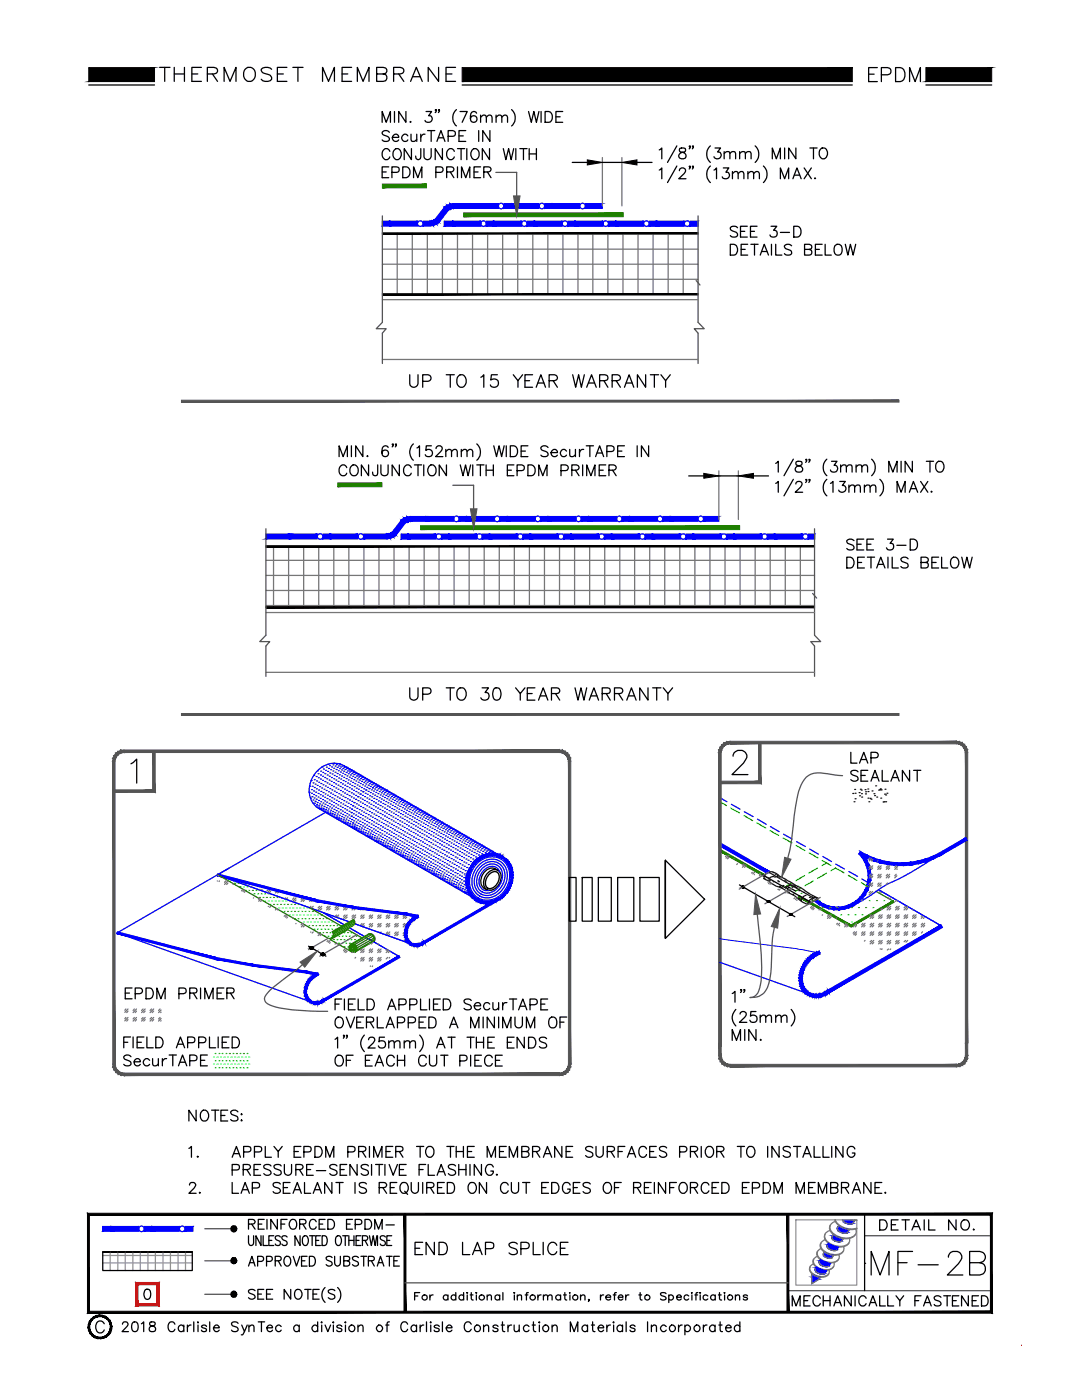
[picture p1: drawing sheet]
<svg xmlns="http://www.w3.org/2000/svg" width="216mm" height="279mm" viewBox="0 0 216 279" stroke-linecap="round" stroke-linejoin="round" font-family="sans-serif">
<defs><g id="words">
<text font-size="8.8" x="172.5" y="255.8">MF-2B</text>
<g font-size="6.2">
<text x="30.7" y="17.6">THERMOSET MEMBRANE</text>
<text x="172.2" y="17.6">EPDM</text>
<text x="80.4" y="78.7">UP TO 15 YEAR WARRANTY</text>
</g>
<g font-size="5.7">
<text x="80.4" y="141.1">UP TO 30 YEAR WARRANTY</text>
<text x="81.5" y="251.5">END LAP SPLICE</text>
</g>
<text font-size="5.7" fill="#767676" x="23.6" y="200.7">EPDM PRIMER</text>
<g font-size="4.9">
<text x="174.3" y="246.6">DETAIL NO.</text>
<text x="157" y="261.8">MECHANICALLY FASTENED</text>
</g>
</g></defs>
<!-- layer: INSULATION2 -->
<g fill="none" stroke="#767676" stroke-width=".25">
<path d="M76.3 46.7h63M76.3 49.7h63M76.3 52.7h63M76.3 55.7h63M79.3 46.6v12.1M82.3 46.6v12.1M85.3 46.6v12.1M88.3 46.6v12.1M91.3 46.6v12.1M94.3 46.6v12.1M97.3 46.6v12.1M100.3 46.6v12.1"/>
<path d="M103.3 46.6v12.1M106.3 46.6v12.1M109.3 46.6v12.1M112.3 46.6v12.1M115.3 46.6v12.1M118.3 46.6v12.1M121.3 46.6v12.1M124.3 46.6v12.1M127.3 46.6v12.1M130.3 46.6v12.1M133.3 46.6v12.1M136.3 46.6v12.1"/>
<path d="M53.1 111.8h109.4M53.1 114.8h109.4M53.1 117.8h109.4M54.6 109v12.2M57.6 109v12.2M60.6 109v12.2M63.6 109v12.2M66.6 109v12.2M69.6 109v12.2M72.6 109v12.2M75.6 109v12.2M78.6 109v12.2"/>
<path d="M81.6 109v12.2M84.6 109v12.2M87.6 109v12.2M90.6 109v12.2M93.6 109v12.2M96.6 109v12.2M99.6 109v12.2M102.6 109v12.2M105.6 109v12.2M108.6 109v12.2M111.6 109v12.2M114.7 109v12.2"/>
<path d="M117.7 109v12.2M120.7 109v12.2M123.7 109v12.2M126.6 109v12.2M129.6 109v12.2M132.6 109v12.2M135.7 109v12.2M138.7 109v12.2M141.7 109v12.2M144.7 109v12.2M147.7 109v12.2M150.7 109v12.2"/>
<path d="M153.7 109v12.2M156.7 109v12.2M159.7 109v12.2M53.1 120.8h109.4"/>
</g>
<!-- layer: SECURTAPE 1 -->
<g fill="#1f7f00" stroke="#1f7f00" stroke-width=".2">
<path d="M92.5 42.5v.8l31.8-.8zM92.5 43.3l31.8-.8v.8z"/>
<path d="M83.9 104.9v.8l63.7-.8zM83.9 105.7l63.7-.8v.8z"/>
<path d="M76.3 36.7v.8l8.8-.8zM76.3 37.5l8.8-.8v.8z"/>
<path d="M67.4 96.4v.7l8.8-.7zM67.4 97.1l8.8-.7v.7z"/>
<path d="M169.7 184.6l.2 .4 8.3-5.3zM169.9 185l8.3-5.3 .2 .4z"/>
<path d="M159.3 179l10.4 6 .2-.4zM159.5 178.7l10.4 5.9-10.6-5.6z"/>
<path d="M143.6 169.9l8.9 5 .2-.3zM143.8 169.5l8.9 5.1-9.1-4.7z"/>
</g>
<!-- layer: MEMBRANE1 -->
<g fill="#00f" stroke="#00f" stroke-width=".2">
<path d="M137.7 45.2h1.6v-1.1zM137.7 44.1h1.6l-1.6 1.1z"/>
<path d="M131 45.2h5.5v-1.1zM131 44.1h5.5l-5.5 1.1zM129.6 45.2h1.4v-1.1zM129.6 44.1h1.4l-1.4 1.1z"/>
<path d="M122.8 45.2h5.6v-1.1zM122.8 44.1h5.6l-5.6 1.1zM121.4 45.2h1.4v-1.1zM121.4 44.1h1.4l-1.4 1.1z"/>
<path d="M114.7 45.2h5.6v-1.1zM114.7 44.1h5.6l-5.6 1.1zM113.3 45.2h1.4v-1.1zM113.3 44.1h1.4l-1.4 1.1z"/>
<path d="M106.6 45.2h5.6v-1.1zM106.6 44.1h5.6l-5.6 1.1zM105.2 45.2h1.4v-1.1zM105.2 44.1h1.4l-1.4 1.1z"/>
<path d="M98.4 45.2h5.7v-1.1zM98.4 44.1h5.7l-5.7 1.1zM97 45.2h1.4v-1.1zM97 44.1h1.4l-1.4 1.1z"/>
<path d="M90.3 45.2h5.6v-1.1zM90.3 44.1h5.6l-5.6 1.1zM88.7 45.2h1.6v-1.1zM88.7 44.1h1.6l-1.6 1.1z"/>
<path d="M116.8 41.6h3.4v-1zM116.8 40.6h3.4l-3.4 1z"/>
<path d="M110.1 41.6h5.6v-1zM110.1 40.6h5.6l-5.6 1zM108.7 41.6h1.4v-1zM108.7 40.6h1.4l-1.4 1z"/>
<path d="M102 41.6h5.5v-1zM102 40.6h5.5l-5.5 1zM100.6 41.6h1.4v-1zM100.6 40.6h1.4l-1.4 1z"/>
<path d="M93.8 41.6h5.7v-1zM93.8 40.6h5.7l-5.7 1zM90.4 41.6h3.4v-1zM90.4 40.6h3.4l-3.4 1z"/>
<path d="M89.8 40.7l.6-.1v1zM89.8 40.7l.3 .9h.3zM89.2 41l.6-.3 .3 .9zM89.2 41l.5 .8 .4-.2zM88.7 41.3l.5-.3 .5 .8zM88.7 41.3l.7 .8 .3-.3z"/>
<path d="M88.7 41.4l-1.1 3 1.8-2.4zM88.7 41.4l-1.1 3-.8-.7z"/>
<path d="M85.8 44.1l.7 .9-.7 .1zM85.8 44.1l.7 .9-.3-.9zM86.2 44.1l.9 .7-.6 .2zM86.2 44.1l.9 .7-.5-.9zM86.6 43.9l1 .5-.5 .4zM86.6 43.9l1 .5-.7-.7z"/>
<path d="M84.4 45.1h1.4v-1zM84.4 44.1h1.4l-1.4 1z"/>
<path d="M77.7 45.1h5.6v-1zM77.7 44.1h5.6l-5.6 1zM76.3 45.1h1.4v-1zM76.3 44.1h1.4l-1.4 1z"/>
<path d="M36.9 245.7h1.6v-.9zM36.9 244.8h1.6l-1.6 .9z"/>
<path d="M30.2 245.7h5.6v-.9zM30.2 244.8h5.6l-5.6 .9zM28.8 245.7h1.4v-.9zM28.8 244.8h1.4l-1.4 .9z"/>
<path d="M22.1 245.7h5.6v-.9zM22.1 244.8h5.6l-5.6 .9zM20.5 245.7h1.6v-.9zM20.5 244.8h1.6l-1.6 .9z"/>
<path d="M161.3 107.6h1.3v-1zM161.3 106.6h1.3l-1.3 1z"/>
<path d="M154.5 107.6h5.6v-1zM154.5 106.6h5.6l-5.6 1zM153.1 107.6h1.4v-1zM153.1 106.6h1.4l-1.4 1z"/>
<path d="M146.4 107.6h5.6v-1zM146.4 106.6h5.6l-5.6 1zM145 107.6h1.4v-1zM145 106.6h1.4l-1.4 1z"/>
<path d="M138.3 107.6h5.6v-1zM138.3 106.6h5.6l-5.6 1zM136.9 107.6h1.4v-1zM136.9 106.6h1.4l-1.4 1z"/>
<path d="M130.1 107.6h5.7v-1zM130.1 106.6h5.7l-5.7 1zM128.7 107.6h1.4v-1zM128.7 106.6h1.4l-1.4 1z"/>
<path d="M122 107.6h5.6v-1zM122 106.6h5.6l-5.6 1zM120.6 107.6h1.4v-1zM120.6 106.6h1.4l-1.4 1z"/>
<path d="M113.9 107.6h5.6v-1zM113.9 106.6h5.6l-5.6 1zM112.5 107.6h1.4v-1zM112.5 106.6h1.4l-1.4 1z"/>
<path d="M105.8 107.6h5.6v-1zM105.8 106.6h5.6l-5.6 1zM104.4 107.6h1.4v-1zM104.4 106.6h1.4l-1.4 1z"/>
<path d="M97.6 107.6h5.7v-1zM97.6 106.6h5.7l-5.7 1zM96.2 107.6h1.4v-1zM96.2 106.6h1.4l-1.4 1z"/>
<path d="M89.5 107.6h5.6v-1zM89.5 106.6h5.6l-5.6 1zM88.1 107.6h1.4v-1zM88.1 106.6h1.4l-1.4 1z"/>
<path d="M81.4 107.6h5.6v-1zM81.4 106.6h5.6l-5.6 1zM80.1 107.6h1.3v-1zM80.1 106.6h1.3l-1.3 1z"/>
<path d="M140.4 104h3v-.9zM140.4 103.1h3l-3 .9z"/>
<path d="M133.7 104h5.5v-.9zM133.7 103.1h5.5l-5.5 .9zM132.3 104h1.4v-.9zM132.3 103.1h1.4l-1.4 .9z"/>
<path d="M125.5 104h5.7v-.9zM125.5 103.1h5.7l-5.7 .9zM124.1 104h1.4v-.9zM124.1 103.1h1.4l-1.4 .9z"/>
<path d="M117.4 104h5.6v-.9zM117.4 103.1h5.6l-5.6 .9zM116 104h1.4v-.9zM116 103.1h1.4l-1.4 .9z"/>
<path d="M109.3 104h5.6v-.9zM109.3 103.1h5.6l-5.6 .9zM107.9 104h1.4v-.9zM107.9 103.1h1.4l-1.4 .9z"/>
<path d="M101.1 104h5.7v-.9zM101.1 103.1h5.7l-5.7 .9zM99.8 104h1.3v-.9zM99.8 103.1h1.3l-1.3 .9z"/>
<path d="M93 104h5.7v-.9zM93 103.1h5.7l-5.7 .9zM91.6 104h1.4v-.9zM91.6 103.1h1.4l-1.4 .9z"/>
<path d="M84.9 104h5.6v-.9zM84.9 103.1h5.6l-5.6 .9zM81.9 104h3v-.9zM81.9 103.1h3l-3 .9z"/>
<path d="M81.2 103.2l.7-.1v.9zM81.2 103.2l.3 .9 .4-.1zM80.6 103.4l.6-.2 .3 .9zM80.6 103.4l.5 .9 .4-.2zM80.1 103.8l.5-.4 .5 .9zM80.1 103.8l.7 .7 .3-.2z"/>
<path d="M80.1 103.8l-1 3 1.7-2.3zM80.1 103.8l-1 3-.9-.6z"/>
<path d="M77.2 106.6l.7 .9-.7 .1zM77.2 106.6l.7 .9-.3-1zM77.6 106.5l.9 .7-.6 .3zM77.6 106.5l.9 .7-.5-.8zM78 106.4l1 .4-.5 .4zM78 106.4l1 .4-.7-.7z"/>
<path d="M72.6 107.6h4.6v-1zM72.6 106.6h4.6l-4.6 1z"/>
<path d="M65.8 107.6h5.6v-1zM65.8 106.6h5.6l-5.6 1zM64.4 107.6h1.4v-1zM64.4 106.6h1.4l-1.4 1z"/>
<path d="M57.7 107.6h5.6v-1zM57.7 106.6h5.6l-5.6 1zM53.1 107.6h4.6v-1zM53.1 106.6h4.6l-4.6 1z"/>
<path d="M162.9 179.4l.5 1.1-.9-.6zM162.9 179.4l.5 1.1 .3-.5zM163.7 180l.6 1-.9-.5zM163.7 180l.6 1 .2-.5zM164.5 180.5l.8 .8-1-.3zM164.5 180.5l.8 .8 .1-.5zM165.4 180.8l.9 .8-1-.3zM165.4 180.8l.9 .8 .1-.6zM166.4 181l1 .6h-1.1zM166.4 181l1 .6-.1-.6zM167.3 181l1.1 .5-1 .1zM167.3 181l1.1 .5-.1-.6zM168.3 180.9l1.1 .3-1 .3zM168.3 180.9l1.1 .3-.2-.5zM169.2 180.7h1.2l-1 .5zM169.2 180.7h1.2l-.3-.5zM170.1 180.2h1.2l-.9 .5zM170.1 180.2h1.2l-.4-.5zM170.9 179.7l1.1-.3-.7 .8zM170.9 179.7l1.1-.3-.4-.3zM171.6 179.1l1-.5-.6 .8zM172.2 178.3l-.6 .8 1-.5zM172.2 178.3l1-.6-.6 .9zM172.6 177.5l-.4 .8 1-.6zM172.6 177.5l.9-.8-.3 1zM173 176.6l-.4 .9 .9-.8zM173.8 175.7l-.3 1-.5-.1zM173.2 175.6l-.2 1 .8-.9zM173.8 174.7v1l-.6-.1zM173.2 174.7v.9l.6-.9zM173.7 173.6l.1 1.1h-.6zM173.1 173.7l.1 1 .5-1.1zM173.4 172.6l.3 1-.6 .1zM172.9 172.8l.2 .9 .3-1.1zM173 171.6l.4 1-.5 .2zM172.5 171.9l.4 .9 .1-1.2zM172.4 170.8l.6 .8-.5 .3zM172 171.1l.5 .8-.1-1.1zM171.7 170l.7 .8-.4 .3zM171.7 170l-.4 .4 .7 .7z"/>
<path d="M143.5 168.8l9.7 5.6 .3-.6zM143.8 168.3l9.7 5.5-10-5z"/>
<path d="M171.7 170l1 1.1-1.3-.7zM171.7 170l1 1.1 .3-.5zM173 170.6l1.2 1.2-1.5-.7zM173 170.6l1.2 1.2 .1-.6zM174.3 171.2l1.3 1-1.4-.4zM174.3 171.2l1.3 1 .2-.5zM175.8 171.7l1.3 .8-1.5-.3zM175.8 171.7l1.3 .8 .1-.5zM177.2 172l1.5 .7-1.6-.2zM177.2 172l1.5 .7v-.5zM178.7 172.2l1.5 .5h-1.5zM178.7 172.2l1.5 .5v-.5zM180.2 172.2l1.6 .5h-1.6zM180.2 172.2l1.6 .5-.1-.6zM181.7 172.1l1.6 .3-1.5 .3zM181.7 172.1l1.6 .3-.1-.6zM183.2 171.8l1.6 .2-1.5 .4zM183.2 171.8l1.6 .2-.2-.6zM184.6 171.4h1.6l-1.4 .6zM184.6 171.4h1.6l-.2-.5zM186 170.9l1.6-.1-1.4 .6zM186 170.9l1.6-.1-.2-.5z"/>
<path d="M187.4 170.3l.2 .5 5.1-3.6zM187.6 170.8l5.1-3.6 .3 .5z"/>
</g>
<g fill="none" stroke="#00f" stroke-width=".25">
<path d="M143.7 159.2l1.3 .8M145.9 160.5l1.8 1M148.5 162l1.8 1M151.1 163.5l1.8 1M153.7 165l1.8 1M156.4 166.5l1.7 1M158.9 168l1.8 .9M161.6 169.4l1.7 1.1M164.2 170.9l1.7 1M166.8 172.5l1.7 .9M169.4 173.9l1.7 1M172 175.4l1.4 .8"/>
<path d="M187.5 170.5l-5.8 3.6-2.3 1.3-2.3 1-4.5 3-3.4 1.7"/>
<circle cx="83.8" cy="44.6" r=".56"/>
<circle cx="96.5" cy="44.6" r=".55"/>
<circle cx="100" cy="41.1" r=".55"/>
<circle cx="104.6" cy="44.6" r=".55"/>
<circle cx="108.1" cy="41.1" r=".56"/>
<circle cx="112.7" cy="44.6" r=".55"/>
<circle cx="116.2" cy="41.1" r=".56"/>
<circle cx="120.9" cy="44.6" r=".55"/>
<circle cx="129" cy="44.6" r=".56"/>
<circle cx="137.1" cy="44.6" r=".56"/>
<circle cx="63.9" cy="107.1" r=".56"/>
<circle cx="72" cy="107.1" r=".56"/>
<circle cx="87.6" cy="107.1" r=".56"/>
<circle cx="91.1" cy="103.6" r=".56"/>
<circle cx="95.7" cy="107.1" r=".56"/>
<circle cx="99.2" cy="103.6" r=".56"/>
<circle cx="103.8" cy="107.1" r=".56"/>
<circle cx="107.3" cy="103.6" r=".55"/>
<circle cx="112" cy="107.1" r=".56"/>
<circle cx="115.5" cy="103.6" r=".55"/>
<circle cx="120.1" cy="107.1" r=".56"/>
<circle cx="123.6" cy="103.6" r=".55"/>
<circle cx="128.2" cy="107.1" r=".55"/>
<circle cx="131.7" cy="103.6" r=".55"/>
<circle cx="136.3" cy="107.1" r=".55"/>
<circle cx="139.8" cy="103.6" r=".56"/>
<circle cx="144.5" cy="107.1" r=".55"/>
<circle cx="152.6" cy="107.1" r=".56"/>
<circle cx="160.7" cy="107.1" r=".56"/>
<circle cx="28.2" cy="245.2" r=".56"/>
<circle cx="36.3" cy="245.2" r=".56"/>
</g>
<path d="M76.3 44.1v1M88.7 44.1v1.1M90.4 40.6v1M53.1 106.6v1M80.1 106.6v1M81.9 103.1v.9M20.5 244.8v.9" fill="none" stroke="#00f" stroke-width=".2"/>
<!-- layer: NOTES -->
<g fill="none" stroke="#000" stroke-width=".25">
<path d="M76.3 24.4v-2.1l.8 2.1 .8-2.1v2.1M76.3 34.3h.8M77.6 33.3h-1.3v2.2h1.3M77.7 26.4a.79 .79 0 0 0-.8-.4 .79 .79 0 0 0-.6 .6l.4 .4a1.14 1.14 0 0 1 1 .6v.3a.97 .97 0 0 1-1.4 0M77.8 30.2a.72 .72 0 0 0-1.1-.4 1.29 1.29 0 0 0 .1 2.1 .78 .78 0 0 0 1-.6M78.2 34.4l1.2-.1a.58 .58 0 0 0 0-.9l-1.2-.1v2.2M78.3 27.4h1.3a.67 .67 0 0 0-1-.6 .67 .67 0 0 0-.2 1.1 .68 .68 0 0 0 1.2 0M78.6 30l.2-.2a.98 .98 0 0 1 1.2 .3 .98 .98 0 0 1-.1 1.2 .72 .72 0 0 1-1.1 .4 1.3 1.3 0 0 1-.2-1.7zM78.7 22.3v2.1M80.4 33.3h.7a1.15 1.15 0 0 1 .7 1.1 1.15 1.15 0 0 1-.7 1.1h-.7zM81 22.3v2.1l-1.4-2.1v2.1M81.4 27.1a.68 .68 0 0 0-1-.1 .68 .68 0 0 0 0 1 .68 .68 0 0 0 1-.1"/>
<path d="M81.9 24.2l-.1 .1h.2M82 26.8l.1 1.3 .5 .1 .6-.4M82.1 29.7v2.2l-1.4-2.2v2.2M82.5 35.5v-2.2l.9 2.2 .8-2.2v2.2M83.2 26.8v1.4M84 29.7v1.6a.57 .57 0 0 1-.6 .6l-.4-.2-.1-.6M84 26.8v1.4M84.6 29.7v1.5a.72 .72 0 0 0 .7 .7 .72 .72 0 0 0 .7-.7v-1.5M84.8 26.8a.79 .79 0 0 0-.8 .6M85 22.3h1.1l-.6 .8a.68 .68 0 0 1 .8 .8 .68 .68 0 0 1-1 .5l-.4-.2-.1-.2M85.3 26.1h1.5M86 26.1v2.1"/>
<path d="M87 34.4h.9a.58 .58 0 0 0 .4-.9l-.4-.2h-.9v2.2M87.1 22l-.1 .1-.2-.1h.3l-.3 .5M87.2 28.2l.8-2.1 .8 2.1M87.5 27.5h1M87.7 22l-.1 .1-.1-.1h.2l-.2 .5M88.3 29.7v2.2l-1.5-2.2v2.2M89.1 34.3h1a.58 .58 0 0 0 .5-.6l-.2-.3-.3-.1h-1v2.2M89.4 27.2h1a.57 .57 0 0 0 .5-.6 .57 .57 0 0 0-.5-.5h-1v2.1M89.8 34.3l.8 1.2M90.6 30.2a.72 .72 0 0 0-1.1-.4 1.29 1.29 0 0 0 .2 2.1 .78 .78 0 0 0 .9-.6M91.1 21.9a2.19 2.19 0 0 0 0 3.2M91.3 29.7h1.4"/>
<path d="M91.3 33.3v2.2M91.6 27.1h.8M91.8 22.3h1.4l-1 2.1M92 29.7v2.2M92.1 35.5v-2.2l.8 2.2 .8-2.2v2.2M92.9 26.1h-1.3v2.1h1.3M93.1 29.7v2.2M94.2 30a.79 .79 0 0 1 .9-.3 .79 .79 0 0 1 .5 .8 .95 .95 0 0 1-.2 1 .95 .95 0 0 1-1 .2 1.3 1.3 0 0 1-.2-1.7zM94.6 34.3h.8M95.1 22.6a.6 .6 0 0 0-.9-.2 1.71 1.71 0 0 0 0 1.9 .66 .66 0 0 0 .9-.3 .66 .66 0 0 0-.4-.9 .66 .66 0 0 0-.8 .6M95.5 26.1v2.1M95.9 23.4l.5-.4 .6 .1v1.3"/>
<path d="M95.9 33.3h-1.3v2.2h1.3M95.9 23v1.4M96.5 34.3h1a.58 .58 0 0 0 .5-.6l-.2-.3-.3-.1h-1v2.2M97 23.4l.6-.4 .5 .1 .1 1.3M97.3 34.3l.7 1.2M97.7 29.7v2.2l-1.5-2.2v2.2M97.8 26.1v2.1l-1.5-2.1v2.1M99 23.4l.5-.4 .5 .1 .1 1.3M99 23v1.4M100.1 23.4l.5-.4 .5 .1 .2 1.3M100.4 29.7l.5 2.2 .6-2.2 .5 2.2 .5-2.2M102.1 21.9a2.19 2.19 0 0 1 0 3.2"/>
<path d="M102.9 29.7v2.2M103.7 29.7h1.5M104.5 29.7v2.2M105.5 22.3l.5 2.1 .5-2.1 .5 2.1 .5-2.1M105.6 29.7v2.2M105.6 30.7h1.4M107 29.7v2.2M108 22.3v2.1M108.8 22.3h.7a1.16 1.16 0 0 1 .7 1 1.16 1.16 0 0 1-.7 1.1h-.7zM110.9 23.3h.9M112.3 22.3h-1.4v2.1h1.4M114.2 32.4h3"/>
<path d="M120.2 32.4h3.9M127.1 32.4h3M131.5 29.9l.6-.4v2.2M131.5 33.9l.6-.4v2.2M135.1 29.1l-1.9 3.3M135.1 33.1l-1.9 3.3M135.6 34.1v-.2a.66 .66 0 0 1 1.1-.2 .72 .72 0 0 1-.2 1l-1.1 1h1.5M135.7 29.6a.45 .45 0 0 0 .2 .7 .79 .79 0 0 1 .8 .3 .79 .79 0 0 1 0 1 .74 .74 0 0 1-.8 .1 .74 .74 0 0 1-.5-.7 1.32 1.32 0 0 1 1.3-.7l.1-.5a.87 .87 0 0 0-1.1-.2zM137.7 29.2l-.1 .1-.1-.1h.2l-.2 .5M137.7 33.2l-.1 .1-.1-.1h.2l-.2 .5M138.4 29.2l-.2 .1-.1-.1h.3l-.3 .5M138.4 33.2l-.2 .1-.1-.1h.3l-.3 .5"/>
<path d="M141.7 29.1a2.23 2.23 0 0 0 0 3.3M141.7 33.1a2.23 2.23 0 0 0 0 3.3M142.5 33.9l.5-.4v2.2M142.7 29.5h1.1l-.6 .8a.72 .72 0 0 1 .7 1 .72 .72 0 0 1-1.2 .3l-.2-.3M144.3 33.5h1.1l-.6 .9a.68 .68 0 0 1 .8 .8 .68 .68 0 0 1-1 .5l-.4-.2-.1-.2M144.5 30.6a.79 .79 0 0 1 1.1-.3v1.4M144.5 30.3v1.4M145.6 30.6a.73 .73 0 0 1 1.1-.3l.1 1.4M146.1 34.7l.6-.5 .5 .2 .1 1.3M146.1 34.2v1.5M147.3 34.7l.5-.5 .5 .2 .1 1.3M147.6 30.6a.79 .79 0 0 1 1-.3l.1 1.4"/>
<path d="M147.6 30.3v1.4M148.7 30.6a.73 .73 0 0 1 1-.3l.2 1.4M149.2 34.7l.5-.5 .6 .2 .1 1.3M149.2 34.2v1.5M150.4 34.7l.5-.5 .5 .2 .1 1.3M150.7 29.1a2.23 2.23 0 0 1 0 3.3M152.3 33.1a2.23 2.23 0 0 1 0 3.3M154.1 31.7v-2.2l.8 2.2 .8-2.2v2.2M155.7 35.7v-2.2l.9 2.2 .8-2.2v2.2M156.6 29.5v2.2M158.2 35.7l.8-2.2 .9 2.2M158.5 35h1"/>
<path d="M158.8 29.5v2.2l-1.4-2.2v2.2M160.5 33.5l1.4 2.2M161.6 29.5h1.4M161.9 33.5l-1.4 2.2M162.3 29.5v2.2M162.6 35.5v.2l.1-.1M163.7 29.8a.8 .8 0 0 1 .9-.2 .8 .8 0 0 1 .5 .7 .95 .95 0 0 1-.2 1.1 .95 .95 0 0 1-1 .2 1.3 1.3 0 0 1-.2-1.8zM145.7 48.8h.7a1.16 1.16 0 0 1 .8 1 1.16 1.16 0 0 1-.8 1.1h-.7zM147.2 45.5a.82 .82 0 0 0-1.5 .2 1.35 1.35 0 0 0 1.3 .7l.2 .3v.3a.97 .97 0 0 1-1.5 0M147.8 46.2h.8M147.9 49.8h.8M149.1 45.2h-1.3v2.1h1.3"/>
<path d="M149.2 48.8h-1.3v2.1h1.3M149.7 46.2h.9M149.8 48.8h1.5M150.6 48.8v2.1M151.1 45.2h-1.4v2.1h1.4M151.7 50.9l.8-2.1 .8 2.1M152 50.2h1M153.9 45.2h1.1l-.6 .8a.7 .7 0 0 1 .7 .8 .7 .7 0 0 1-1 .5l-.2-.1-.3-.3M153.9 48.8v2.1M154.8 48.8v2.1h1.2M155.7 46.4h1.8M158 49.1a.82 .82 0 0 0-1.5 .2l.2 .3 .8 .3a.52 .52 0 0 1 .5 .4 .52 .52 0 0 1-.3 .5 1.04 1.04 0 0 1-1.2-.2"/>
<path d="M158.4 45.2h.7a1.15 1.15 0 0 1 .8 1 1.15 1.15 0 0 1-.8 1.1h-.7zM160.5 49.8l1.3-.1a.47 .47 0 0 0 0-.8l-1.3-.1v2.1h1a.57 .57 0 0 0 .5-.6 .57 .57 0 0 0-.5-.5M162.7 49.8h.8M164.1 48.8h-1.4v2.1h1.4M164.6 48.8v2.1h1.3M166.6 49.1a.8 .8 0 0 1 .9-.3 .8 .8 0 0 1 .5 .8 .93 .93 0 0 1-.2 1 .93 .93 0 0 1-1 .2 1.49 1.49 0 0 1-.2-1.7zM168.7 48.8l.5 2.1 .5-2.1 .5 2.1 .5-2.1M67.7 91.1v-2.1l.8 2.1 .8-2.1v2.1M69.2 93.3a.78 .78 0 0 0-.9-.5 .78 .78 0 0 0-.6 .8 .95 .95 0 0 0 .2 1 .95 .95 0 0 0 1 .3l.3-.5M70.1 89v2.1M70.2 92.9a.92 .92 0 0 1 1.1 .2 .92 .92 0 0 1 .2 1 .83 .83 0 0 1-.9 .9 .83 .83 0 0 1-.8-.9 1.2 1.2 0 0 1 .4-1.2zM72.4 89v2.1l-1.4-2.1v2.1"/>
<path d="M73.3 91h-.1h.2M73.5 92.8v2.1l-1.4-2.1v2.1M75.4 92.8l-.1 2-.3 .1h-.4l-.2-.7M76 92.8v1.5a.73 .73 0 0 0 .7 .6 .73 .73 0 0 0 .7-.6v-1.5M77.4 89.3a.6 .6 0 0 0-.9-.2 1.71 1.71 0 0 0 0 1.9 .66 .66 0 0 0 1-.2 .66 .66 0 0 0-.5-.9 .66 .66 0 0 0-.8 .5M78.5 88.7l-.1 .1-.2-.1h.3l-.3 .5M79.1 88.7l-.1 .1-.1-.1h.2l-.2 .5M79.7 92.8v2.1l-1.5-2.1v2.1M82.1 93.3a.78 .78 0 0 0-.9-.5 .78 .78 0 0 0-.7 .8 .95 .95 0 0 0 .2 1 .95 .95 0 0 0 1.1 .3l.3-.5M82.5 88.6a2.19 2.19 0 0 0 0 3.2M82.7 92.8h1.4M83.2 89.4l.5-.4v2.1"/>
<path d="M83.4 92.8v2.1M84.6 92.8v2.1M85.8 92.9l.2-.1a1.13 1.13 0 0 1 1 .8 1.13 1.13 0 0 1-.4 1.3 1.03 1.03 0 0 1-1.2-.5 1.03 1.03 0 0 1 .2-1.3zM86.1 89h-1l-.1 .9a.76 .76 0 0 1 1.1 0 .76 .76 0 0 1-.1 1.2 .76 .76 0 0 1-1.1-.4M87 89.5l.1-.3 .3-.2 .6 .1a.5 .5 0 0 1 .2 .7l-1.3 1.3h1.5M89 90.1l.5-.4 .5 .1 .1 1.3M89 89.7v1.4M89.1 92.8v2.1l-1.5-2.1v2.1M90.1 90.1l.5-.4 .5 .1 .1 1.3M91.8 92.8l.6 2.1 .5-2.1 .5 2.1 .5-2.1M92 90.1l.6-.4 .5 .1 .1 1.3M92 89.7v1.4"/>
<path d="M93.2 90.1l.5-.4 .5 .1 .1 1.3M94.3 92.8v2.1M95.1 88.6a2.19 2.19 0 0 1 0 3.2M95.1 92.8h1.5M95.9 92.8v2.1M97 92.8v2.1M97 93.8h1.4M98.4 92.8v2.1M98.5 89l.6 2.1 .5-2.1 .5 2.1 .5-2.1M101 89v2.1M101.2 93.8h.8M101.8 89h.7a1.16 1.16 0 0 1 .8 1.1 1.16 1.16 0 0 1-.8 1h-.7z"/>
<path d="M102.5 92.8h-1.3v2.1h1.3M103.2 93.9h.9a.57 .57 0 0 0 .5-.5 .57 .57 0 0 0-.5-.6h-.9v2.1M104 90h.8M105.3 89h-1.3v2.1h1.3M105.3 92.8h.8a1.16 1.16 0 0 1 .7 1.1 1.16 1.16 0 0 1-.7 1h-.8zM107.5 94.9v-2.1l.8 2.1 .8-2.1v2.1M109.4 89.3a.79 .79 0 0 0-.8-.4 .79 .79 0 0 0-.7 .6l.2 .3 .8 .3a.55 .55 0 0 1 .2 .9 1.04 1.04 0 0 1-1.2-.2M110 90.3h1.2a.67 .67 0 0 0-.9-.6 .67 .67 0 0 0-.2 1.1 .68 .68 0 0 0 1.1 0M111.9 93.9h.9a.57 .57 0 0 0 .5-.3 .57 .57 0 0 0 0-.6l-.5-.2h-.9v2.1M113 90a.68 .68 0 0 0-1-.1 .68 .68 0 0 0 0 1 .68 .68 0 0 0 1-.1M113.7 89.7l.1 1.3 .5 .1 .5-.4M114.1 93.8h.9a.58 .58 0 0 0 .5-.6l-.5-.4h-.9v2.1"/>
<path d="M114.8 89.7v1.4M114.8 93.8l.7 1.1M115.6 89.7v1.4M116.3 92.8v2.1M116.5 89.7a.73 .73 0 0 0-.9 .6M117 89h1.4M117.1 94.9v-2.1l.8 2.1 .8-2.1v2.1M117.7 89v2.1M118.8 91.1l.8-2.1 .9 2.1M119.1 90.4h1.1M119.6 93.8h.8M120.9 92.8h-1.3v2.1h1.3"/>
<path d="M121.1 90.1h.9a.57 .57 0 0 0 .5-.6 .57 .57 0 0 0-.5-.5h-.9v2.1M121.5 93.8h.9a.58 .58 0 0 0 .6-.6l-.6-.4h-.9v2.1M122.2 93.8l.8 1.1M123.2 90h.9M124.6 89h-1.4v2.1h1.4M127.1 89v2.1M129.4 89v2.1l-1.4-2.1v2.1M137.4 95h3M143.4 95h3.9M150.3 95h3M154.8 92.5l.5-.4v2.1M154.8 96.5l.5-.4v2.1"/>
<path d="M158.3 91.6l-1.9 3.3M158.3 95.7l-1.9 3.3M158.8 96.6l.1-.3a.68 .68 0 0 1 1.1 .2l-.3 .7-1 1h1.5M158.9 92.1a.45 .45 0 0 0 .2 .8 .94 .94 0 0 1 1.1 .9 .78 .78 0 0 1-.9 .4 .78 .78 0 0 1-.6-.7 1.32 1.32 0 0 1 1.2-.7l.1-.4a.87 .87 0 0 0-1.1-.3zM161 91.8h-.2l.1-.2 .1 .2-.2 .5M161 95.7l-.1 .2-.1-.2h.2l-.2 .6M161.6 91.8h-.1v-.2a.39 .39 0 0 1-.1 .7M161.6 95.7l-.1 .2-.1-.2h.2l-.2 .6M165 91.6a2.23 2.23 0 0 0 0 3.3M165 95.7a2.23 2.23 0 0 0 0 3.3M165.7 96.5l.5-.4v2.1M165.9 92.1h1.1l-.6 .8a.7 .7 0 0 1 .8 .8 .7 .7 0 0 1-1 .5l-.3-.1-.2-.3"/>
<path d="M167.6 96.1h1.1l-.6 .8a.72 .72 0 0 1 .6 1 .72 .72 0 0 1-1.1 .2l-.2-.3M167.7 93.2l.6-.4 .5 .1 .1 1.3M167.7 92.8v1.4M168.9 93.2l.5-.4 .5 .1 .1 1.3M169.4 97.2l.5-.4 .5 .1 .1 1.3M169.4 96.8v1.4M170.5 97.2l.5-.4 .5 .1 .2 1.3M170.8 93.2l.6-.4 .5 .1 .1 1.3M170.8 92.8v1.4M172 93.2l.5-.4 .5 .1 .1 1.3M172.5 97.2l.5-.4 .5 .1 .1 1.3M172.5 96.8v1.4"/>
<path d="M173.6 97.2l.5-.4 .5 .1 .2 1.3M173.9 91.6a2.23 2.23 0 0 1 0 3.3M175.6 95.7a2.23 2.23 0 0 1 0 3.3M177.3 94.2v-2.1l.9 2.1 .8-2.1v2.1M179 98.2v-2.1l.8 2.1 .8-2.1v2.1M179.8 92.1v2.1M181.5 98.2l.8-2.1 .8 2.1M181.8 97.5h1M182 92.1v2.1l-1.4-2.1v2.1M183.7 96.1l1.4 2.1M184.8 92.1h1.5M185.1 96.1l-1.4 2.1"/>
<path d="M185.6 92.1v2.1M185.9 98v.2l.1-.1M186.9 92.4a.8 .8 0 0 1 .9-.3 .8 .8 0 0 1 .6 .8 .96 .96 0 0 1-.2 1 .96 .96 0 0 1-1.1 .2 1.34 1.34 0 0 1-.2-1.7zM169 111.2h.7a1.16 1.16 0 0 1 .7 1.1 1.16 1.16 0 0 1-.7 1.1h-.7zM170.4 107.9a.82 .82 0 0 0-1.4 .2l.2 .3 .8 .3a.55 .55 0 0 1 .2 1 1.04 1.04 0 0 1-1.2-.2M171 108.6h.8M171.1 112.3h.8M172.4 107.6h-1.4v2.2h1.4M172.5 111.2h-1.4v2.2h1.4M173 108.6h.8M173.1 111.2h1.4M173.8 111.2v2.2"/>
<path d="M174.3 107.6h-1.3v2.2h1.3M174.9 113.4l.8-2.2 .9 2.2M175.2 112.6h1.1M177.1 107.6h1.1l-.6 .8a.68 .68 0 0 1 .7 .8 .68 .68 0 0 1-.9 .6l-.3-.1-.2-.4M177.2 111.2v2.2M178 111.2v2.2h1.3M179 108.8h1.8M181.2 111.5a.8 .8 0 0 0-.8-.3 .8 .8 0 0 0-.6 .5l.2 .3 .8 .3a.52 .52 0 0 1 .4 .4 .52 .52 0 0 1-.2 .6 1.04 1.04 0 0 1-1.2-.2M181.6 107.6h.7a1.16 1.16 0 0 1 .8 1.1 1.16 1.16 0 0 1-.8 1.1h-.7zM183.8 112.3l1.2-.2a.47 .47 0 0 0 0-.8l-1.2-.1v2.2l1.2-.1a.58 .58 0 0 0 0-1h-.3M185.9 112.3h.9M187.3 111.2h-1.4v2.2h1.4"/>
<path d="M187.9 111.2v2.2h1.2M190 111.3a1.04 1.04 0 0 1 1.3 .5 1.04 1.04 0 0 1-.2 1.3 .8 .8 0 0 1-.9 .2 .8 .8 0 0 1-.5-.7 1.21 1.21 0 0 1 .3-1.3zM191.9 111.2l.5 2.2 .5-2.2 .6 2.2 .5-2.2M169.8 150.1v2.2h1.2M171.2 154a.82 .82 0 0 0-1.4 .2 1.35 1.35 0 0 0 1.2 .8l.2 .3v.3a.97 .97 0 0 1-1.4 0M171.5 152.3l.9-2.2 .8 2.2M171.8 151.6h1.1M171.8 154.8h.8M173.2 153.7h-1.4v2.2h1.4M173.8 151.2h1.2l.2-.3a.6 .6 0 0 0-.5-.8h-.9v2.2M173.8 155.9l.8-2.2 .8 2.2M174.1 155.2h1"/>
<path d="M176 153.7v2.2h1.3M177.8 155.9l.8-2.2 .8 2.2M178.1 155.2h1M181.5 153.7v2.2l-1.4-2.2v2.2M182.3 153.7h1.4M183 153.7v2.2M68.2 199.4h-1.3v2.1M68.7 199.4v2.1M70.9 199.4h-1.4v2.1h1.4M71.5 199.4v2.1h1.2M73.3 199.4h.7a1.15 1.15 0 0 1 .7 1.1 1.15 1.15 0 0 1-.7 1h-.7zM83.9 199.4v2.1h1.3"/>
<path d="M85.7 199.4v2.1M87.9 199.4h-1.4v2.1h1.4M88.4 199.4h.8a1.13 1.13 0 0 1 .8 1.1 1.13 1.13 0 0 1-.8 1h-.8zM94 199.7a.82 .82 0 0 0-1.4 .2 1.35 1.35 0 0 0 1.2 .7l.2 .3v.3a.97 .97 0 0 1-1.4 0M101.7 199.4h1.4M102.4 199.4v2.1M109.3 199.4h-1.4v2.1h1.4M146.1 198.3l.6-.4v2.1M148 197.6h-.2h.2l-.2 .5M148.6 197.6h-.2h.2l-.2 .5M24.7 208h.8M26 207h-1.3v2.1"/>
<path d="M26.1 210.9a.8 .8 0 0 0-.7-.4 .8 .8 0 0 0-.7 .6l.4 .4a1.14 1.14 0 0 1 1 .6v.3a.97 .97 0 0 1-1.4 0M26.6 207v2.1M26.8 211.9h1.2a.64 .64 0 0 0-.7-.7 .64 .64 0 0 0-.5 .9 .66 .66 0 0 0 .5 .6 .66 .66 0 0 0 .7-.3M27.4 208h.8M28.7 207h-1.3v2.1h1.3M29.3 207v2.1h1.3M29.9 211.6a.7 .7 0 0 0-1.1-.1 .7 .7 0 0 0 0 1 .7 .7 0 0 0 1.1-.1M30.5 211.3l.1 1.3a.73 .73 0 0 0 1-.3M31.1 207h.7a1.16 1.16 0 0 1 .7 1 1.16 1.16 0 0 1-.7 1.1h-.7zM31.6 211.3v1.4M32.4 211.3v1.4M33.2 211.3a.79 .79 0 0 0-.8 .6"/>
<path d="M33.8 210.6h1.4M34.5 210.6v2.1M35.2 209.1l.8-2.1 .8 2.1M35.5 208.4h1M35.6 212.7l.8-2.1 .9 2.1M35.9 212h1M37.4 208.1l1.3-.1 .2-.3-.1-.5-.4-.2h-1v2.1M37.9 211.7h.9a.57 .57 0 0 0 .5-.6 .57 .57 0 0 0-.5-.5h-.9v2.1M39.6 208.1h.9a.57 .57 0 0 0 .5-.3 .57 .57 0 0 0 0-.6l-.5-.2h-.9v2.1M40 211.6h.9M41.4 210.6h-1.4v2.1h1.4M41.8 207v2.1h1.2"/>
<path d="M43.5 207v2.1M44.3 208h.9M45.7 207h-1.4v2.1h1.4M46.3 207h.7a1.16 1.16 0 0 1 .8 1 1.16 1.16 0 0 1-.8 1.1h-.7zM66.9 207.4l.5-.4v2.2M66.9 200.4h.8M67.1 203.3a.91 .91 0 0 1 1.1-.1 .91 .91 0 0 1 .3 1.1 .83 .83 0 0 1-.8 .9 .83 .83 0 0 1-.8-.9zM67.1 210.9a.8 .8 0 0 1 .9-.3 .8 .8 0 0 1 .5 .8 .95 .95 0 0 1-.2 1.1 .95 .95 0 0 1-1 .2 1.34 1.34 0 0 1-.2-1.8zM68.7 206.7l-.1 .1v-.2a.39 .39 0 0 1-.1 .6M69.1 203l.8 2.1 .9-2.1M69.1 211.6h.8M69.3 206.7h-.2l.1-.1 .1 .1-.2 .5"/>
<path d="M69.5 200.4h.9M70.5 210.6h-1.4v2.2M71.2 204h.8M72.5 203h-1.3v2.1h1.3M72.7 206.6a2.23 2.23 0 0 0 0 3.3M72.9 211.6h.9M73.1 204l1.3-.1a.47 .47 0 0 0 0-.8l-1.3-.1v2.1M73.5 207.5l.1-.3a.66 .66 0 0 1 1.2 .2l-.3 .7-1.1 1.1h1.5M73.8 204l.8 1.1M74.3 210.6h-1.4v2.2h1.4M74.9 212.8l.8-2.2 .8 2.2M75.2 212h1"/>
<path d="M75.3 203v2.1h1.2M76.7 207h-1l-.1 .9a.75 .75 0 0 1 1.2 0 .75 .75 0 0 1-.2 1.2 .75 .75 0 0 1-1.1-.4M77.1 205.1l.8-2.1 .8 2.1M77.4 201.5l.8-2.1 .8 2.1M77.4 204.4h1M77.6 208.1l.5-.4 .5 .1 .1 1.4M77.6 207.7v1.5M77.7 200.8h1M78.7 208.1l.5-.4 .5 .1 .1 1.4M78.7 211.1a.79 .79 0 0 0-.9-.5 .79 .79 0 0 0-.7 .8 .95 .95 0 0 0 .3 1.1 .95 .95 0 0 0 1 .2l.3-.5M79.3 204.1l1.2-.1a.56 .56 0 0 0 .2-.6 .56 .56 0 0 0-.5-.4h-.9v2.1M79.3 211.6h1.4"/>
<path d="M79.3 210.6v2.2M79.6 200.5l1.3-.1 .1-.3-.1-.6-1.3-.1v2.1M80.7 208.1l.5-.4 .5 .1 .1 1.4M80.7 207.7v1.5M80.7 210.6v2.2M81.5 204.1l1.2-.1a.56 .56 0 0 0 .2-.6 .56 .56 0 0 0-.5-.4h-.9v2.1M81.8 200.5l1.2-.1 .2-.3-.2-.6-1.2-.1v2.1M81.8 208.1l.5-.4 .5 .1 .1 1.4M83.6 204h.9M83.7 206.6a2.23 2.23 0 0 1 0 3.3M85 203h-1.4v2.1h1.4M85.1 211.1a.79 .79 0 0 0-1-.5 .79 .79 0 0 0-.6 .8 .95 .95 0 0 0 .2 1.1 .95 .95 0 0 0 1.1 .2l.3-.5"/>
<path d="M85.6 203h.7a1.16 1.16 0 0 1 .7 1.1 1.16 1.16 0 0 1-.7 1h-.7zM85.7 210.6v1.6a.73 .73 0 0 0 .7 .6 .73 .73 0 0 0 .7-.6v-1.6M86.5 200.4h.8M87.1 209.2l.8-2.2 .9 2.2M87.4 208.4h1M87.9 210.6h1.5M88.7 210.6v2.2M89.4 207h1.4M89.7 205.1l.8-2.1 .9 2.1M90 204.4h1M90.1 207v2.2M91.8 211.7l1.2-.1a.56 .56 0 0 0 .2-.6 .56 .56 0 0 0-.5-.4h-.9v2.2"/>
<path d="M93.2 207h1.4M93.9 205.1v-2.1l.9 2.1 .8-2.1v2.1M93.9 207v2.2M93.9 210.6v2.2M94.6 200.7h1.3a.64 .64 0 0 0-.6-.6 .64 .64 0 0 0-.7 .6 .7 .7 0 0 0 .5 .8 .7 .7 0 0 0 .8-.3M94.8 211.6h.8M95.1 207v2.2M95.1 208h1.4M96.1 210.6h-1.3v2.2h1.3M96.4 203v2.1M96.5 207v2.2M97.3 208h.8"/>
<path d="M97.7 200.4a.69 .69 0 0 0-1-.1 .69 .69 0 0 0 0 1 .69 .69 0 0 0 1-.1M98.2 211.1a.79 .79 0 0 0-.9-.5 .79 .79 0 0 0-.6 .8 .95 .95 0 0 0 .2 1.1 .95 .95 0 0 0 1 .2l.3-.5M98.4 200.1v1.4h.5l.6-.4M98.7 203v2.1l-1.5-2.1v2.1M98.7 207h-1.4v2.2h1.4M98.9 211.6h.8M99.5 200.1v1.4M99.5 203v2.1M100.2 210.6h-1.3v2.2h1.3M100.3 205.1v-2.1l.8 2.1 .9-2.1v2.1M100.3 200.1v1.4M101.1 200.1a.66 .66 0 0 0-.8 .6"/>
<path d="M101.2 208h.8M102.6 207h-1.4v2.2h1.4M102.8 203v1.5a.76 .76 0 0 0 .7 .6 .76 .76 0 0 0 .7-.6v-1.5M103.5 201.5l.8-2.1 .8 2.1M103.8 200.8h1M104.6 207v2.2l-1.4-2.2v2.2M105 205.1v-2.1l.8 2.1 .9-2.1v2.1M105.5 207h.7a1.15 1.15 0 0 1 .7 1.1 1.15 1.15 0 0 1-.7 1.1h-.7zM105.8 200.5l1.2-.1a.56 .56 0 0 0 .2-.6 .56 .56 0 0 0-.5-.4h-.9v2.1M107.9 200.4h.8M109.1 207.3a.82 .82 0 0 0-1.5 .2 1.35 1.35 0 0 0 1.3 .7l.2 .3v.4a.97 .97 0 0 1-1.5 0M109.7 203.3a.8 .8 0 0 1 .9-.3 .8 .8 0 0 1 .5 .8 .93 .93 0 0 1-.2 1.1 .93 .93 0 0 1-1 .1 1.49 1.49 0 0 1-.2-1.7z"/>
<path d="M111.7 204h.8M113.1 203h-1.4v2.1M146.1 207.6v-2.1l.9 2.1 .8-2.1v2.1M146.8 201.5a2.23 2.23 0 0 0 0 3.3M147.7 202.4v-.1a.66 .66 0 0 1 1.1-.2 .72 .72 0 0 1-.2 .9l-1.1 1h1.5M148.6 205.5v2.1M150.8 201.9h-1l-.1 .9a.76 .76 0 0 1 1.2 0 .76 .76 0 0 1-.2 1.1 .76 .76 0 0 1-1.1-.3M150.8 205.5v2.1l-1.4-2.1v2.1M151.7 203l.5-.4 .5 .1 .1 1.3M151.7 202.6v1.4M151.8 207.4v.2l.1-.1M152.8 203l.5-.4 .6 .1v1.3"/>
<path d="M154.8 203l.5-.4 .5 .1 .1 1.3M154.8 202.6v1.4M155.9 203l.5-.4 .5 .1 .1 1.3M157.9 201.5a2.23 2.23 0 0 1 0 3.3M37.7 229.2l.5-.4v2.2M37.8 236.5l.2-.4h.8a.46 .46 0 0 1 .1 .7l-1.2 1.4h1.4M39.1 221.6v2.1l-1.4-2.1v2.1M39.5 230.7l-.2 .1 .2 .2 .1-.2M39.8 237.9v.3l.2-.2M40.4 221.7a1.04 1.04 0 0 1 1.2 .4 1.04 1.04 0 0 1-.2 1.3 .8 .8 0 0 1-.9 .3 .8 .8 0 0 1-.5-.8 1.21 1.21 0 0 1 .4-1.2zM42.2 221.6h1.5M42.9 221.6v2.1"/>
<path d="M44.1 222.6h.8M45.4 221.6h-1.3v2.1h1.3M46.3 231l.9-2.2 .8 2.2M46.3 233.5l1.3-.1 .2-.3-.1-.5-.4-.2h-1v2.2M46.3 236v2.2h1.3M46.7 230.2h1M47.5 221.9a.8 .8 0 0 0-.8-.4 .8 .8 0 0 0-.7 .6l.2 .3 .8 .3a.52 .52 0 0 1 .5 .4 .52 .52 0 0 1-.2 .5 1.04 1.04 0 0 1-1.3-.2M48.1 238.2l.8-2.2 .9 2.2M48.2 222.3l.1 .1-.1 .1zM48.2 223.5l.1 .1-.1 .1zM48.4 237.4h1M48.5 233.4l1.3-.1a.47 .47 0 0 0 0-.8l-1.3-.1v2.2"/>
<path d="M48.6 229.9l1.2-.1a.58 .58 0 0 0 0-.9l-1.2-.1v2.2M49.2 233.4l.8 1.2M50.3 237.1l1.3-.1a.58 .58 0 0 0 0-.9l-1.3-.1v2.2M50.7 233.4h.8M50.8 229.9l1.2-.1a.58 .58 0 0 0 0-.9l-1.2-.1v2.2M52 232.4h-1.3v2.2h1.3M52.9 228.8v2.2h1.3M54.1 232.7a.82 .82 0 0 0-1.5 .2l.1 .2 .4 .2a1.14 1.14 0 0 1 1 .6v.3a.89 .89 0 0 1-1.5 0M54.7 228.8l.8 1 .8-1M55.5 229.8v1.2M55.9 236.3a.82 .82 0 0 0-1.4 .2l.4 .4 .6 .2a.55 .55 0 0 1 .2 .9 .9 .9 0 0 1-1.2-.2M56.1 232.7a.83 .83 0 0 0-1.4 .2l.2 .3 .8 .3a.55 .55 0 0 1 .2 .9 .97 .97 0 0 1-1.2-.2"/>
<path d="M56.5 237h.9M56.7 232.4v1.5a.72 .72 0 0 0 .8 .7 .72 .72 0 0 0 .7-.7v-1.5M57.9 236h-1.4v2.2h1.4M58.5 238.2l.8-2.2 .8 2.2M58.7 229.8h.8M58.8 237.4h1M59 233.4l1.3-.1a.47 .47 0 0 0 0-.8l-1.3-.1v2.2M59.7 233.4l.8 1.2M60 228.8h-1.3v2.2h1.3M60.6 229.9l1.3-.1 .2-.3-.1-.5-.4-.2h-1v2.2M60.8 236v2.2h1.2M61.2 233.4h.8"/>
<path d="M62.5 232.4h-1.3v2.2h1.3M62.5 238.2l.8-2.2 .8 2.2M62.8 228.8h.8a1.15 1.15 0 0 1 .7 1.1 1.15 1.15 0 0 1-.7 1.1h-.8zM62.8 237.4h1.1M63.1 233.6h1.9M65 231v-2.2l.8 2.2 .8-2.2v2.2M66.2 236v2.2l-1.4-2.2v2.2M67 236h1.5M67.2 232.7a.82 .82 0 0 0-1.4 .2l.1 .2 .3 .2a1.14 1.14 0 0 1 1 .6v.3a.89 .89 0 0 1-1.4 0M67.7 236v2.2M67.9 233.4h.8M69.2 232.4h-1.3v2.2h1.3"/>
<path d="M69.4 229.9l1.2-.1a.58 .58 0 0 0 0-.9l-1.2-.1v2.2M70.8 236v2.2M71.3 232.4v2.2l-1.5-2.2v2.2M71.6 229.8l1.2-.1a.47 .47 0 0 0 0-.8l-1.2-.1v2.2M72.3 229.8l.7 1.2M73.1 236.3a.82 .82 0 0 0-1.4 .2l.4 .4 .6 .2a.55 .55 0 0 1 .2 .9 .9 .9 0 0 1-1.2-.2M73.5 232.7a.83 .83 0 0 0-1.4 .2l.2 .3 .8 .3a.55 .55 0 0 1 .2 .9 .97 .97 0 0 1-1.2-.2M73.7 228.8v2.2M74.1 232.4v2.2M74.6 231v-2.2l.8 2.2 .8-2.2v2.2M74.9 232.4h1.5M75.7 237h.9a.58 .58 0 0 0 .5-.6l-.2-.3-1.2-.1v2.2"/>
<path d="M75.7 232.4v2.2M76.4 237l.7 1.2M76.8 232.4v2.2M77 229.8h.9M77.7 232.4l.8 2.2 .8-2.2M77.9 237h.8M78.4 228.8h-1.4v2.2h1.4M79 229.8l1.2-.1a.47 .47 0 0 0 0-.8l-1.2-.1v2.2M79.2 236h-1.3v2.2h1.3M79.7 229.8l.7 1.2M79.7 233.4h.8M80.2 236.1a1.04 1.04 0 0 1 1.2 .4 1.04 1.04 0 0 1-.1 1.3l-.5 .4a1.14 1.14 0 0 1-1-.9 1.14 1.14 0 0 1 .4-1.2z"/>
<path d="M80.7 237.7l.6 .7M81 232.4h-1.3v2.2h1.3M82.1 236v1.5a.72 .72 0 0 0 .7 .7 .72 .72 0 0 0 .7-.7v-1.5M83.1 228.8h1.5M83.6 233.4h.8M83.8 228.8v2.2M84.3 236v2.2M84.9 232.4h-1.3v2.2M85.1 229.1a.8 .8 0 0 1 1-.3 .8 .8 0 0 1 .5 .8 1.03 1.03 0 0 1-1 1.4l-.2-.2a1.3 1.3 0 0 1-.3-1.7zM85.1 237h1l.4-.2a.5 .5 0 0 0-.1-.7l-1.3-.1v2.2M85.4 232.4v2.2h1.3M85.9 237l.7 1.2"/>
<path d="M87.2 234.6l.8-2.2 .9 2.2M87.3 237h.9M87.5 233.8h1M88.7 236h-1.4v2.2h1.4M89.2 228.8h1.4M89.3 236h.7a1.15 1.15 0 0 1 .7 1.1 1.15 1.15 0 0 1-.7 1.1h-.7zM89.9 228.8v2.2M90.9 232.7a.82 .82 0 0 0-1.4 .2l.4 .4a1.14 1.14 0 0 1 1 .6v.3a.89 .89 0 0 1-1.4 0M91 229.8h1.5M91 228.8v2.2M91.5 233.4h1.5M91.5 232.4v2.2"/>
<path d="M92.5 228.8v2.2M93 232.4v2.2M93.3 229.8h.8M93.8 236.1a1.04 1.04 0 0 1 1.2 .4 1.04 1.04 0 0 1-.2 1.3l-.4 .4a1.14 1.14 0 0 1-1.1-.9 1.14 1.14 0 0 1 .5-1.2zM93.8 232.4v2.2M94.6 228.8h-1.3v2.2h1.3M96.1 232.4v2.2l-1.5-2.2v2.2M97.1 236v2.2l-1.5-2.2v2.2M97.2 231v-2.2l.8 2.2 .9-2.2v2.2M98.4 232.9a.81 .81 0 0 0-.9-.5 .81 .81 0 0 0-.6 .8 .96 .96 0 0 0 .2 1 .96 .96 0 0 0 1 .2l.3-.4v-.3h-.5M99.2 234.3l-.2 .1 .2 .2v-.2M99.7 229.8h.8"/>
<path d="M101 228.8h-1.3v2.2h1.3M101.4 236.5a.78 .78 0 0 0-.9-.5 .78 .78 0 0 0-.6 .8 1.03 1.03 0 0 0 1 1.4l.5-.6M101.6 231v-2.2l.9 2.2 .8-2.2v2.2M102 236v1.5a.72 .72 0 0 0 .8 .7 .72 .72 0 0 0 .7-.7v-1.5M104.1 229.8l1.2-.1a.47 .47 0 0 0 0-.8l-1.2-.1v2.2l1.2-.2a.58 .58 0 0 0 0-.9l-.3-.1M104.3 236h1.4M105 236v2.2M106.3 229.8h.9a.58 .58 0 0 0 .5-.6l-.2-.3-.3-.1h-.9v2.2M107 229.8l.7 1.2M108.1 237h.8M108.4 231l.8-2.2 .9 2.2M108.7 230.2h1"/>
<path d="M109.4 236h-1.3v2.2h1.3M110.1 236h.7a1.15 1.15 0 0 1 .8 1.1 1.15 1.15 0 0 1-.8 1.1h-.7zM112.1 228.8v2.2l-1.4-2.2v2.2M113 229.8h.8M113.8 236.5a.78 .78 0 0 0-.9-.5 .78 .78 0 0 0-.7 .8 1.03 1.03 0 0 0 1.1 1.4 .74 .74 0 0 0 .5-.9h-.5M114.3 228.8h-1.3v2.2h1.3M114.4 237h.8M115.7 236h-1.3v2.2h1.3M117.8 236.3a.82 .82 0 0 0-1.5 .2l.5 .4 .6 .2a.52 .52 0 0 1 .4 .4 .52 .52 0 0 1-.2 .5 .9 .9 0 0 1-1.3-.2M118.3 229.1a.82 .82 0 0 0-1.4 .2l.4 .4a1.14 1.14 0 0 1 1 .6v.3a.89 .89 0 0 1-1.4 0M118.9 228.8v1.5a.72 .72 0 0 0 .7 .7 .72 .72 0 0 0 .8-.7v-1.5M120.6 236.3a.8 .8 0 0 1 .9-.3 .8 .8 0 0 1 .5 .8 .95 .95 0 0 1-.2 1 .95 .95 0 0 1-1 .2 1.3 1.3 0 0 1-.2-1.7z"/>
<path d="M121.2 229.8l1.2-.1a.47 .47 0 0 0 0-.8l-1.2-.1v2.2M121.9 229.8l.7 1.2M122.6 237h.9M123.3 229.8h.9M124 236h-1.4v2.2M124.7 228.8h-1.4v2.2M125.2 231l.8-2.2 .8 2.2M125.5 230.2h1M126.4 237h1l.4-.2a.5 .5 0 0 0-.2-.7l-1.2-.1v2.2M127.1 237l.8 1.2M128.6 237h.8M129 229.3a.78 .78 0 0 0-.9-.5 .78 .78 0 0 0-.6 .8 .93 .93 0 0 0 .2 1 .93 .93 0 0 0 1 .2l.3-.4"/>
<path d="M129.6 229.8h.8M129.9 236h-1.3v2.2h1.3M130.6 236v2.2M131 228.8h-1.4v2.2h1.4M132.8 236v2.2l-1.4-2.2v2.2M133 229.1a.82 .82 0 0 0-1.4 .2l.1 .2 .3 .2a1.14 1.14 0 0 1 1 .6v.3a.89 .89 0 0 1-1.4 0M133.6 237h.9M135 236h-1.4v2.2M135.6 229.9h.9a.58 .58 0 0 0 .4-.9l-.4-.2h-.9v2.2M135.9 236.1a1.03 1.03 0 0 1 1.2 .4 1.03 1.03 0 0 1-.2 1.3l-.2 .2a.98 .98 0 0 1-1.1-.3 .98 .98 0 0 1 0-1.2zM137.8 229.8h.9a.58 .58 0 0 0 .5-.6l-.2-.3-.3-.1h-.9v2.2M137.8 237h.9a.51 .51 0 0 0 .4-.8l-.4-.2h-.9v2.2"/>
<path d="M138.5 229.8l.7 1.2M138.5 237l.7 1.2M139.9 228.8v2.2M140.9 229.1a.8 .8 0 0 1 .9-.3 .8 .8 0 0 1 .6 .8 1.03 1.03 0 0 1-1 1.4l-.2-.2a1.3 1.3 0 0 1-.3-1.7zM141.4 236.5a.78 .78 0 0 0-.8-.5 .78 .78 0 0 0-.7 .8 1.03 1.03 0 0 0 1 1.4l.5-.6M142.1 237h.8M143 229.8h.9a.58 .58 0 0 0 .6-.6l-.3-.3-.3-.1h-.9v2.2M143.4 236h-1.3v2.2h1.3M143.7 229.8l.8 1.2M144 236h.8a1.15 1.15 0 0 1 .7 1.1 1.15 1.15 0 0 1-.7 1.1h-.8zM147.1 228.8h1.5M147.8 228.8v2.2"/>
<path d="M148.1 237h.9M149.4 228.9a1.04 1.04 0 0 1 1.2 .4 1.04 1.04 0 0 1-.2 1.3l-.4 .4a1.15 1.15 0 0 1-1-.9 1.15 1.15 0 0 1 .4-1.2zM149.5 236h-1.4v2.2h1.4M150.1 237.1l1.3-.1 .2-.3a.6 .6 0 0 0-.6-.7h-.9v2.2M152.3 236h.7a1.15 1.15 0 0 1 .8 1.1 1.15 1.15 0 0 1-.8 1.1h-.7zM153.2 228.8v2.2M154.4 238.2v-2.2l.9 2.2 .8-2.2v2.2M155.5 228.8v2.2l-1.5-2.2v2.2M157.7 229.1a.83 .83 0 0 0-1.4 .2l.2 .3 .8 .3a.55 .55 0 0 1 .2 .9 .97 .97 0 0 1-1.2-.2M158.3 228.8h1.5M158.8 238.2v-2.2l.9 2.2 .8-2.2v2.2M159.1 228.8v2.2"/>
<path d="M160.2 231l.8-2.2 .9 2.2M160.5 230.2h1M161.3 237h.9M162.4 228.8v2.2h1.3M162.7 236h-1.4v2.2h1.4M163.3 238.2v-2.2l.8 2.2 .8-2.2v2.2M164.2 228.8v2.2h1.3M165.7 237h1l.4-.2a.5 .5 0 0 0-.1-.7l-1.3-.1v2.2l1.3-.2a.56 .56 0 0 0 .2-.6 .56 .56 0 0 0-.5-.4M166 228.8v2.2M167.9 237h.9l.5-.2a.5 .5 0 0 0-.2-.7l-1.2-.1v2.2M168.2 228.8v2.2l-1.4-2.2v2.2M168.6 237l.7 1.2"/>
<path d="M170.1 238.2l.8-2.2 .8 2.2M170.4 237.4h1M170.6 229.3a.78 .78 0 0 0-.9-.5 .78 .78 0 0 0-.6 .8 .95 .95 0 0 0 .2 1 .95 .95 0 0 0 1 .2l.2-.2 .1-.5h-.5M173.8 236v2.2l-1.4-2.2v2.2M174.6 237h.8M176 236h-1.4v2.2h1.4M176.7 237.9l-.2 .1 .2 .2 .1-.2M29 257.4a.68 .68 0 0 1 1 .3 1.39 1.39 0 0 1-.5 1.6h-.2a1.3 1.3 0 0 1-.3-1.9zM49.6 244.3h.8l.4-.2a.42 .42 0 0 0-.1-.7h-1.1v1.9M49.6 246.6v1.4a.51 .51 0 0 0 .5 .6 .51 .51 0 0 0 .5-.6v-1.4M49.6 252.7l.7-2 .6 2M49.8 252h.8"/>
<path d="M50.2 244.3l.7 1M50.9 257.6a.75 .75 0 0 0-1.3 .2l.4 .3a1.04 1.04 0 0 1 .9 .6v.3a.84 .84 0 0 1-1.3 0M51.4 251.7h.8a.51 .51 0 0 0 .4-.5 .51 .51 0 0 0-.4-.5h-.8v2M51.4 258.3h.8M51.5 244.3h.8M52.1 246.6v2l-1-2v2M52.5 246.6v2h.9M52.6 257.3h-1.2v2h1.2M52.7 243.4h-1.2v1.9h1.2M53.2 251.7h.7a.51 .51 0 0 0 .4-.5 .51 .51 0 0 0-.4-.5h-.7v2M53.2 258.3h.7M53.3 243.4v1.9"/>
<path d="M53.7 247.6h.5M54.4 257.3h-1.2v2h1.2M54.6 246.6h-.9v2h.9M54.9 251.6l1-.1 .2-.2-.1-.4-.3-.2h-.8v2M55.3 243.4v1.9l-1.3-1.9v1.9M55.5 251.6l.6 1.1M55.9 246.9a.54 .54 0 0 0-.5-.3 .54 .54 0 0 0-.5 .5l.1 .2 .6 .3a.5 .5 0 0 1 .3 .5 .5 .5 0 0 1-.3 .5l-.6-.1-.1-.2M56.1 244.3h.7M56.8 251a.66 .66 0 0 1 .8-.2 .66 .66 0 0 1 .4 .6 .9 .9 0 0 1-.8 1.3l-.2-.2a1.27 1.27 0 0 1-.2-1.5zM57.3 243.4h-1.2v1.9M57.3 246.9a.57 .57 0 0 0-.6-.3 .57 .57 0 0 0-.5 .5l.3 .4 .6 .2a.48 .48 0 0 1 .2 .5 .48 .48 0 0 1-.4 .4l-.5-.1-.2-.2M58 257.3v2l-1.3-2v2"/>
<path d="M58.1 243.4a.9 .9 0 0 1 1 .4 .9 .9 0 0 1 0 1 .72 .72 0 0 1-.8 .5 .72 .72 0 0 1-.6-.7v-.5zM58.5 250.7l.7 2 .6-2M59.1 257.4a.93 .93 0 0 1 1.1 .4 .93 .93 0 0 1-.2 1.2 .7 .7 0 0 1-.8 .2 .7 .7 0 0 1-.4-.7v-.5zM59.8 244.3l1.1-.1 .2-.3-.2-.5h-1.1v1.9M59.9 246.6v2l-1-2v2M60.2 251.6h.6M60.4 244.3l.7 1M60.5 246.9l.3-.3a.92 .92 0 0 1 .6 1.5 .57 .57 0 0 1-.7 .5 .57 .57 0 0 1-.4-.8zM60.8 257.3h1.3M61.3 250.7h-1.1v2h1.1M61.4 257.3v2M61.7 250.7a1 1 0 0 1 1.3 1 1 1 0 0 1-1.3 1z"/>
<path d="M61.8 246.6h1M62.3 246.6v2M62.5 258.3h.7M63 247.6h.6M63.1 243.8a.7 .7 0 0 0-.8-.4 .7 .7 0 0 0-.6 .7v.5a.69 .69 0 0 0 .6 .7 .69 .69 0 0 0 .8-.5M63.7 257.3h-1.2v2h1.2M63.7 244.3h.7M63.9 246.6h-.9v2h.9M64.3 246.6h.5a1.15 1.15 0 0 1 0 2h-.5zM64.9 243.4h-1.2v1.9h1.2M64.9 256.9a2.03 2.03 0 0 0 0 3M65.4 243.4h.7a1.03 1.03 0 0 1 .7 .9 1.03 1.03 0 0 1-.7 1h-.7z"/>
<path d="M66.3 251a.66 .66 0 0 0-.7-.3 .66 .66 0 0 0-.5 .5l.1 .2 .9 .4 .2 .6a.71 .71 0 0 1-1.2 0M66.8 250.7v1.4a.57 .57 0 0 0 .5 .6 .57 .57 0 0 0 .6-.6v-1.4M66.8 257.6a.75 .75 0 0 0-1.3 .2l.2 .2 .7 .3a.45 .45 0 0 1 .4 .4 .45 .45 0 0 1-.2 .5 .85 .85 0 0 1-1.1-.2M67.1 246.9l.3-.3a.92 .92 0 0 1 .6 1.5 .57 .57 0 0 1-.7 .5 .57 .57 0 0 1-.4-.8zM67.4 256.9a2.03 2.03 0 0 1 0 3M68.4 246.6h1M68.6 251.6l1-.1 .2-.2-.1-.4-.3-.2h-.8v2h.8a.54 .54 0 0 0 .4-.6 .54 .54 0 0 0-.4-.5M68.9 246.6v2M69.1 244.3h.8M69.6 247.6h1M69.6 246.6v2M70.3 243.4h-1.2v1.9h1.2"/>
<path d="M70.6 246.6v2M70.9 244.4h.8l.4-.2a.53 .53 0 0 0-.4-.8h-.8v1.9M71 247.6h.6M71.5 251a.66 .66 0 0 0-.6-.3 .66 .66 0 0 0-.6 .5l.2 .2 .8 .4 .2 .6a.71 .71 0 0 1-1.2 0M72 246.6h-1v2h1M72 250.7h1.2M72.3 247.6l.9-.1 .2-.3-.1-.4-.3-.2h-.7v2M72.6 250.7v2M72.8 243.4h.7a1.05 1.05 0 0 1 .7 .9 1.05 1.05 0 0 1-.7 1h-.7zM72.8 247.6l.6 1M73.5 251.6l1-.1 .2-.2-.1-.4-.3-.2h-.8v2M73.7 246.6l.4 2 .4-2 .4 2 .3-2"/>
<path d="M74.1 251.6l.6 1.1M74.8 245.3v-1.9l.7 1.9 .8-1.9v1.9M75.3 252.7l.6-2 .7 2M75.3 246.6v2M75.5 252h.8M76.9 246.9a.52 .52 0 0 0-.7-.3 .52 .52 0 0 0-.3 .7l.9 .5a.46 .46 0 0 1-.3 .8l-.5-.1-.1-.2M77 244.5h1.7M77.1 250.7h1.1M77.2 247.6h.6M77.7 250.7v2M78.2 246.6h-1v2h1M78.6 251.6h.7"/>
<path d="M79.7 250.7h-1.1v2h1.1"/>
</g>
<!-- layer: INSULATION1 -->
<g fill="#000" stroke="#000" stroke-width=".2">
<path d="M76.3 46.5v.2l63-.2zM76.3 46.7l63-.2v.2z"/>
<path d="M76.3 58.9h63v-.3zM76.3 58.6h63l-63 .3z"/>
<path d="M53.1 108.9v.3l109.4-.3zM53.1 109.2l109.4-.3v.3z"/>
<path d="M53.1 121.3h109.4v-.2zM53.1 121.1h109.4l-109.4 .2z"/>
</g>
<!-- layer: LINE50 -->
<path d="M76.3 43.1v21.2l-1.2 1.3h2l-.8 .9v6M138.9 56l.8 .9M139.3 43.1v21.2l1.2 1.3h-2l.8 .9v6M53.1 105.5v21.3l-1.3 1.2h2l-.7 .9v6.1M162.2 118.4l.8 1M162.5 105.5v21.3l1.3 1.2h-2l.7 .9v6.1" fill="none" stroke="#545454" stroke-width=".25"/>
<!-- layer: DECK1 -->
<path d="M76.3 59.8h63M76.3 71.7h63M53.1 134.2h109.4M53.1 122.2h109.4" fill="none" stroke="#767676" stroke-width=".25"/>
<!-- layer: NOTES -->
<path d="M120.2 31.4v9.7M124.1 31.4v9.7M143.4 94v9.7M147.3 94v9.7" fill="none" stroke="#767676" stroke-width=".25"/>
<path d="M117.2 31.9l3 .5-3 .5zM124.1 32.4l3-.5v1zM140.4 94.5l3 .5-3 .4zM147.3 95l3-.5v.9z" fill="#000" stroke="#000" stroke-width=".2"/>
<!-- layer: BORDER -->
<path d="M80.8 256h76.4M157.2 257.6h40.6M172.5 246.6h25.3" fill="none" stroke="#545454" stroke-width=".25"/>
<path d="M172.5 242.3v15.3" fill="none" stroke="#000" stroke-width=".25"/>
<!-- layer: NOTES -->
<path d="M27.5 256.4h3.8l.5-.5zM27.1 255.9h4.7l-4.3 .5zM27.1 255.9l.4 4.3v-3.8zM27.1 255.9l.4 4.3-.4 .4zM27.1 260.6l4.2-.4h-3.8zM27.1 260.6l4.2-.4 .5 .4zM31.3 256.4v3.8l.5 .4zM31.3 256.4l.5-.5v4.7z" fill="#f00" stroke="#f00" stroke-width=".2"/>
<!-- layer: BORDER -->
<g fill="#000" stroke="#000" stroke-width=".2">
<path d="M17.5 242.1l.3 .4 180.2-.4zM17.8 242.5l180.2-.4-.4 .4zM198 242.1l-.4 .4 .4 19.6zM197.6 242.5l.4 19.6-.4-.4zM17.5 262.1h180.5l-.4-.4zM17.5 262.1l.3-.4h179.8zM17.5 242.1v20l.3-.4zM17.5 242.1l.3 .4v19.2z"/>
<path d="M80.6 242.3l.4 19.6v-19.6zM80.6 242.3l.4 19.6h-.4z"/>
<path d="M157 242.3l.4 19.6v-19.6zM157 242.3l.4 19.6h-.4z"/>
</g>
<!-- layer: 0 -->
<g fill="#000" stroke="#000" stroke-width=".2">
<path d="M64.3 190.2h.3zM157.6 182.4h.4zM157.7 182.7h.2z"/>
<path d="M148 177.1h.5zM148.1 177.1h.4zM148.1 177.1h.4z"/>
<path d="M148.1 177h.4zM148 177h.5zM148 177h.5z"/>
<path d="M148.2 176.9h.1zM148.2 176.9h.1zM148.2 176.9h.1z"/>
<path d="M148.2 176.9h.2zM148.1 176.9h.3zM148.1 176.9h.3zM148.1 176.9h.3z"/>
<path d="M148.1 176.9h.3zM148.1 176.9h.3zM148.1 176.9h.3zM148.1 176.9h.3z"/>
<path d="M148.2 177.2h.2zM148.2 177.2h.2z"/>
<path d="M148.2 177.2h.2zM148.2 177.2h.1z"/>
<path d="M148.1 177.2h.3zM148.1 177.2h.3z"/>
<path d="M148.1 176.9h.3zM148.1 176.9h.3zM148.1 176.9h.3zM148.1 176.9h.3z"/>
<path d="M148.1 176.9h.3zM148.1 176.9h.3zM148.1 176.9h.3zM148.1 176.9h.3z"/>
<path d="M148.1 177.1h.3zM148.1 177.1h.3zM148.1 177.1h.3zM148.1 177.1h.4z"/>
<path d="M148.1 177.1l.3 .1zM148.1 177.1l.3 .1zM148.1 177.2h.3zM148.1 177.2h.3z"/>
<path d="M148.1 177.2h.3zM148.1 177.2h.3zM148.1 177.2h.3zM148.1 177.2h.3z"/>
<path d="M148.1 176.9h.4zM148.1 176.9h.4z"/>
<path d="M148.1 176.9l.4 .1zM148.1 176.9l.4 .1zM148 177h.5z"/>
<path d="M148 177h.5zM148 177h.5zM148 177h.5zM148 177h.5z"/>
<path d="M148 177l.5 .1zM148 177l.5 .1zM148 177.1h.5z"/>
<path d="M148.1 177.1h.4zM148.1 177.1h.4z"/>
<path d="M153.3 179.8h.1zM153.3 179.8h.1zM153.3 179.8h.1z"/>
<path d="M153.3 179.8h.2zM153.3 179.8h.2z"/>
<path d="M153.3 179.8h.2zM153.3 179.8h.2z"/>
<path d="M153.3 179.8h.2zM153.2 179.8h.3zM153.2 179.8h.3zM153.2 179.8h.3z"/>
<path d="M153.2 179.8h.4zM153.2 179.8h.4z"/>
<path d="M153.2 179.8l.4 .1zM153.2 179.8l.4 .1zM153.2 179.9h.4zM153.2 179.9h.4zM153.2 179.9h.4zM153.2 179.9h.4z"/>
<path d="M153.2 179.9h.4zM153.2 179.9h.4zM153.1 179.9h.5zM153.1 179.9h.5zM153.1 179.9h.5zM153.1 179.9h.5z"/>
<path d="M153.1 179.9h.5zM153.1 179.9h.5zM153.1 179.9h.5zM153.1 179.9h.5zM153.1 179.9h.5zM153.1 179.9h.5z"/>
<path d="M153.1 179.9l.5 .1zM153.1 179.9l.5 .1zM153.1 180h.5zM153.1 180h.5z"/>
<path d="M153.1 180h.5zM153.1 180h.5zM153.2 180h.4zM153.2 180h.4z"/>
<path d="M62.1 189.4h.1zM62.1 189.4h.1z"/>
<path d="M62.1 188.9h.1zM62.1 188.9h.1zM62.1 188.9h.1zM62.1 188.9h.1z"/>
<path d="M62.1 188.9h.2zM62 188.9h.3z"/>
<path d="M62.1 189.4h.2zM62.1 189.4h.1zM62.1 189.4h.1z"/>
<path d="M62 188.9l.3 .1zM62 188.9l.3 .1z"/>
<path d="M62 189h.4zM61.9 189h.5zM61.9 189h.5zM61.9 189h.5z"/>
<path d="M62 189.4h.3zM62 189.4h.3z"/>
<path d="M61.9 189h.5zM61.9 189h.5zM61.9 189h.5zM61.9 189h.5z"/>
<path d="M62 189.4h.4zM62 189.4h.3z"/>
<path d="M61.9 189h.6zM61.9 189h.6zM61.9 189h.6zM61.9 189h.6z"/>
<path d="M61.9 189.3h.5zM61.9 189.3l.5 .1zM62 189.4h.4zM62 189.4h.4z"/>
<path d="M61.9 189l.6 .1zM61.9 189l.6 .1zM61.8 189.1h.7zM61.8 189.1h.7z"/>
<path d="M61.9 189.3h.6zM61.9 189.3h.5zM61.9 189.3h.5zM61.9 189.3h.5z"/>
<path d="M61.8 189.1h.7zM61.8 189.1h.7zM61.8 189.1h.7zM61.8 189.1h.7z"/>
<path d="M61.8 189.1l.7 .1zM61.8 189.1l.7 .1zM61.8 189.2h.7zM61.8 189.2h.7z"/>
<path d="M61.8 189.2h.7zM61.8 189.2h.7zM61.8 189.2h.7zM61.8 189.2h.7z"/>
<path d="M61.8 189.2l.7 .1zM61.8 189.2l.7 .1zM61.9 189.3h.6zM61.9 189.3h.6z"/>
<path d="M61.9 189.3h.6zM61.9 189.3h.6zM61.9 189.3h.6zM61.9 189.3h.6z"/>
<path d="M64.4 190.7h.1zM64.4 190.7h.1z"/>
<path d="M64.4 190.2h.1zM64.3 190.2h.2z"/>
<path d="M64.3 190.2h.2zM64.3 190.2h.2z"/>
<path d="M64.3 190.2h.3zM64.3 190.2h.3zM64.2 190.2h.4z"/>
<path d="M64.2 190.2l.4 .1zM64.2 190.3h.4zM64.2 190.3h.4zM64.2 190.3h.4z"/>
<path d="M64.3 190.7h.3zM64.3 190.7h.2zM64.4 190.7h.1z"/>
<path d="M64.2 190.3h.5zM64.2 190.3h.5z"/>
<path d="M64.2 190.7h.4zM64.2 190.7h.4zM64.3 190.7h.3zM64.3 190.7h.3z"/>
<path d="M64.2 190.7h.5zM64.2 190.7h.4zM64.2 190.7h.4zM64.2 190.7h.4z"/>
<path d="M64.1 190.3h.6zM64.1 190.3h.6z"/>
<path d="M64.1 190.3l.6 .1zM64.1 190.3l.6 .1z"/>
<path d="M64.1 190.6h.6zM64.1 190.6l.6 .1zM64.2 190.7h.5zM64.2 190.7h.5z"/>
<path d="M64.1 190.4h.6zM64.1 190.4h.6z"/>
<path d="M64.1 190.4h.6zM64.1 190.4h.6zM64.1 190.4h.6zM64.1 190.4h.6z"/>
<path d="M64.1 190.4h.7zM64.1 190.4h.7zM64.1 190.4h.7zM64.1 190.4h.7z"/>
<path d="M64.1 190.6h.6zM64.1 190.6h.6zM64.1 190.6h.6zM64.1 190.6h.6z"/>
<path d="M64.1 190.4l.7 .1zM64.1 190.4l.7 .1zM64.1 190.5h.7zM64.1 190.5h.7z"/>
<path d="M64.1 190.5h.7zM64.1 190.5h.7zM64.1 190.5h.7zM64.1 190.5h.7z"/>
<path d="M64.1 190.5h.7zM64.1 190.5l.6 .1zM64.1 190.6h.6zM64.1 190.6h.6z"/>
<path d="M153.3 180.1h.2zM153.3 180.1h.1z"/>
<path d="M153.3 180.1h.2zM153.3 180.1h.2zM153.3 180.1h.2zM153.3 180.1h.2z"/>
<path d="M153.2 180h.4zM153.2 180h.4zM153.2 180h.4zM153.2 180h.4z"/>
<path d="M153.2 180l.4 .1zM153.2 180l.4 .1zM153.2 180.1h.4zM153.2 180.1h.4z"/>
<path d="M153.2 180.1h.4zM153.2 180.1h.3zM153.3 180.1h.2zM153.3 180.1h.2z"/>
<path d="M157.7 182.3h.2zM157.7 182.3h.2zM157.7 182.3h.2z"/>
<path d="M157.7 182.3h.2zM157.7 182.3h.2z"/>
<path d="M157.7 182.3l.2 .1zM157.7 182.3l.2 .1z"/>
<path d="M157.7 182.4h.3zM157.7 182.4h.3zM157.7 182.4h.3zM157.7 182.4h.3z"/>
<path d="M157.7 182.6h.2zM157.7 182.6h.3z"/>
<path d="M157.7 182.6h.2zM157.7 182.6h.2z"/>
<path d="M157.7 182.6l.2 .1zM157.7 182.6l.2 .1z"/>
<path d="M157.7 182.7h.2zM157.7 182.7h.2zM157.7 182.7h.2zM157.7 182.7h.2z"/>
<path d="M157.7 182.4h.3zM157.6 182.4h.4zM157.6 182.4h.4zM157.6 182.4h.4z"/>
<path d="M157.6 182.4h.4zM157.6 182.4h.4zM157.6 182.4h.4z"/>
<path d="M157.6 182.4h.4zM157.6 182.4h.4z"/>
<path d="M157.6 182.6h.4zM157.6 182.6h.4zM157.6 182.6h.4zM157.6 182.6h.4z"/>
<path d="M157.6 182.6h.4zM157.6 182.6h.4zM157.7 182.6h.3zM157.7 182.6h.3z"/>
<path d="M157.6 182.4h.4zM157.6 182.4h.4zM157.6 182.4h.4zM157.6 182.4h.4z"/>
<path d="M157.6 182.4l.4 .1zM157.6 182.4l.4 .1zM157.6 182.5h.4zM157.6 182.5h.4zM157.6 182.5h.4zM157.6 182.5h.4z"/>
<path d="M157.6 182.5h.4zM157.6 182.5h.4zM157.6 182.5h.4zM157.6 182.5h.4z"/>
<path d="M157.6 182.5h.4zM157.6 182.5l.4 .1zM157.6 182.6h.4zM157.6 182.6h.4z"/>
<path d="M20.5 249.9l17.9-.1zM20.5 249.8h17.9z"/>
<path d="M46.1 245.2l.1 .4 .5-.4zM46.2 245.6l.5-.4-.3 .6zM46.7 245.2l-.3 .6 .3 .1z"/>
<path d="M46.1 251.6l.1 .3 .5-.3zM46.2 251.9l.5-.3-.3 .5zM46.7 251.6l-.3 .5 .3 .1z"/>
<path d="M46.1 258.3l.1 .3 .5-.3zM46.2 258.6l.5-.3-.3 .5zM46.7 258.3l-.3 .5 .3 .1z"/>
<path d="M46.4 244.7l.3 .5v-.6zM46.4 244.7l.3 .5-.5-.3zM46.2 244.9l-.1 .3h.6z"/>
<path d="M46.7 245.2v.7l.3-.1zM46.7 245.2l.5 .4-.2 .2zM46.7 245.2l.5 .4 .1-.4z"/>
<path d="M46.4 251.1l.3 .5v-.6zM46.4 251.1l.3 .5-.5-.3zM46.2 251.3l-.1 .3h.6z"/>
<path d="M46.7 251.6v.6l.3-.1zM46.7 251.6l.5 .3-.2 .2zM46.7 251.6l.5 .3 .1-.3z"/>
<path d="M46.4 257.8l.3 .5v-.6zM46.4 257.8l.3 .5-.5-.3zM46.2 258l-.1 .3h.6z"/>
<path d="M46.7 258.3v.6l.3-.1zM46.7 258.3l.5 .3-.2 .2zM46.7 258.3l.5 .3 .1-.3z"/>
<path d="M46.7 245.2h.6l-.1-.3zM47 244.7l.2 .2-.5 .3zM46.7 244.6v.6l.3-.5z"/>
<path d="M46.7 251.6h.6l-.1-.3zM47 251.1l.2 .2-.5 .3zM46.7 251v.6l.3-.5z"/>
<path d="M46.7 258.3h.6l-.1-.3zM47 257.8l.2 .2-.5 .3zM46.7 257.7v.6l.3-.5z"/>
</g>
<!-- layer: LIGHT 1 -->
<g fill="none" stroke="#989898" stroke-width=".25">
<path d="M20.5 252h17.9M20.5 250.6h17.9M22 249.9v3.7M23.5 249.9v3.7M25 249.9v3.7M26.5 249.9v3.7M28 249.9v3.7M29.5 249.9v3.7M31 249.9v3.7M32.5 249.9v3.7M34 249.9v3.7M35.5 249.9v3.7"/>
<path d="M37 249.9v3.7"/>
</g>
<!-- layer: 0 -->
<g fill="none" stroke="#000" stroke-width=".25">
<path d="M17.7 17h13.1M92.2 17h77.9M184.8 17h13.1M26.1 152.4l1.2-.9v4.8M146.3 150.9a1.15 1.15 0 0 1 .9-1.1h.9a1.2 1.2 0 0 1 .7 1.8l-.4 .7-2.3 2.3h3.1M113.6 175.1h1.3v8.7h-1.3zM116.2 175.1h2v8.7h-2zM119.4 175.1h2.6v8.7h-2.6zM123.2 175.1h3.3v8.7h-3.3zM127.7 175.1h3.8v8.7h-3.8zM132.8 171.7v15.6v-15.6M147.5 176.6l11.1 6.4"/>
<path d="M148.1 176.9l.4 .1-.4 .1zM153.2 179.8l.4 .1-.4 .1zM61.6 188.8l3.4 2M61.9 189l.3-.1 .3 .1a.31 .31 0 0 1-.3 .4 .31 .31 0 0 1-.3-.4zM64.1 190.3l.3-.1 .3 .2a.31 .31 0 0 1-.3 .3 .31 .31 0 0 1-.3-.4zM157.7 182.4l.3 .1-.4 .1zM20.5 249.9h17.9v3.7h-17.9zM80.8 242.3v13.7M82.7 258.6h.7M83.7 258h-1v1.4M85.8 258.4v1M86.4 258.4a.57 .57 0 0 0-.6 .5"/>
<path d="M89.4 258.6a.51 .51 0 0 0-.8 0 .51 .51 0 0 0 0 .7 .51 .51 0 0 0 .8-.1M89.4 258.4v1M90.9 258.6a.51 .51 0 0 0-.7 0 .51 .51 0 0 0 0 .7 .51 .51 0 0 0 .7-.1M90.9 258v1.4M92.5 258.6a.51 .51 0 0 0-.7 0 .51 .51 0 0 0 0 .7 .51 .51 0 0 0 .7-.1M92.5 258v1.4M93.1 258h.2zM93.2 258.4v1M93.8 258.4h.6M94 258v1.2l.1 .2h.3M95 258h.1zM95.1 258.4v1"/>
<path d="M97.2 258.7l.2-.2a.38 .38 0 0 1 .7 .2v.7M97.2 258.4v1M99.7 258.6a.51 .51 0 0 0-.8 0 .51 .51 0 0 0 0 .7 .51 .51 0 0 0 .8-.1M99.7 258.4v1M100.3 258v1.4M102.5 258h.2zM102.6 258.4v1M103.2 258.7a.55 .55 0 0 1 .8-.2l.1 .9M103.2 258.4v1M104.8 258.4h.5M105.4 258h-.3l-.1 1.4M107.3 258.4v1"/>
<path d="M108 258.4a.57 .57 0 0 0-.7 .5M108.4 258.7l.4-.3 .4 .1 .1 .9M108.4 258.4v1M109.3 258.7l.2-.2a.38 .38 0 0 1 .7 .2v.7M111.9 258.6a.53 .53 0 0 0-.8-.1 .53 .53 0 0 0 0 .8 .53 .53 0 0 0 .8-.1M111.9 258.4v1M112.5 258.4h.5M112.7 258v1.2l.1 .2h.3M113.6 258h.2zM113.7 258.4v1M115.8 258.7l.3-.2a.38 .38 0 0 1 .6 .2v.7M115.8 258.4v1"/>
<path d="M117.6 259.4h-.2h.2l-.2 .3M119.8 258.4v1M120.5 258.4a.57 .57 0 0 0-.7 .5M120.9 258.9h.9a.51 .51 0 0 0-.6-.4 .51 .51 0 0 0-.3 .7 .51 .51 0 0 0 .8 .2l.1-.2M122.4 258.4h.5M123 258h-.3l-.1 .2v1.2M123.4 258.9h.9a.47 .47 0 0 0-.5-.5 .47 .47 0 0 0-.4 .5v.1a.51 .51 0 0 0 .4 .4 .51 .51 0 0 0 .5-.2M124.9 258.4v1M125.5 258.4a.52 .52 0 0 0-.6 .5M127.5 258.4h.5M127.7 258v1.2l.1 .2h.3M132.9 258.2l-.4-.2h-.6l-.1 .2 .1 .3 .8 .3 .2 .4a.79 .79 0 0 1-1.1 0"/>
<path d="M133.4 258.6a.51 .51 0 0 1 .8 0 .51 .51 0 0 1 0 .7 .51 .51 0 0 1-.8-.1M133.4 258.4v1.6M135 258.9h.9a.47 .47 0 0 0-.4-.5 .47 .47 0 0 0-.5 .5v.1a.51 .51 0 0 0 .4 .4 .51 .51 0 0 0 .5-.2M137.4 258.6a.51 .51 0 0 0-.7 0 .51 .51 0 0 0 0 .7 .51 .51 0 0 0 .7-.1M138 258h.1zM138.1 258.4v1M138.7 258.4h.5M139.2 258h-.2l-.1 .2v1.2M139.6 258h.2zM139.7 258.4v1M141.2 258.6a.51 .51 0 0 0-.7 0 .51 .51 0 0 0 0 .7 .51 .51 0 0 0 .7-.1M142.7 258.6a.51 .51 0 0 0-.7 0 .51 .51 0 0 0 0 .7 .51 .51 0 0 0 .7-.1"/>
<path d="M142.7 258.4v1M143.4 258.4h.5M143.6 258v1.2l.1 .2h.3M144.5 258h.2zM144.6 258.4v1M146.7 258.7l.4-.3 .4 .1 .1 .9M146.7 258.4v1M149.2 258.6a.51 .51 0 0 0-.9 0l.2 .3 .6 .1 .1 .2a.51 .51 0 0 1-.9 0"/>
<circle cx="84.7" cy="258.9" r=".53"/>
<circle cx="96.1" cy="258.9" r=".53"/>
<circle cx="106.3" cy="258.9" r=".53"/>
<circle cx="114.8" cy="258.9" r=".53"/>
<circle cx="129.2" cy="258.9" r=".53"/>
<circle cx="145.7" cy="258.9" r=".52"/>
</g>
<!-- layer: LEADERS -->
<path d="M98.9 34.4h4.2v4.7M90.4 96.8h4.1v4.7M168.1 154.8l-3.7-.5a3.8 3.8 0 0 0-4.8 3l-.9 3.8-.8 7.1-.7 3.1M60.3 192.5l-6.4 5.1a2.42 2.42 0 0 0-1.1 2.1 4 4 0 0 0 3 1.5 58.5 58.5 0 0 0 9.6 .6M151.1 182.4a71 71 0 0 1 .8 13.5l-.3 1.2a2.11 2.11 0 0 1-1.9 2 3.4 3.4 0 0 0 3.7-2.9l.4-2 .3-7.1 .4-2M40.9 245.2h5.8M40.9 258.3h5.8M40.9 251.6h5.8" fill="none" stroke="#545454" stroke-width=".25"/>
<!-- layer: SOLID -->
<g fill="#000" stroke="#000" stroke-width=".2">
<path d="M17.7 13.5v2.8l13.1-2.8zM17.7 16.3l13.1-2.8v2.8z"/>
<path d="M92.2 13.5v2.8l77.9-2.8zM92.2 16.3l77.9-2.8v2.8z"/>
<path d="M184.8 16.3h13.1v-2.8zM184.8 13.5h13.1l-13.1 2.8z"/>
</g>
<!-- layer: LINE50 -->
<g fill="#00f" stroke="#00f" stroke-width=".2">
<path d="M169.3 244.2h.7z"/>
<path d="M167.4 244.6l.3 .2h-.5z"/>
<path d="M168 246h1.1z"/>
<path d="M168.2 246.1h.8z"/>
<path d="M166.3 246.4l.3 .2h-.5z"/>
<path d="M166 247.2h2.2z"/>
<path d="M166.9 247.8h1z"/>
<path d="M164.5 249.9l.3 .2h-.4z"/>
<path d="M165.1 251.1h.9z"/>
<path d="M162.1 254.3l.3 .2h-.4z"/>
<path d="M161.9 254.9h1.8l-.3 .4z"/>
<path d="M165.3 248.1l.3 .3h-.4z"/>
<path d="M166 249.5h.9z"/>
<path d="M163.7 251.3l.4 .3h-.5z"/>
<path d="M163.5 252.2h2.2z"/>
<path d="M164.4 252.7h.9z"/>
<path d="M162.9 252.8l.4 .3h-.5z"/>
<path d="M163.5 254.2h1.1z"/>
<path d="M168.1 243.4l2.1 .1zM168.1 243.4l2.1 .1z"/>
<path d="M168.2 243.5l2.3 .1zM168.2 243.5l2.3 .1z"/>
<path d="M168.2 243.6h2.3zM168.2 243.6l2.3 .1z"/>
<path d="M168.2 243.7l2.2 .1 .1-.1zM168.2 243.7l2.2 .1h-2z"/>
<path d="M168.4 243.8l1.9 .2 .1-.2zM168.4 243.8l1.9 .2h-1.7z"/>
<path d="M168.6 244l1.6 .2 .1-.2zM168.6 244l1.6 .2h-1.3z"/>
<path d="M168.9 244.2h1.3zM168.9 244.2h1.3z"/>
<path d="M169.1 244.2h1.1zM169.1 244.2h.9z"/>
<path d="M169.3 244.2l.6 .1zM169.4 244.3h.5z"/>
<path d="M167.2 244.8l.8 .2zM167.2 244.8l.8 .2h-.9z"/>
<path d="M167.1 245l1 .1zM167.1 245l1 .1z"/>
<path d="M167.1 245.1h1.2zM167.1 245.1h1.2z"/>
<path d="M167.1 245.1l1.4 .1-.2-.1zM167.1 245.1l1.4 .1h-1.4z"/>
<path d="M167.1 245.2h1.5zM167.1 245.2h1.5z"/>
<path d="M167.1 245.2l1.9 .1zM167.1 245.2l1.9 .1z"/>
<path d="M167.1 245.3l2.4 .1zM167.1 245.3l2.4 .1z"/>
<path d="M167.1 245.4h2.4zM167.1 245.4h2.3z"/>
<path d="M167.1 245.4l2.2 .3 .1-.3zM167.1 245.4l2.2 .3h-1.9z"/>
<path d="M167.4 245.7l1.8 .2 .1-.2zM167.4 245.7l1.8 .2h-1.5z"/>
<path d="M167.7 245.9l1.4 .1 .1-.1zM167.7 245.9l1.4 .1zM168 246h1.1z"/>
<path d="M168 246h1.1zM168 246l1 .1z"/>
<path d="M168.4 246.1h.4zM168.2 246.1h.6z"/>
<path d="M166.1 246.6l.8 .2-.3-.2zM166.1 246.6l.8 .2h-.9z"/>
<path d="M166 246.8h1zM166 246.8h1z"/>
<path d="M166 246.8l1.4 .2-.4-.2zM166 246.8l1.4 .2h-1.4z"/>
<path d="M166 247h1.4zM166 247h1.4z"/>
<path d="M166 247l1.8 .1zM166 247l1.8 .1h-1.8z"/>
<path d="M166 247.1l2.2 .1zM166 247.1l2.2 .1zM166 247.2h2.2z"/>
<path d="M166.1 247.2l2 .2 .1-.2zM166.1 247.2l2 .2h-1.8z"/>
<path d="M166.3 247.4l1.7 .2 .1-.2zM166.3 247.4l1.7 .2h-1.4z"/>
<path d="M166.6 247.6l1.3 .2 .1-.2zM166.6 247.6l1.3 .2z"/>
<path d="M166.8 247.8h1.1zM166.8 247.8h1.1z"/>
<path d="M167.3 247.8h.3zM166.9 247.8h.7z"/>
<path d="M164.4 250.1l.6 .1zM164.4 250.1l.6 .1z"/>
<path d="M164.3 250.2l.9 .1zM164.3 250.2l.9 .1z"/>
<path d="M164.3 250.3l1.2 .1zM164.3 250.3l1.2 .1h-1.2z"/>
<path d="M164.3 250.4h1.2zM164.3 250.4h1.2z"/>
<path d="M164.3 250.4l1.6 .1zM164.3 250.4l1.6 .1z"/>
<path d="M164.3 250.5h2zM164.3 250.5h2z"/>
<path d="M164.4 250.5l1.9 .1zM164.4 250.5l1.9 .1z"/>
<path d="M164.4 250.6l1.8 .2 .1-.2zM164.4 250.6l1.8 .2h-1.7z"/>
<path d="M164.5 250.8l1.6 .1 .1-.1zM164.5 250.8l1.6 .1h-1.3z"/>
<path d="M164.8 250.9l1.2 .2 .1-.2zM164.8 250.9l1.2 .2z"/>
<path d="M165.1 251.1h.9zM165.1 251.1h.9z"/>
<path d="M165.4 251.1h.3zM165.1 251.1h.6z"/>
<path d="M162 254.5h.5zM162 254.5h.5z"/>
<path d="M161.9 254.5l.8 .1zM161.9 254.5l.8 .1z"/>
<path d="M161.9 254.6l1.1 .1zM161.9 254.6l1.1 .1h-1.1z"/>
<path d="M161.9 254.7l1.4 .1zM161.9 254.7l1.4 .1z"/>
<path d="M161.9 254.8l1.8 .1zM161.9 254.8l1.8 .1z"/>
<path d="M161.9 254.9v.4h1.5zM161.9 255.3h1.5l-1.4 .9z"/>
<path d="M165.2 248.4l.8 .1zM165.2 248.4l.8 .1h-.9z"/>
<path d="M165.1 248.5l.9 .1zM165.1 248.5l.9 .1z"/>
<path d="M165.1 248.6l1.3 .1-.4-.1zM165.1 248.6l1.3 .1h-1.4zM165 248.7h1.4zM165 248.7h1.4z"/>
<path d="M165 248.7l1.8 .2zM165 248.7l1.8 .2h-1.7z"/>
<path d="M165.1 248.9h2.2zM165.1 248.9h2.2z"/>
<path d="M165.1 248.9h2.2zM165.1 248.9h2.2z"/>
<path d="M165.1 248.9l2 .3 .2-.3zM165.1 248.9l2 .3h-1.8z"/>
<path d="M165.3 249.2l1.8 .2v-.2zM165.3 249.2l1.8 .2h-1.5z"/>
<path d="M165.6 249.4l1.4 .1 .1-.1zM165.6 249.4l1.4 .1z"/>
<path d="M165.9 249.5h1.1zM165.9 249.5h1z"/>
<path d="M166 249.5l.7 .1zM166.3 249.6h.4z"/>
<path d="M163.6 251.6l.8 .1-.3-.1zM163.6 251.6l.8 .1h-.9z"/>
<path d="M163.5 251.7l.9 .1zM163.5 251.7l.9 .1z"/>
<path d="M163.5 251.8l1.3 .2-.4-.2zM163.5 251.8l1.3 .2h-1.3z"/>
<path d="M163.5 252h1.4zM163.5 252h1.4z"/>
<path d="M163.5 252l1.7 .1zM163.5 252l1.7 .1h-1.7z"/>
<path d="M163.5 252.1l2.2 .1zM163.5 252.1l2.2 .1zM163.5 252.2h2.2z"/>
<path d="M163.5 252.2l2.1 .2 .1-.2zM163.5 252.2l2.1 .2h-1.9z"/>
<path d="M163.7 252.4l1.8 .2 .1-.2zM163.7 252.4l1.8 .2h-1.5z"/>
<path d="M164 252.6l1.4 .1 .1-.1zM164 252.6l1.4 .1z"/>
<path d="M164.3 252.7h1.1zM164.3 252.7h1z"/>
<path d="M164.7 252.8h.4zM164.4 252.7l.7 .1z"/>
<path d="M162.8 253.1l.8 .1zM162.8 253.1l.8 .1h-.9z"/>
<path d="M162.7 253.2l.9 .1zM162.7 253.2l.9 .1z"/>
<path d="M162.7 253.3l1.4 .1-.5-.1zM162.7 253.3l1.4 .1h-1.4zM162.7 253.4h1.4zM162.7 253.4h1.4z"/>
<path d="M162.7 253.4l1.8 .2zM162.7 253.4l1.8 .2h-1.8z"/>
<path d="M162.7 253.6h2.2zM162.7 253.6h2.2z"/>
<path d="M162.7 253.6h2.2zM162.7 253.6h2.2z"/>
<path d="M162.7 253.6l2.1 .3 .1-.3zM162.7 253.6l2.1 .3h-1.9z"/>
<path d="M162.9 253.9l1.7 .2 .2-.2zM162.9 253.9l1.7 .2h-1.4z"/>
<path d="M163.2 254.1l1.4 .1v-.1zM163.2 254.1l1.4 .1z"/>
<path d="M163.5 254.2h1.1zM163.5 254.2h1.1z"/>
<path d="M163.9 254.3h.4zM163.5 254.2l.8 .1z"/>
</g>
<!-- layer: LINE51 -->
<path d="M158.8 243.4h12.2v13.1h-12.2z" fill="none" stroke="#989898" stroke-width=".25"/>
<!-- layer: LINE50 -->
<g fill="none" stroke="#767676" stroke-width=".25">
<path d="M161.6 252.8a1.37 1.37 0 0 0 1.1 1.8 2.15 2.15 0 0 0 2.7-.4M162.1 254.3l-.2 .2 .1 1.7 1.4-.9 .3-.4M162.3 251.3a1.46 1.46 0 0 0 1.1 1.9 2.28 2.28 0 0 0 2.9-.4M162.4 252.2a.99 .99 0 0 0-.8 .9 .99 .99 0 0 0 .5 1 2.45 2.45 0 0 0 3.3 0v-.7M162.7 253.2a.99 .99 0 0 0 1.4 .8l.4-.5M162.7 253.2a1.26 1.26 0 0 0 1.8 1h.1M162.9 252.9l-.2 .3M163.1 249.7a1.31 1.31 0 0 0 .7 1.8 2.92 2.92 0 0 0 3.3 .1l.2-.3M163.1 250.7a1.06 1.06 0 0 0-.8 .9 1.06 1.06 0 0 0 .6 1.1 2.6 2.6 0 0 0 3.5 0v-.7M163.5 251.7a1.13 1.13 0 0 0 1.6 .8l.3-.4M163.5 251.7a1.36 1.36 0 0 0 1.8 1.1l.1-.1M163.7 251.4l-.2 .3"/>
<path d="M163.8 248.1a1.39 1.39 0 0 0 .8 1.8 3.1 3.1 0 0 0 3.4 .1l.2-.2M163.8 249.2a1.1 1.1 0 0 0-.8 1 1.1 1.1 0 0 0 .7 1.1 3.1 3.1 0 0 0 3.4 .2l.4-.7-.1-.4M164.5 249.9l-.2 .3a1.2 1.2 0 0 0 1.7 .9l.3-.6M164.7 246.3a1.47 1.47 0 0 0 .8 1.9 3.3 3.3 0 0 0 3.7 .2l.2-.3M164.7 247.4a1.15 1.15 0 0 0-1 1 1.15 1.15 0 0 0 .7 1.2 3.1 3.1 0 0 0 3.8 .2l.2-.6-.1-.4M165.1 248.5a.98 .98 0 0 0 1.1 1h.7l.3-.6M165.1 248.5a1.34 1.34 0 0 0 1.8 1h.1M165.3 248.1l-.2 .4M165.6 245.6a1.21 1.21 0 0 0-1.1 1 1.21 1.21 0 0 0 .7 1.3 3.4 3.4 0 0 0 4.1 .3l.2-.7v-.4M165.7 244.5a1.52 1.52 0 0 0 .8 2 3.6 3.6 0 0 0 3.9 .2l.3-.3M166.3 246.4l-.3 .4a1.36 1.36 0 0 0 1.9 1l.3-.6M166.6 243.4a3.5 3.5 0 0 0 4.4 1.8"/>
<path d="M166.7 243.4a3.6 3.6 0 0 0 4.3 1.7M166.7 243.8a1.29 1.29 0 0 0-1.1 1 1.29 1.29 0 0 0 .7 1.4 3.5 3.5 0 0 0 4.3 .3l.3-.8-.2-.4M167.4 244.6l-.3 .4a.96 .96 0 0 0 1 1.1h1l.4-.7M168.1 243.4l.1 .2a1.65 1.65 0 0 0 2 .6l.3-.6M169.8 243.4l1.2 .2M170.5 243.4l.5 .1"/>
</g>
<!-- layer: TITLE OUTLINE 1 -->
<path d="M203.8 268.5h.1" fill="none" stroke="#f00" stroke-width=".25"/>
<path d="M20 266.9l.6 .2-.6 .1zM20 266.9l.6 .2-.1-.3zM20.5 266.8h.7l-.6 .3zM20.5 266.8h.7l-.2-.2zM21 266.6l.6-.2-.4 .4zM21 266.6l.6-.2-.2-.1zM21.4 266.3l.6-.3-.4 .4zM21.8 265.8l-.4 .5 .6-.3zM21.8 265.8l.4-.4-.2 .6zM21.9 265.3l-.1 .5 .4-.4zM22.3 264.8l-.1 .6-.3-.1zM22 264.8l-.1 .5 .4-.5zM22.2 264.1l.1 .7h-.3zM21.9 264.2l.1 .6 .2-.7zM22 263.6l.2 .5-.3 .1zM21.7 263.7l.2 .5 .1-.6zM21.6 263.1l.4 .5-.3 .1zM21.6 263.1l-.2 .2 .3 .4zM21.1 262.7l.5 .4-.2 .2zM21.1 262.7l-.2 .3 .5 .3zM20.5 262.5l.6 .2-.2 .3zM20.5 262.5v.3l.4 .2zM19.9 262.5h.6v.3zM19.9 262.5v.2l.6 .1zM19.3 262.5h.6v.2zM19.3 262.5l.1 .3 .5-.1zM18.7 262.8l.6-.3 .1 .3zM18.7 262.8l.2 .2 .5-.2zM18.3 263.2l.4-.4 .2 .2zM18.3 263.2l.1 .2 .5-.4zM18.3 263.2l.1 .2-.5 .3zM17.9 263.7l.2 .1 .3-.4zM17.9 263.7l.2 .1-.4 .4zM17.7 264.2l.2 .1 .2-.5zM17.7 264.2l.2 .1-.3 .6zM17.9 264.3l-.3 .6h.3zM17.6 264.9h.3l-.2 .6zM17.9 264.9l-.2 .6 .3-.1zM17.7 265.5l.3-.1-.1 .7zM18 265.4l-.1 .7 .3-.2zM17.9 266.1l.3-.2 .1 .6zM18.2 265.9l.1 .6 .2-.2zM18.5 266.3l.3 .6-.5-.4zM18.5 266.3l.3 .6 .1-.3zM18.9 266.6l.5 .5-.6-.2zM18.9 266.6l.5 .5v-.3zM19.4 266.8l.6 .4-.6-.1zM19.4 266.8l.6 .4v-.3z" fill="#000" stroke="#000" stroke-width=".2"/>
<g fill="none" stroke="#000" stroke-width=".25">
<path d="M20.8 264.2a.87 .87 0 0 0-1-.6 .87 .87 0 0 0-.7 .9 1.03 1.03 0 0 0 .2 1.2 1.03 1.03 0 0 0 1.2 .2l.3-.5M24.4 264.3l.4-.5h.4l.3 .2a.57 .57 0 0 1-.3 .8l-.8 1h1.2M26.6 263.9a.64 .64 0 0 1 .9 .3 1.28 1.28 0 0 1-.5 1.6h-.2a1.24 1.24 0 0 1-.2-1.9zM28.2 264.2l.5-.4v2M29.9 263.9a.44 .44 0 0 0 .2 .7 .71 .71 0 0 1 .8 .2 .71 .71 0 0 1 .1 .8l-.1 .1a.75 .75 0 0 1-1.1-.3 .72 .72 0 0 1 .9-.8 .42 .42 0 0 0 .2-.7zM34.9 264.3a.7 .7 0 0 0-.8-.5 .7 .7 0 0 0-.6 .8v.4a.7 .7 0 0 0 .6 .8 .7 .7 0 0 0 .8-.5M36.7 264.7a.61 .61 0 0 0-.9-.1 .61 .61 0 0 0 0 1 .61 .61 0 0 0 .9-.1M36.7 264.4v1.4M37.4 264.4v1.4M38.1 264.4a.73 .73 0 0 0-.7 .6M38.7 263.8v2M39.5 263.8v.2z"/>
<path d="M39.5 264.4v1.4M41.2 264.7a.56 .56 0 0 0-.5-.3 .56 .56 0 0 0-.5 .3l.9 .5 .1 .3a.56 .56 0 0 1-.5 .3 .56 .56 0 0 1-.5-.3M41.8 263.8v2M42.6 265h1.1a.6 .6 0 0 0-.8-.5 .6 .6 0 0 0-.2 1 .56 .56 0 0 0 .5 .3 .56 .56 0 0 0 .5-.3M47.5 264.1a.73 .73 0 0 0-.7-.3 .73 .73 0 0 0-.6 .5l.2 .3 .9 .3 .2 .6a.84 .84 0 0 1-1.3 0M48.2 264.4l.6 1.4 .5-1.4M48.8 265.8l-.3 .5-.4 .1M49.7 264.8l.4-.4 .5 .2 .1 1.2M49.7 264.4v1.4M51.5 263.8h1.3M52.2 263.8v2M53.3 265h1.1a.6 .6 0 0 0-.9-.5 .6 .6 0 0 0-.1 1 .57 .57 0 0 0 1 0"/>
<path d="M56.1 264.7a.61 .61 0 0 0-.9-.1 .61 .61 0 0 0 0 1 .61 .61 0 0 0 .9-.1M59.7 264.7a.61 .61 0 0 0-.9-.1 .61 .61 0 0 0 0 1 .61 .61 0 0 0 .9-.1M59.7 264.4v1.4M63.4 264.7a.63 .63 0 0 0-1-.1 .63 .63 0 0 0 0 1 .63 .63 0 0 0 1-.1M63.4 263.8v2M64.2 263.8v.2zM64.2 264.4v1.4M64.9 264.4l.5 1.4 .6-1.4M66.5 263.8v.2zM66.5 264.4v1.4M68.2 264.7a.57 .57 0 0 0-1 0l.1 .2 .8 .3 .1 .3a.57 .57 0 0 1-1 0M68.9 263.8v.2z"/>
<path d="M68.9 264.4v1.4M71.4 264.8l.5-.4 .5 .2v1.2M71.4 264.4v1.4M77 264.4h.6M77.7 263.8l-.4 .1-.1 .3v1.6M81.3 264.3a.7 .7 0 0 0-.8-.5 .7 .7 0 0 0-.5 .8v.4a.7 .7 0 0 0 .5 .8 .7 .7 0 0 0 .8-.5M83.1 264.7a.61 .61 0 0 0-.9-.1 .61 .61 0 0 0 0 1 .61 .61 0 0 0 .9-.1M83.1 264.4v1.4M83.8 264.4v1.4M84.6 264.4a.73 .73 0 0 0-.8 .6M85.1 263.8v2M86 263.8v.2z"/>
<path d="M86 264.4v1.4M87.6 264.7a.56 .56 0 0 0-.5-.3 .56 .56 0 0 0-.5 .3l.1 .2 .9 .3v.3a.56 .56 0 0 1-.5 .3 .56 .56 0 0 1-.5-.3M88.3 263.8v2M89 265h1.2a.6 .6 0 0 0-.9-.5 .6 .6 0 0 0-.1 1 .56 .56 0 0 0 .5 .3 .56 .56 0 0 0 .5-.3M94 264.3a.72 .72 0 0 0-.8-.5 .72 .72 0 0 0-.6 .8 .79 .79 0 0 0 .4 1 .79 .79 0 0 0 1-.3M96.5 264.8l.5-.4 .4 .2 .1 1.2M96.5 264.4v1.4M99.4 264.7a.57 .57 0 0 0-1 0v.2l.9 .3 .1 .3a.57 .57 0 0 1-1 0M100 264.4h.6M100.3 263.8v1.6v.3l.4 .1M101.4 264.4v1.4M102.1 264.4a.65 .65 0 0 0-.7 .6"/>
<path d="M102.6 264.4l.1 1.3 .4 .1 .5-.4M103.6 264.4v1.4M105.6 264.7a.61 .61 0 0 0-1-.1 .61 .61 0 0 0 0 1 .61 .61 0 0 0 1-.1M106.2 264.4h.6M106.4 263.8v1.6l.2 .3 .3 .1M107.6 263.8v.2zM107.6 264.4v1.4M110.2 264.8l.4-.4 .5 .2 .1 1.2M110.2 264.4v1.4M113.8 265.8v-2l.8 2 .7-2v2M117.2 264.7a.61 .61 0 0 0-.9-.1 .61 .61 0 0 0 0 1 .61 .61 0 0 0 .9-.1M117.2 264.4v1.4"/>
<path d="M118 264.4h.6M118.3 263.8v1.6v.3l.4 .1M119.4 265h1.1a.6 .6 0 0 0-.9-.5 .6 .6 0 0 0-.2 1 .57 .57 0 0 0 1.1 0M121.1 264.4v1.4M121.8 264.4a.65 .65 0 0 0-.7 .6M122.4 263.8v.2zM122.4 264.4v1.4M124.2 264.7a.61 .61 0 0 0-.9-.1 .61 .61 0 0 0 0 1 .61 .61 0 0 0 .9-.1M124.2 264.4v1.4M124.9 263.8v2M126.7 264.7a.56 .56 0 0 0-.5-.3 .56 .56 0 0 0-.5 .3l.9 .5 .1 .3a.56 .56 0 0 1-.5 .3 .56 .56 0 0 1-.5-.3M129.2 263.8v2"/>
<path d="M130 264.8l.4-.4 .5 .2 .1 1.2M130 264.4v1.4M132.9 264.7a.63 .63 0 0 0-.9-.1 .63 .63 0 0 0 0 1 .63 .63 0 0 0 .9-.1M135.4 264.4v1.4M136.1 264.4a.73 .73 0 0 0-.7 .6M136.7 264.7a.61 .61 0 0 1 .9-.1 .61 .61 0 0 1 0 1 .61 .61 0 0 1-.9-.1M136.7 264.4v2M140.3 264.4v1.4M141.1 264.4a.65 .65 0 0 0-.8 .6M142.7 264.7a.61 .61 0 0 0-.9-.1 .61 .61 0 0 0 0 1 .61 .61 0 0 0 .9-.1M142.7 264.4v1.4M143.4 264.4h.7"/>
<path d="M143.7 263.8v1.6l.1 .3 .4 .1M144.8 265h1.1a.6 .6 0 0 0-.8-.5 .6 .6 0 0 0-.2 1 .57 .57 0 0 0 1 0M147.6 264.7a.61 .61 0 0 0-.9-.1 .61 .61 0 0 0 0 1 .61 .61 0 0 0 .9-.1M147.6 263.8v2"/>
<circle cx="70.2" cy="265.1" r=".64"/>
<circle cx="75.7" cy="265.1" r=".63"/>
<circle cx="95.3" cy="265.1" r=".64"/>
<circle cx="108.9" cy="265.1" r=".64"/>
<circle cx="134.2" cy="265.1" r=".64"/>
<circle cx="139.1" cy="265.1" r=".64"/>
</g>
<!-- layer: LEADERS -->
<g fill="#545454" stroke="#545454" stroke-width=".2">
<path d="M102.5 39.1h1.3l-.7 4z"/>
<path d="M93.9 101.5h1.3l-.7 4.1z"/>
<path d="M59.9 192l3.4-2.2-2.5 3.2z"/>
<path d="M155.6 181.2l-.4 4-1.3-.3z"/>
<path d="M150.8 178.5l1 3.9-1.4 .1z"/>
<path d="M156.6 171.1l1.2 .4-1.8 3.6z"/>
</g>
<!-- layer: 0 -->
<g fill="none" stroke="#dcdcdc" stroke-width=".25">
<path d="M96.9 175.9l-.5 .4M96.9 176.1l-.4 .4M96.9 176.3l-.4 .3M96.9 176.4l-.4 .3M96.9 176.5l-.3 .4M96.9 175.8l-.5 .4M96.9 176.6l-.3 .4M97 176.8l-.3 .3M97 175.5l-.5 .6M97 176.9l-.3 .3M97 177l-.3 .2M97.1 175.3l-.6 .6"/>
<path d="M97.1 177.1l-.3 .2M97.2 177.2l-.3 .2M97.3 174.9l-.8 .8M97.3 177.2l-.3 .3M97.3 177.3l-.3 .2M97.5 177.3l-.3 .3M97.6 177.3l-.3 .4M97.7 173.9l-.7 .7M97.7 177.4l-.3 .3M97.9 177.3l-.4 .4M98.1 173.7l-1.3 1.2M98.1 177.3l-.5 .4"/>
<path d="M98.3 173.6l-1.6 1.6M98.3 177.2l-.5 .5M98.5 173.6l-1.9 1.9M98.7 173.6l-.6 .5M98.8 173.6l-.4 .4M98.9 173.6l-.3 .4M99.1 173.6l-.4 .3M99.2 173.6l-.3 .3M99.3 173.7l-.3 .3M99.4 173.7l-.3 .3M99.5 173.8l-.3 .3M99.5 176.6l-.8 .8"/>
<path d="M99.6 173.8l-.3 .3M99.6 173.9l-.2 .3M99.7 174l-.3 .3M99.7 176.2l-1.3 1.4M99.8 174.1l-.3 .3M99.8 174.2l-.3 .3M99.8 176l-1.7 1.7M99.9 174.3l-.4 .3M99.9 174.4l-.3 .3M99.9 175.8l-2 1.9M100 174.5l-.4 .4M100 174.7l-.4 .3"/>
<path d="M100 175.5l-.7 .7M100 174.8l-.4 .4M100 174.9l-.4 .4M100 175l-.4 .5M100 175.2l-.5 .5M100 175.4l-.6 .5"/>
</g>
<!-- layer: DETAIL -->
<path d="M96.6 177.3l.5 .3M97.2 174.3a1.53 1.53 0 0 1 2.7 0 2.63 2.63 0 0 1-2.4 3.4 1.61 1.61 0 0 1-.9-2.3zM97.6 174.6l.6-.5 .7-.2 .5 .4 .2 .6-.1 .7-.4 1-.6 .5-.7 .3-.5-.2-.4-.6 .1-1zM99.4 173.7a2.06 2.06 0 0 0-3.3 1.4 1.85 1.85 0 0 0 .5 2.1M132.8 171.7l7.8 7.8-7.8 7.8zM152.2 174.6l4.4 2.5 .4-.2 1.8 .9M157.5 177.1l-.5 .3 4.8 2.7" fill="none" stroke="#000" stroke-width=".25"/>
<!-- layer: EPDM -->
<g fill="none" stroke="#00f" stroke-width=".25">
<path d="M61.7 158.1h.1M61.8 156.9h.1M61.9 159.3h.1M62.1 155.8h.1M62.6 154.7h.1M63.3 153.8h.1M64.3 153.1h.1M65.3 152.6h.1M66.5 152.3h.1M67.7 152.4h.1M68.6 152.8l31.7 18.3M68.8 152.9l-1.1-.5-1.6-.1-1.7 .6-.8 .7a5 5 0 0 0-.4 7.5l32.5 18.8"/>
<path d="M45.7 173.3l-22.3 12.9 38.6 13.7M62.5 160.3h.1M65 162.1l-21.6 12.5 26.3 9.4M94.9 171.9l1.2-.8 .9-.4 1.6-.2a4.3 4.3 0 0 1 3.2 6.2l-.9 1.6-1.3 1.1-1.5 .7h-1.3a4.3 4.3 0 0 1-3.1-6.3l.3-.6zM95.2 172.3l1.5-1 .9-.3h.9a3.8 3.8 0 0 1 2.8 5.6 4.3 4.3 0 0 1-5.9 2.6l-.9-.7-.5-1.1-.3-1v-1.2a5.9 5.9 0 0 1 1.5-2.9zM95.3 173a3.3 3.3 0 0 1 5.6 .1l.2 .7 .1 1.1a4.2 4.2 0 0 1-4.7 4.2l-1.2-.5-.7-.8-.4-1.2v-.8a4.7 4.7 0 0 1 1.1-2.8zM95.7 173.1l1.5-1 .7-.2 .9 .1 1.2 .7 .5 .6 .2 .8a3.7 3.7 0 0 1-4.3 4.5l-1-.6-.6-1.2a4.1 4.1 0 0 1 .9-3.7zM96.3 173.3l1.1-.8 1-.1 .9 .3 .4 .3 .3 .6a3.4 3.4 0 0 1-3.3 4.6l-.9-.5-.5-.7a3.5 3.5 0 0 1 1-3.7zM99.7 174l-.2-.5-.6-.5-1-.1-1 .5-1 1.2-.3 .9v.8l.2 .6 .4 .5 .4 .3h1M175.3 177.6l12.6 7.2M63.4 194.5h.1M64.5 182.1l4.2 2.5"/>
<path d="M69.7 185.2l10 5.7M70.8 184.3l11.2 4.1M143.7 192.1l17.6 6.3M163.5 190.1h.1"/>
</g>
<!-- layer: SHEETMETAL -->
<path d="M63.3 161.1l31.5 18.3" fill="none" stroke="#545454" stroke-width=".25"/>
<!-- layer: EPDM -->
<g fill="#00f" stroke="#00f" stroke-width=".2">
<path d="M84.2 188.6l15.6-9.1-.2-.4zM84 188.2l15.6-9.1-15.4 9.5z"/>
<path d="M83.4 182.7l-.2 .5 .3-.1zM83 182.8l.4-.1-.2 .5zM83 182.8l-.1 .5 .3-.1zM82.8 183l.2-.2-.1 .5zM82.8 183v.5l.1-.2zM82.5 183.1l.3-.1v.5zM82.5 183.1l.1 .5 .2-.1zM82.5 183.1l.1 .5-.2-.4zM82.4 183.2v.5l.2-.1zM82.1 183.4l.3-.2v.5zM82.1 183.4l.1 .5 .2-.2zM82.1 183.4l.1 .5-.3-.3zM81.9 183.6l.2 .5 .1-.2zM81.9 183.6l.2 .5-.4-.3zM81.7 183.8l.2 .5 .2-.2zM81.7 183.8l.2 .5-.4-.3zM81.5 184l.3 .4 .1-.1zM81.5 184l.3 .4-.4-.2zM81.4 184.2l.2 .5 .2-.3zM81.4 184.2l.2 .5-.3-.2zM81.3 184.5l.2 .5 .1-.3zM81.3 184.5l.2 .5-.4-.2zM81.1 184.8l.3 .4 .1-.2zM81.1 184.8l.3 .4-.4-.2zM81 185l.3 .4 .1-.2zM81 185l.3 .4-.4-.1zM80.9 185.3l.4 .4v-.3zM80.9 185.3l.4 .4-.5-.1zM80.8 185.6l.4 .4 .1-.3zM80.8 185.6l.4 .4-.4-.1zM80.8 185.9l.4 .4v-.3zM80.8 185.9l.4 .4h-.5zM80.7 186.3l.5 .3v-.3zM80.7 186.3l.5 .3-.5 .1zM80.7 186.7l.5 .3v-.4zM80.7 186.7l.5 .3-.4 .1zM80.8 187.1l.5 .1-.1-.2zM80.8 187.1l.5 .1-.4 .2zM80.9 187.4h.5l-.1-.2zM80.9 187.4h.5l-.4 .2zM81 187.6h.5l-.1-.2zM81 187.6h.5l-.3 .3zM81.2 187.9h.5l-.2-.3zM81.2 187.9h.5l-.3 .3zM81.4 188.2l.4-.2-.1-.1zM81.4 188.2l.4-.2-.2 .3zM81.8 188l-.2 .3 .5-.1zM81.6 188.3l.5-.1-.2 .4zM82.1 188.2l-.2 .4 .5-.3zM81.9 188.6l.5-.3-.2 .4zM82.4 188.3l-.2 .4 .4-.3zM82.2 188.7l.4-.3v.4zM82.6 188.4v.4l.3-.3zM82.9 188.5v.3h-.3zM82.9 188.5v.3l.2-.3zM83.1 188.5v.4l-.2-.1zM83.1 188.5v.4l.2-.5zM83.3 188.4l.1 .4-.3 .1zM83.3 188.4l.1 .4 .1-.4zM83.5 188.4v.4h-.1zM83.5 188.4v.4l.2-.5zM83.7 188.3l.1 .5h-.3zM83.7 188.3l.1 .5 .2-.6zM84 188.2l.2 .4-.4 .2zM84 188.2l.2 .4v-.5zM84.2 188.1l.2 .4-.2 .1zM84.2 188.1l.2 .4 .1-.6zM84.5 187.9l.2 .3-.3 .3zM84.5 187.9l.2 .3zM84.6 187.9l.2 .3h-.1z"/>
<path d="M43.4 174.4l-.1 .4 19.8 4.7zM43.3 174.8l19.8 4.7-.1 .4zM63.1 179.5l-.1 .4z"/>
<path d="M63.1 179.5l-.1 .4 7.5 1zM63 179.9l7.5 1-.1 .4z"/>
<path d="M70.5 180.9l-.1 .4 10.8 .9zM70.4 181.3l10.8 .9v.5zM81.2 182.2v.5h2.3zM81.2 182.7h2.3l-.1 .4z"/>
<path d="M99.6 179.2l.2 .3 .1-.6zM99.9 178.9l.3 .4-.4 .2zM99.9 178.9l.3 .4v-.6zM100.2 178.7l.3 .3-.3 .3zM100.2 178.7l.3 .3 .1-.7zM100.6 178.3l.3 .3-.4 .4zM100.9 178l-.3 .3 .3 .3zM100.9 178l.3 .2-.3 .4zM101.1 177.7l-.2 .3 .3 .2zM101.1 177.7l.3 .2-.2 .3zM101.3 177.3l-.2 .4 .3 .2zM101.3 177.3l.4 .2-.3 .4zM101.4 177l-.1 .3 .4 .2zM101.4 177l.4 .2-.1 .3zM101.6 176.6l-.2 .4 .4 .2zM101.6 176.6l.4 .1-.2 .5zM101.8 176.1l-.2 .5 .4 .1zM101.8 176.1l.4 .1-.2 .5zM101.9 175.7l-.1 .4 .4 .1zM101.9 175.7l.4 .1-.1 .4zM102 175.1l-.1 .6 .4 .1zM102 175.1h.4l-.1 .7zM102 174.6v.5h.4zM102 174.6h.4v.5zM101.9 174.1l.1 .5h.4zM101.9 174.1l.4-.1 .1 .6zM101.8 173.6l.1 .5 .4-.1zM101.8 173.6l.4-.1 .1 .5zM101.7 173.2l.1 .4 .4-.1zM101.7 173.2l.4-.2 .1 .5zM101.6 172.8l.1 .4 .4-.2zM101.6 172.8l.4-.1 .1 .3zM101.4 172.5l.2 .3 .4-.1zM101.4 172.5l.4-.2 .2 .4zM101.2 172.2l.2 .3 .4-.2zM101.2 172.2l.3-.3 .3 .4zM100.9 171.9l.3 .3 .3-.3zM100.9 171.9l.4-.3 .2 .3zM100.7 171.7l.2 .2 .4-.3zM101 171.4l.3 .2-.6 .1zM100.2 171.3l.5 .4 .3-.3zM100.4 170.9l.6 .5-.8-.1zM100 171.1l.2 .2 .2-.4zM100.2 170.8l.2 .1-.4 .2zM99.8 171.1h.2l.2-.3zM100 170.7l.2 .1-.4 .3zM99.5 171l.3 .1 .2-.4zM99.7 170.6l.3 .1-.5 .3zM99.7 170.6l-.3 .3 .1 .1zM99.5 170.5l.2 .1-.3 .3zM99.2 170.8l.2 .1 .1-.4zM99.2 170.4l.3 .1-.3 .3zM98.8 170.8h.4v-.4zM98.9 170.3l.3 .1-.4 .4zM98.4 170.7l.4 .1 .1-.5zM98.5 170.3h.4l-.5 .4zM98.5 170.3l-.4 .4h.3zM98.1 170.3h.4l-.4 .4zM98.1 170.3l-.3 .5 .3-.1zM97.8 170.3h.3l-.3 .5zM97.8 170.3l-.3 .5h.3zM97.4 170.4l.4-.1-.3 .5zM97.4 170.4l-.3 .5 .4-.1zM97 170.5l.4-.1-.3 .5zM97 170.5l-.1 .4h.2zM96.8 170.5h.2l-.1 .4zM96.8 170.5l-.3 .6 .4-.2zM96.4 170.7l.4-.2-.3 .6zM96.4 170.7l-.1 .5 .2-.1zM96.1 170.8l.3-.1-.1 .5zM96.1 170.8v.5l.2-.1zM95.9 170.9l.2-.1v.5zM95.9 170.9v.5l.2-.1zM95.7 171.1l.2-.2v.5zM95.7 171.1l-.1 .5 .3-.2zM95.4 171.3l.3-.2-.1 .5zM95.4 171.3v.5l.2-.2zM95.2 171.4l.2-.1v.5zM95.2 171.4l.1 .5 .1-.1zM95 171.6l.2-.2 .1 .5zM95 171.6l.1 .5 .2-.2zM95 171.6l.1 .5-.3-.3zM94.8 171.8l.1 .5 .2-.2zM94.6 172l.2-.2 .1 .5zM94.6 172l.2 .5 .1-.2zM94.6 172l.2 .5-.4-.3zM94.4 172.2l.1 .6 .3-.3zM94.4 172.2l.1 .6-.4-.3zM94.1 172.5l.2 .5 .2-.2zM94.1 172.5l.2 .5-.3-.2zM94 172.8l.1 .6 .2-.4zM94 172.8l.1 .6-.4-.1zM93.7 173.3l.3 .4 .1-.3zM93.7 173.3l.3 .4-.4-.2zM93.6 173.5l.2 .6 .2-.4zM93.6 173.5l.2 .6-.4-.2zM93.4 173.9l.3 .4 .1-.2zM93.4 173.9l.3 .4-.4-.1zM93.3 174.2l.3 .4 .1-.3zM93.3 174.2l.3 .4-.4-.1zM93.2 174.5l.3 .4 .1-.3zM93.2 174.5l.3 .4-.4-.1zM93.1 174.8l.4 .2v-.1zM93.1 174.8l.4 .2h-.4zM93.1 175l.3 .3 .1-.3zM93.1 175l.3 .3-.4-.1zM93 175.2l.4 .3v-.2zM93 175.2l.4 .3h-.4zM93 175.5l.4 .4v-.4zM93 175.5l.4 .4h-.4zM93 175.9l.4 .2v-.2zM93 175.9l.4 .2h-.4zM93 176.1l.4 .3v-.3zM93 176.1l.4 .3h-.4zM93 176.4l.5 .2-.1-.2zM93 176.4l.5 .2-.4 .1zM93.1 176.7l.4 .2v-.3zM93.1 176.7l.4 .2-.4 .1zM93.1 177l.5 .2-.1-.3zM93.1 177l.5 .2-.4 .1zM93.2 177.3l.5 .2-.1-.3zM93.2 177.3l.5 .2-.4 .2zM93.3 177.7l.6 .2-.2-.4zM93.3 177.7l.6 .2-.4 .2zM93.5 178.1l.5 .1-.1-.3zM93.5 178.1l.5 .1-.3 .2zM93.7 178.4l.5 .1-.2-.3zM93.7 178.4l.5 .1-.3 .2zM93.9 178.7h.5l-.2-.2zM93.9 178.7h.5l-.3 .3zM94.4 178.7l-.3 .3 .5-.1zM94.1 179l.5-.1-.3 .3zM94.6 178.9l-.3 .3 .5-.1zM94.3 179.2l.5-.1-.3 .3zM94.8 179.1l-.3 .3 .6-.1zM94.5 179.4l.6-.1-.3 .3zM95.1 179.3l-.3 .3 .5-.2zM94.8 179.6l.5-.2-.2 .4zM95.3 179.4l-.2 .4 .3-.3zM95.1 179.8l.3-.3-.2 .4zM95.4 179.5l-.2 .4 .4-.3zM95.2 179.9l.4-.3-.2 .4zM95.6 179.6l-.2 .4 .5-.3zM95.4 180l.5-.3-.2 .4zM95.9 179.7l-.2 .4 .4-.3zM95.7 180.1l.4-.3-.1 .4zM96.1 179.8l-.1 .4 .4-.3zM96 180.2l.4-.3-.1 .3zM96.4 179.9l-.1 .3 .4-.3zM96.3 180.2l.4-.3-.1 .4zM96.7 179.9l-.1 .4 .4-.4zM97 179.9l-.1 .5-.3-.1zM97 179.9l-.1 .5 .4-.5zM97.3 179.9v.5h-.4zM97.3 179.9v.5l.2-.5zM97.5 179.9l.1 .4-.3 .1zM97.5 179.9l.1 .4 .1-.4zM97.7 179.9l.1 .4h-.2zM97.7 179.9l.1 .4 .1-.4zM97.9 179.9l.1 .4h-.2zM97.9 179.9l.1 .4 .1-.5zM98.1 179.8v.4l-.1 .1zM98.1 179.8v.4l.1-.4zM98.2 179.8l.1 .4h-.2zM98.2 179.8l.1 .4 .5-.6zM98.8 179.6l.1 .4-.6 .2zM98.8 179.6l.1 .4 .1-.5zM99 179.5l.2 .4-.3 .1z"/>
<path d="M64.1 200.1l15.7-9-.2-.4zM63.9 199.8l15.7-9.1-15.5 9.4z"/>
<path d="M63.4 194.3l-.2 .5 .3-.1zM63 194.4l.4-.1-.2 .5zM63 194.4l-.1 .5 .3-.1zM62.8 194.5l.2-.1-.1 .5zM62.8 194.5v.5l.1-.1zM62.5 194.6l.3-.1v.5zM62.5 194.6l.1 .5 .2-.1zM62.3 194.8l.2-.2 .1 .5zM62.3 194.8l.1 .5 .2-.2zM62.1 194.9l.2-.1 .1 .5zM62.1 194.9l.1 .5 .2-.1zM62.1 194.9l.1 .5-.3-.3zM61.9 195.1l.1 .5 .2-.2zM61.9 195.1l.1 .5-.3-.2zM61.7 195.4l.2 .4 .1-.2zM61.7 195.4l.2 .4-.4-.2zM61.5 195.6l.2 .4 .2-.2zM61.5 195.6l.2 .4-.3-.2zM61.4 195.8l.2 .4 .1-.2zM61.4 195.8l.2 .4-.4-.2zM61.2 196l.3 .5 .1-.3zM61.2 196l.3 .5-.4-.2zM61.1 196.3l.3 .4 .1-.2zM61.1 196.3l.3 .4-.4-.1zM61 196.6l.3 .4 .1-.3zM61 196.6l.3 .4-.4-.1zM60.9 196.9l.3 .3 .1-.2zM60.9 196.9l.3 .3-.4-.1zM60.8 197.1l.4 .4v-.3zM60.8 197.1l.4 .4-.4-.1zM60.8 197.4l.3 .4 .1-.3zM60.8 197.4l.3 .4h-.4zM60.7 197.8l.4 .3v-.3zM60.7 197.8l.4 .3-.4 .1zM60.7 198.2l.5 .3-.1-.4zM60.7 198.2l.5 .3-.4 .1zM60.8 198.6l.5 .2-.1-.3zM60.8 198.6l.5 .2-.4 .1zM60.9 198.9l.5 .1-.1-.2zM60.9 198.9l.5 .1-.4 .2zM61 199.2h.5l-.1-.2zM61 199.2h.5l-.3 .3zM61.2 199.5l.5-.1-.2-.2zM61.2 199.5l.5-.1-.3 .3zM61.7 199.4l-.3 .3 .5-.1zM61.4 199.7l.5-.1-.3 .3zM61.9 199.6l-.3 .3 .5-.1zM61.6 199.9l.5-.1-.2 .3zM62.1 199.8l-.2 .3 .5-.2zM61.9 200.1l.5-.2-.2 .4zM62.4 199.9l-.2 .4 .5-.3zM62.2 200.3l.5-.3-.1 .3zM62.7 200l-.1 .3 .3-.3zM62.9 200v.4l-.3-.1zM62.9 200v.4l.2-.4zM63.1 200v.4h-.2zM63.1 200v.4l.2-.4zM63.3 200v.4h-.2zM63.3 200v.4l.1-.5zM63.4 199.9l.1 .4-.2 .1zM63.4 199.9l.1 .4 .1-.4zM63.6 199.9l.2 .4h-.3zM63.6 199.9l.2 .4 .2-.5zM64 199.8l.2 .3-.4 .2zM64 199.8l.2 .3v-.5zM64.2 199.6l.2 .4-.2 .1zM64.2 199.6l.2 .4v-.5zM64.4 199.5l.3 .3-.3 .2zM64.4 199.5l.3 .3-.1-.4zM64.6 199.4l.2 .3-.1 .1z"/>
<path d="M23.4 186l-.1 .3 19.8 4.8zM23.3 186.3l19.8 4.8-.1 .4zM43.1 191.1l-.1 .4z"/>
<path d="M43.1 191.1l-.1 .4 7.5 .9zM43 191.5l7.5 .9-.2 .4z"/>
<path d="M50.5 192.4l-.1 .4 10.8 1zM50.4 192.8l10.8 1-.1 .4zM61.2 193.8l-.1 .4 2.4 .1zM61.1 194.2l2.4 .1-.1 .4z"/>
<path d="M164.6 198.7l23.5-13.6-.3-.5zM164.3 198.1l23.5-13.5-23.2 14.1z"/>
<path d="M163.4 189.9l-.3 .7 .5-.2zM162.9 190l.5-.1-.3 .7zM162.9 190l-.1 .8 .3-.2zM162.5 190.2l.4-.2-.1 .8zM162.5 190.2v.8l.3-.2zM162.2 190.4l.3-.2v.8zM162.2 190.4v.8l.3-.2zM161.9 190.7l.3-.3v.8zM161.9 190.7v.7l.3-.2zM161.5 190.9l.4-.2v.7zM161.5 190.9l.1 .8 .3-.3zM161.2 191.2l.3-.3 .1 .8zM161.2 191.2l.2 .7 .2-.2zM161.2 191.2l.2 .7-.5-.4zM160.9 191.5l.3 .7 .2-.3zM160.9 191.5l.3 .7-.5-.4zM160.7 191.8l.3 .7 .2-.3zM160.7 191.8l.3 .7-.5-.4zM160.5 192.1l.3 .8 .2-.4zM160.5 192.1l.3 .8-.6-.4zM160.2 192.5l.3 .7 .3-.3zM160.2 192.5l.3 .7-.5-.2zM160 193l.4 .5 .1-.3zM160 193l.4 .5-.6-.2zM159.8 193.3l.5 .7 .1-.5zM159.8 193.3l.5 .7-.6-.2zM159.7 193.8l.5 .5 .1-.3zM159.7 193.8l.5 .5-.6-.1zM159.6 194.2l.5 .5 .1-.4zM159.6 194.2l.5 .5-.6-.1zM159.5 194.6l.6 .6v-.5zM159.5 194.6l.6 .6h-.7zM159.4 195.2l.7 .5v-.5zM159.4 195.2l.7 .5-.6 .1zM159.5 195.8l.7 .4-.1-.5zM159.5 195.8l.7 .4-.6 .2zM159.6 196.4l.7 .3-.1-.5zM159.6 196.4l.7 .3-.6 .2zM159.7 196.9l.8 .1-.2-.3zM159.7 196.9l.8 .1-.6 .3zM159.9 197.3h.8l-.2-.3zM159.9 197.3h.8l-.6 .4zM160.1 197.7l.8-.1-.2-.3zM160.1 197.7l.8-.1-.4 .5zM160.5 198.1l.6-.2-.2-.3zM160.5 198.1l.6-.2-.4 .4zM161.1 197.9l-.4 .4 .8-.2zM160.7 198.3l.8-.2-.3 .6zM161.5 198.1l-.3 .6 .7-.4zM161.2 198.7l.7-.4-.2 .6zM161.9 198.3l-.2 .6 .6-.5zM161.7 198.9l.6-.5-.1 .6zM162.3 198.4l-.1 .6 .5-.6zM162.7 198.4v.7l-.5-.1zM162.7 198.4v.7l.3-.7zM163 198.4v.7h-.3zM163 198.4v.7l.3-.7zM163.3 198.4l.1 .6-.4 .1zM163.3 198.4l.1 .6 .1-.6zM163.5 198.4l.1 .6h-.2zM163.5 198.4l.1 .6 .2-.7zM163.8 198.3l.2 .6-.4 .1zM163.8 198.3l.2 .6 .4-.8zM164.4 198.1l.2 .6-.6 .2zM164.4 198.1l.2 .6v-.8zM164.6 197.9l.4 .6-.4 .2zM164.6 197.9l.4 .6v-.8zM165 197.7l.4 .5-.4 .3zM165 197.7l.4 .5-.2-.6zM165.2 197.6l.4 .5-.2 .1z"/>
</g>
<!-- layer: PRIMER -->
<g fill="none" stroke="#767676" stroke-width=".25">
<path d="M43.4 175.8h.1M43.6 174.7l-.1 .1M43.8 175.8l-.1 .1M45.1 175.8l-.3 .3M45.5 175.8l-.7 .7M45.5 176.2l-.3 .3M46.6 176.4l-.1 .1M46.8 175.8h.1M47.2 175.8l-.1 .1M48.4 175.9l-.2 .2M48.5 177.5l-.3 .3M48.7 176l-.4 .3"/>
<path d="M48.8 177.6l-.3 .3M48.9 176.2l-.2 .3M48.9 177.9l-.2 .2M50.1 176.3l-.2 .2M50.4 176.4l-.1 .1M50.6 179.2h.1M51.7 179.3l-.1 .2M51.9 177.5l-.1 .1M52 179.5l-.4 .4M52.3 179.6l-.3 .3M52.3 177.5l-.2 .2M53.6 177.5l-.3 .3"/>
<path d="M54 177.5l-.6 .7M54 177.9l-.3 .3M55.1 177.7l-.1 .1M55.4 177.7l-.4 .5M55.7 177.9l-.3 .3M56.8 178.1l-.1 .1M57 179.2l-.2 .2M57.1 178.2h.1M57.4 179.2l-.3 .3M58.6 179.2l-.2 .3M59.1 179.2l-.7 .7M59.1 179.6l-.3 .3"/>
<path d="M60.3 179.2l-.2 .3M60.8 179.2l-.7 .7M60.8 179.6l-.3 .3M61.8 179.4v.1M62.2 179.5l-.4 .4M62.5 179.6l-.3 .3M63.6 179.8l-.1 .1M63.9 179.9h.1M145 170.7l-.2 .3M145.4 170.7l-.5 .6M145.5 171.1l-.3 .3M146.5 171.4h-.1"/>
<path d="M147.2 172.4l-.2 .1M148.4 172.4l-.3 .3M148.6 172.6l-.5 .5M148.9 172.8l-.3 .3M150.1 174.1l-.1 .1M150.6 174.1l-.4 .3M150.6 174.5l-.1 .1M151.5 174.4h.1M151.8 174.5l-.3 .3M152 174.7l-.1 .1M153.4 175.9l-.2 .2M153.7 176.1l-.4 .2"/>
<path d="M153.9 176.3l-.3 .2M155.2 177.5h.1M155.6 177.5l-.1 .2M156.6 177.7h.1M156.9 177.9l-.3 .3M157.2 178.1l-.1 .1M158.6 179.2l-.2 .2M159.1 179.2l-.4 .3M159.1 179.6l-.1 .1M172 179.6l-.2 .2M173.6 171.2l-.2 .2M173.7 172.8l-.3 .3"/>
<path d="M173.7 174.5l-.2 .2M173.7 176.2l-.3 .3M173.7 177.9l-.3 .3M173.9 171.4l-.5 .4M174.1 172.8l-.7 .7M174.1 174.5l-.6 .7M174.1 176.2l-.7 .7M174.1 177.9l-.7 .7M174.1 171.5l-.2 .3M174.1 173.2l-.2 .3M174.1 174.9l-.2 .3M174.1 176.6l-.2 .3"/>
<path d="M175.1 171.8h.1M175.4 172.8l-.3 .3M175.4 174.5l-.3 .3M175.4 176.2l-.3 .3M175.6 178l-.2 .1M175.8 172.8l-.7 .7M175.8 174.5l-.7 .7M175.8 176.2l-.7 .7M175.8 173.2l-.2 .3M175.8 174.9l-.2 .3M175.8 176.6l-.2 .3M175.9 178.1l-.2 .1"/>
<path d="M177.1 172.8l-.3 .3M177.1 174.5l-.3 .3M177.1 176.2l-.3 .3M177.3 179.2l-.1 .1M177.5 172.8l-.7 .7M177.5 174.5l-.7 .7M177.5 176.2v.1M177.5 173.2l-.2 .3M177.5 174.9l-.2 .3M177.7 179.2l-.2 .2M178.8 172.8l-.3 .3M178.8 174.5l-.3 .3"/>
<path d="M178.9 179.7l-.2 .2M179 174.8l-.5 .4M179 173.4v.1M179.1 173l-.6 .5M179.2 179.8l-.1 .1M53.6 180.9h-.1M54 180.9l-.2 .2M55.2 181.3l-.2 .3M55.5 181.5l-.1 .1M57 182.6l-.3 .3M57.4 182.6l-.4 .4M57.4 183l-.2 .2"/>
<path d="M58.5 183.2l-.1 .1M59.1 184.3h-.1M60.3 184.3l-.2 .3M60.6 184.5l-.5 .5M60.8 184.7l-.3 .3M62 180.9l-.2 .3M62 186h.1M62.5 180.9l-.4 .4M62.5 181.3l-.1 .1M62.5 186l-.2 .2M63.6 186.2l-.1 .1M63.8 180.9l-.3 .3"/>
<path d="M63.9 186.3l-.4 .4M64.1 186.5l-.2 .2M64.2 180.9l-.7 .7M64.2 181.3l-.3 .3M65.5 180.9l-.3 .3M65.5 187.7l-.3 .2M65.8 182.6h.1M65.9 180.9l-.7 .7M65.9 187.7l-.4 .4M65.9 181.3l-.3 .3M65.9 188.1l-.1 .1M67.1 188.2l-.2 .2"/>
<path d="M67.2 180.9l-.3 .3M67.2 182.6l-.3 .3M67.3 188.3v.1M67.6 180.9l-.7 .7M67.6 182.6l-.5 .5M67.6 181.3l-.3 .3M67.6 183l-.2 .2M68.8 180.9l-.2 .3M68.8 182.6l-.2 .3M68.8 189.4l-.2 .3M69.2 189.4l-.5 .6M69.3 180.9l-.7 .7"/>
<path d="M69.3 182.6l-.7 .7M69.3 181.3l-.3 .3M69.3 183l-.3 .3M69.3 189.8l-.3 .3M70.3 190l-.1 .1M70.4 181l-.2 .2M70.5 182.6l-.3 .3M70.8 181.1l-.6 .5M70.8 190l-.1 .1M71 182.6l-.8 .7M71 184.3l-.1 .1M71 181.3l-.3 .3"/>
<path d="M71 183l-.3 .3M71 191.1l-.2 .1M72.2 182.6l-.2 .3M72.2 184.3l-.2 .3M72.2 189.4l-.2 .3M72.2 191.1l-.2 .3M72.3 181.3l-.3 .3M72.6 181.3l-.2 .3M72.7 182.6l-.7 .7M72.7 184.3l-.6 .6M72.7 183l-.3 .3M72.7 184.7l-.3 .3"/>
<path d="M72.7 189.4l-.7 .7M72.7 191.1l-.7 .7M72.7 189.8l-.3 .3M72.7 191.5l-.3 .3M73.7 188.3v.1M73.8 181.5l-.1 .1M73.9 182.6l-.2 .3M73.9 184.3l-.2 .3M73.9 189.4l-.2 .3M73.9 191.1l-.2 .3M73.9 192.8v.1M74.1 181.6h.1"/>
<path d="M74.4 182.6l-.7 .7M74.4 184.3l-.7 .7M74.4 183l-.3 .3M74.4 184.7l-.3 .3M74.4 189.4l-.7 .7M74.4 191.1l-.7 .7M74.4 192.8l-.1 .1M74.4 188.1l-.3 .3M74.4 189.8l-.3 .3M74.4 191.5l-.3 .3M75.4 188.4h.1M75.6 182.6l-.2 .3"/>
<path d="M75.6 184.3l-.2 .3M75.6 186l-.1 .1M75.6 189.4l-.2 .3M75.6 191.1l-.2 .3M76 182.6l-.6 .7M76 184.3l-.6 .7M76 186l-.1 .2M76 183l-.2 .3M76 184.7l-.2 .3M76 189.4l-.6 .7M76 191.1l-.6 .7M76 189.8l-.2 .3"/>
<path d="M76 191.5l-.2 .3M77.2 189.5l-.1 .2M77.4 182.6l-.3 .3M77.4 184.3l-.3 .3M77.4 186l-.3 .3M77.4 191.1l-.3 .3M77.5 189.6l-.4 .5M77.7 191.1v.1M77.8 182.6l-.7 .7M77.8 184.3l-.7 .7M77.8 186l-.7 .6M77.8 183l-.3 .3"/>
<path d="M77.8 184.7l-.3 .3M77.8 186.4l-.3 .3M77.8 189.8l-.3 .3M79.1 182.6l-.3 .3M79.1 184.3l-.3 .3M79.1 186l-.3 .3M79.5 182.6l-.7 .7M79.5 184.3l-.7 .7M79.5 186l-.7 .7M79.5 183l-.3 .3M79.5 184.7l-.3 .3M79.5 186.4l-.3 .3"/>
<path d="M80.7 182.6l-.3 .3M80.7 184.3l-.3 .3M80.7 186l-.3 .3M80.7 187.7l-.1 .2M81 186.2l-.6 .5M81 186.6l-.1 .1M81.2 182.6l-.8 .7M81.2 184.3l-.8 .7M81.2 187.7l-.3 .3M81.2 183l-.3 .3M81.2 184.7l-.3 .3M82.4 182.7l-.3 .2"/>
<path d="M82.7 182.7l-.6 .6M82.9 183l-.3 .3M162 180.9l-.3 .3M162.4 180.9l-.5 .5M162.4 181.3l-.2 .3M163.7 181.3l-.3 .3M164 181.5l-.2 .1M164.1 182.6v.1M165.4 182.6l-.3 .3M165.8 182.6l-.7 .7M165.8 183l-.3 .3M166.9 183.2l-.1 .1"/>
<path d="M167.1 184.3l-.2 .1M167.5 184.3l-.3 .3M167.5 184.7v.1M168.8 184.3l-.3 .3M169.1 184.4l-.6 .6M169.2 184.7l-.2 .3M170.5 186l-.3 .3M170.9 184.3l-.7 .7M170.9 186l-.5 .5M170.9 184.7l-.2 .3M170.9 186.4l-.2 .3M172.2 184.3l-.3 .3"/>
<path d="M172.2 186l-.3 .3M172.6 184.3l-.7 .7M172.6 186l-.7 .7M172.6 187.7l-.1 .1M172.6 184.7l-.2 .3M172.6 186.4l-.2 .3M173.9 182.6l-.3 .3M173.9 184.3l-.3 .3M173.9 186l-.3 .3M173.9 187.7l-.3 .2M174.3 182.6l-.7 .7M174.3 184.3l-.7 .7"/>
<path d="M174.3 186l-.7 .7M174.3 187.7l-.7 .7M174.3 183l-.3 .3M174.3 184.7l-.3 .3M174.3 186.4l-.3 .3M174.3 188.1l-.3 .3M175.6 189.4h.1M175.6 182.6l-.3 .3M175.6 184.3l-.3 .3M175.6 186l-.3 .3M175.6 187.7l-.3 .2M176 182.6l-.7 .7"/>
<path d="M176 184.3l-.7 .7M176 186l-.7 .7M176 187.7l-.7 .7M176 189.4l-.1 .1M176 181.3l-.3 .3M176 183l-.3 .3M176 184.7l-.3 .3M176 186.4l-.3 .3M176 188.1l-.3 .3M177.3 180.9l-.3 .3M177.3 182.6l-.3 .3M177.3 184.3l-.3 .3"/>
<path d="M177.3 186l-.3 .3M177.3 187.7l-.3 .2M177.3 189.4l-.2 .2M177.7 180.9l-.7 .7M177.7 182.6l-.7 .7M177.7 184.3l-.7 .7M177.7 186l-.7 .7M177.7 187.7l-.7 .7M177.7 189.4l-.1 .1M177.7 181.3l-.3 .3M177.7 183l-.3 .3M177.7 184.7l-.3 .3"/>
<path d="M177.7 186.4l-.3 .3M177.7 188.1l-.3 .3M179 180.9l-.3 .3M179 182.6l-.3 .3M179 184.3l-.3 .3M179 186l-.3 .3M179 187.7l-.3 .2M179.4 180.9l-.7 .7M179.4 182.6l-.7 .7M179.4 184.3l-.7 .7M179.4 186l-.7 .7M179.4 187.7l-.7 .7"/>
<path d="M179.4 181.3l-.3 .3M179.4 183l-.3 .3M179.4 184.7l-.3 .3M179.4 186.4l-.3 .3M179.4 188.1l-.3 .3M180.7 180.9l-.3 .3M180.7 182.6l-.3 .3M180.7 184.3l-.3 .3M180.7 186l-.3 .3M180.7 187.7l-.3 .2M181.1 180.9l-.7 .7M181.1 182.6l-.7 .7"/>
<path d="M181.1 184.3l-.7 .7M181.1 186l-.7 .7M181.1 187.7l-.3 .3M181.1 181.3l-.3 .3M181.1 183l-.3 .3M181.1 184.7l-.3 .3M181.1 186.4l-.3 .3M182.1 181.6h.1M182.4 182.6l-.3 .3M182.4 184.3l-.3 .3M182.4 186l-.3 .3M182.8 182.6l-.7 .7"/>
<path d="M182.8 184.3l-.7 .7M182.8 186l-.7 .7M182.8 183l-.3 .3M182.8 184.7l-.3 .3M182.8 186.4l-.3 .3M183.9 182.7l-.1 .2M184.1 184.3l-.3 .3M184.1 186l-.2 .2M184.2 182.9l-.4 .4M184.4 183.1l-.2 .2M184.5 184.3l-.7 .7M184.5 184.7l-.3 .3"/>
<path d="M25.1 203.1l-.2 .2M25.5 203.1l-.6 .6M25.5 203.5l-.2 .3M26.8 203.1l-.2 .3M27.2 203.1l-.6 .7M27.2 203.5l-.2 .3M28.5 203.1l-.2 .3M29 203.1l-.7 .7M29 203.5l-.3 .3M30.2 203.1l-.3 .3M30.7 203.1l-.8 .7M30.7 203.5l-.3 .3"/>
<path d="M31.9 203.1l-.3 .3M32.1 203.3l-.5 .5M32.1 203.7v.1"/>
</g>
<!-- layer: EPDM -->
<path d="M175.3 177.6l12.6 7.2-22.6 13.1a3.3 3.3 0 0 1-4.1 .4 3.3 3.3 0 0 1-1.3-3.8 5.5 5.5 0 0 1 3.6-4.4l-4.7-.8-15.1-1.9M50.5 192.4l-.2 .4M64.5 182.1l4.2 2.5M69.7 185.2l10 5.7-15.1 8.7a2.25 2.25 0 0 1-2.9 .1 2.25 2.25 0 0 1-.6-2.9 3.5 3.5 0 0 1 2.3-2.3l-3.4-.6a148.4 148.4 0 0 1-26.8-5.2l-9.8-2.5M69.7 184l-26.3-9.4 10.5 2.8a140.3 140.3 0 0 0 26.3 4.9l3.3 .6a3.4 3.4 0 0 0-2 5l.7 .6-11.4-4.2M70.5 180.9l-.1 .4" fill="none" stroke="#00f" stroke-width=".2"/>
<!-- layer: VapAir Seal MD 2 -->
<g fill="none" stroke="#00ff3f" stroke-width=".25">
<path d="M44 174.9h.1M45.8 175.6h.1M46.8 176.3h.1M47.5 176.3h.1M47.9 177h.1M48.6 177h.1M49 177.7h.1M49.3 177h.1M49.6 177.7h.1M50 177h.1M50.3 177.7h.1M50.7 178.4h.1"/>
<path d="M51.1 177.7h.1M51.4 178.4h.1M51.7 177.7h.1M51.7 179.1h.1M52.1 178.4h.1M52.5 179.1h.1M52.8 178.4h.1M52.8 179.8h.1M53.1 179.1h.1M53.5 178.4h.1M53.5 179.8h.1M53.9 179.1h.1"/>
<path d="M54.2 179.8h.1M54.6 179.1h.1M54.9 179.8h.1M55.3 179.1h.1M55.6 179.8h.1M56 179.1h.1M56.3 179.8h.1M57 179.8h.1M57.8 179.8h.1M156.3 176.9h.1M157.7 176.9h.1M158.4 178.3h.1"/>
<path d="M159.1 176.9h.1M159.9 178.3h.1M161.3 178.3h.1M162 179.7h.1M163.5 179.7h.1M172 179.7h.1M173.5 179.7h.1M174.2 178.3h.1M174.9 179.7h.1M176.3 179.7h.1M177.8 179.7h.1M53.9 180.5h.1"/>
<path d="M54.6 180.5h.1M55.3 180.5h.1M55.6 181.2h.1M56 180.5h.1M56.3 181.2h.1M56.7 180.5h.1M56.7 181.9h.1M57 181.2h.1M57.4 180.5h.1M57.4 181.9h.1M57.8 181.2h.1M57.8 182.6h.1"/>
<path d="M58.1 180.5h.1M58.1 181.9h.1M58.4 181.2h.1M58.4 182.6h.1M58.8 180.5h.1M58.8 181.9h.1M58.8 183.3h.1M59.2 181.2h.1M59.2 182.6h.1M59.5 180.5h.1M59.5 181.9h.1M59.5 183.3h.1"/>
<path d="M59.8 181.2h.1M59.8 182.6h.1M60.2 181.9h.1M60.2 183.3h.1M60.6 181.2h.1M60.6 182.6h.1M60.6 184h.1M60.9 181.9h.1M60.9 183.3h.1M61.3 181.2h.1M61.3 182.6h.1M61.3 184h.1"/>
<path d="M61.6 181.9h.1M61.6 183.3h.1M61.6 184.7h.1M61.9 182.6h.1M61.9 184h.1M62.3 181.9h.1M62.3 183.3h.1M62.3 184.7h.1M62.7 182.6h.1M62.7 184h.1M62.7 185.4h.1M63 181.9h.1"/>
<path d="M63 183.3h.1M63 184.7h.1M63.3 182.6h.1M63.3 184h.1M63.3 185.4h.1M63.7 183.3h.1M63.7 184.7h.1M63.7 186.1h.1M64.1 182.6h.1M64.1 184h.1M64.1 185.4h.1M64.4 183.3h.1"/>
<path d="M64.4 184.7h.1M64.4 186.1h.1M64.8 184h.1M64.8 185.4h.1M64.8 186.8h.1M65.1 183.3h.1M65.1 184.7h.1M65.1 186.1h.1M65.5 184h.1M65.5 185.4h.1M65.5 186.8h.1M65.8 184.7h.1"/>
<path d="M65.8 186.1h.1M66.2 184h.1M66.2 185.4h.1M66.2 186.8h.1M66.5 184.7h.1M66.5 187.5h.1M66.9 185.4h.1M67.2 184.7h.1M67.2 187.5h.1M67.6 186.8h.1M67.6 188.2h.1M68 184.7h.1"/>
<path d="M68 187.5h.1M68.3 186.8h.1M68.3 188.2h.1M68.6 186.1h.1M68.6 187.5h.1M68.6 189h.1M69 186.8h.1M69 188.2h.1M69.4 186.1h.1M69.4 187.5h.1M69.4 189h.1M69.7 186.8h.1"/>
<path d="M69.7 188.2h.1M69.7 189.6h.1M70 186.1h.1M70 187.5h.1M70.4 186.8h.1M70.8 187.5h.1M71.1 186.8h.1M71.5 187.5h.1M164.1 181.1h.1M165.6 181.1h.1M166.3 182.6h.1M167 181.1h.1"/>
<path d="M167.7 182.6h.1M168.5 184h.1M169.2 182.6h.1M169.9 181.1h.1M169.9 184h.1M170.6 182.6h.1M171.3 181.1h.1M172 182.6h.1M172.7 181.1h.1M173.5 182.6h.1M174.2 181.1h.1M175.6 181.1h.1"/>
<path d="M42.6 211h.1M42.6 212.4h.1M42.9 210.3h.1M42.9 211.7h.1M42.9 213.1h.1M43.3 211h.1M43.3 212.4h.1M43.7 210.3h.1M43.7 211.7h.1M43.7 213.1h.1M44 211h.1M44 212.4h.1"/>
<path d="M44.3 210.3h.1M44.3 211.7h.1M44.3 213.1h.1M44.7 211h.1M44.7 212.4h.1M45.1 210.3h.1M45.1 211.7h.1M45.1 213.1h.1M45.4 211h.1M45.4 212.4h.1M45.8 210.3h.1M45.8 211.7h.1"/>
<path d="M45.8 213.1h.1M46.1 211h.1M46.1 212.4h.1M46.5 210.3h.1M46.5 211.7h.1M46.5 213.1h.1M46.8 211h.1M46.8 212.4h.1M47.2 210.3h.1M47.2 211.7h.1M47.2 213.1h.1M47.5 211h.1"/>
<path d="M47.5 212.4h.1M47.9 210.3h.1M47.9 211.7h.1M47.9 213.1h.1M48.2 211h.1M48.2 212.4h.1M48.6 210.3h.1M48.6 211.7h.1M48.6 213.1h.1M49 211h.1M49 212.4h.1M49.3 210.3h.1"/>
<path d="M49.3 211.7h.1M49.3 213.1h.1M49.6 211h.1M49.6 212.4h.1"/>
</g>
<g fill="none" stroke="#00f" stroke-width=".25">
<path d="M62.2 157.6h.1M62.2 158.3h.1M62.2 159h.1M62.3 156.9h.1M62.5 156.2h.1M62.5 159.7h.1M62.6 157.8h.1M62.6 158.6h.1M62.7 159.2h.1M62.7 157.2h.1M62.7 155.6h.1M62.9 156.5h.1"/>
<path d="M62.9 159.9h.1M63 158.1h.1M63 158.8h.1M63.1 159.5h.1M63.1 155h.1M63.1 157.4h.1M63.2 155.9h.1M63.3 156.7h.1M63.5 158.4h.1M63.5 159.1h.1M63.5 154.4h.1M63.5 155.2h.1"/>
<path d="M63.6 157.7h.1M63.6 159.8h.1M63.6 156.1h.1M63.8 157h.1M63.9 158.6h.1M63.9 159.3h.1M63.9 154.7h.1M63.9 155.5h.1M64 153.9h.1M64 156.4h.1M64 157.9h.1M64.2 157.3h.1"/>
<path d="M64.4 155.7h.1M64.4 158.9h.1M64.4 159.6h.1M64.4 154.9h.1M64.4 154.2h.1M64.4 158.2h.1M64.4 156.6h.1M64.5 153.5h.1M64.7 157.5h.1M64.8 155.2h.1M64.8 159.1h.1M64.8 159.8h.1"/>
<path d="M64.8 154.4h.1M64.8 156h.1M64.9 158.4h.1M64.9 156.9h.1M65 153.7h.1M65.1 157.8h.1M65.1 153.1h.1M65.2 155.4h.1M65.2 156.2h.1M65.2 159.4h.1M65.3 154.7h.1M65.3 158.7h.1"/>
<path d="M65.3 157.1h.1M65.4 154h.1M65.5 153.4h.1M65.5 158h.1M65.7 155.7h.1M65.7 156.5h.1M65.7 159.6h.1M65.7 154.9h.1M65.8 158.9h.1M65.8 152.8h.1M65.8 154.2h.1M65.8 157.4h.1"/>
<path d="M66 153.6h.1M66 158.3h.1M66.1 159.9h.1M66.1 155.9h.1M66.1 155.2h.1M66.1 156.7h.1M66.2 153.1h.1M66.2 159.2h.1M66.2 157.6h.1M66.3 154.5h.1M66.4 158.5h.1M66.4 153.9h.1"/>
<path d="M66.4 152.6h.1M66.6 156.2h.1M66.6 157h.1M66.6 153.3h.1M66.6 155.4h.1M66.6 159.5h.1M66.7 154.8h.1M66.7 157.9h.1M66.8 158.8h.1M66.9 152.9h.1M66.9 154.1h.1M67 156.4h.1"/>
<path d="M67 155.7h.1M67 157.3h.1M67.1 153.6h.1M67.1 159.7h.1M67.1 155h.1M67.1 158.1h.1M67.1 152.6h.1M67.3 154.4h.1M67.3 159h.1M67.3 153.1h.1M67.5 156.7h.1M67.5 155.9h.1"/>
<path d="M67.5 157.5h.1M67.5 153.8h.1M67.5 152.9h.1M67.5 160h.1M67.6 155.3h.1M67.6 158.4h.1M67.7 154.6h.1M67.7 159.3h.1M67.7 153.4h.1M67.8 152.6h.1M67.9 157h.1M67.9 154.1h.1"/>
<path d="M67.9 156.2h.1M67.9 157.8h.1M68 153.1h.1M68 155.5h.1M68 158.7h.1M68.2 154.9h.1M68.2 159.5h.1M68.2 153.7h.1M68.3 152.9h.1M68.3 157.2h.1M68.3 156.4h.1M68.3 158h.1"/>
<path d="M68.4 154.3h.1M68.4 153.4h.1M68.4 158.9h.1M68.5 155.8h.1M68.5 152.8h.1M68.6 153.9h.1M68.6 155.1h.1M68.6 159.8h.1M68.7 153.1h.1M68.8 158.3h.1M68.8 157.5h.1M68.8 154.6h.1"/>
<path d="M68.8 156.7h.1M68.8 153.6h.1M68.8 159.2h.1M68.9 156h.1M68.9 153.1h.1M69.1 155.4h.1M69.1 154.2h.1M69.1 153.4h.1M69.2 157.7h.1M69.2 154.8h.1M69.2 157h.1M69.2 158.5h.1"/>
<path d="M69.2 153.1h.1M69.3 153.9h.1M69.3 159.4h.1M69.4 156.3h.1M69.4 153.3h.1M69.5 154.4h.1M69.5 155.6h.1M69.6 153.7h.1M69.6 158h.1M69.7 153.4h.1M69.7 158.8h.1M69.7 155.1h.1"/>
<path d="M69.7 157.2h.1M69.7 154.1h.1M69.7 159.7h.1M69.8 156.5h.1M69.8 153.6h.1M69.9 154.7h.1M69.9 155.9h.1M70 153.9h.1M70.1 158.2h.1M70.1 153.7h.1M70.1 159h.1M70.1 155.3h.1"/>
<path d="M70.1 157.5h.1M70.2 154.4h.1M70.2 156.8h.1M70.2 159.9h.1M70.2 153.8h.1M70.4 154.9h.1M70.4 156.2h.1M70.5 154.2h.1M70.5 158.5h.1M70.5 153.9h.1M70.5 157.7h.1M70.5 159.3h.1"/>
<path d="M70.6 155.6h.1M70.6 154.6h.1M70.7 154.1h.1M70.7 157h.1M70.8 156.4h.1M70.8 155.2h.1M70.9 154.4h.1M71 158.7h.1M71 154.2h.1M71 159.5h.1M71 155.9h.1M71 158h.1"/>
<path d="M71.1 154.9h.1M71.1 157.3h.1M71.1 154.3h.1M71.3 155.4h.1M71.3 156.7h.1M71.3 154.7h.1M71.4 159h.1M71.4 154.4h.1M71.4 158.2h.1M71.4 159.8h.1M71.5 156.1h.1M71.5 155.1h.1"/>
<path d="M71.5 157.5h.1M71.6 154.6h.1M71.7 156.9h.1M71.7 155.7h.1M71.8 154.9h.1M71.9 159.2h.1M71.9 154.7h.1M71.9 158.5h.1M71.9 156.4h.1M71.9 155.4h.1M72 157.8h.1M72 154.8h.1"/>
<path d="M72.1 157.2h.1M72.2 155.9h.1M72.2 155.2h.1M72.3 154.9h.1M72.3 159.5h.1M72.3 156.6h.1M72.3 158.7h.1M72.4 155.6h.1M72.4 158h.1M72.4 155.1h.1M72.6 157.4h.1M72.6 156.2h.1"/>
<path d="M72.7 155.4h.1M72.7 159.8h.1M72.7 155.2h.1M72.7 159h.1M72.8 156.9h.1M72.8 155.9h.1M72.9 158.3h.1M72.9 155.3h.1M73 156.4h.1M73 157.7h.1M73.1 155.7h.1M73.2 155.4h.1"/>
<path d="M73.2 157.1h.1M73.2 159.2h.1M73.3 156.1h.1M73.3 158.5h.1M73.3 155.6h.1M73.5 157.9h.1M73.5 156.7h.1M73.5 155.9h.1M73.6 155.7h.1M73.6 157.4h.1M73.6 159.5h.1M73.7 156.4h.1"/>
<path d="M73.8 158.8h.1M73.8 155.9h.1M73.9 157h.1M73.9 158.2h.1M74 156.2h.1M74.1 155.9h.1M74.1 157.6h.1M74.1 159.8h.1M74.1 156.6h.1M74.2 159h.1M74.2 156.1h.1M74.3 157.2h.1"/>
<path d="M74.4 158.4h.1M74.4 156.4h.1M74.5 156.2h.1M74.5 157.9h.1M74.6 156.9h.1M74.6 159.3h.1M74.6 156.4h.1M74.8 157.5h.1M74.8 158.7h.1M74.9 156.7h.1M74.9 156.4h.1M75 158.1h.1"/>
<path d="M75 157.1h.1M75.1 156.6h.1M75.1 159.5h.1M75.2 158.9h.1M75.2 157.7h.1M75.3 157h.1M75.4 156.7h.1M75.4 158.4h.1M75.5 157.4h.1M75.5 159.8h.1M75.5 156.9h.1M75.7 158h.1"/>
<path d="M75.7 159.2h.1M75.7 157.2h.1M75.8 157h.1M75.9 158.7h.1M75.9 157.6h.1M76 157.1h.1M76.1 159.5h.1M76.1 158.2h.1M76.2 157.5h.1M76.3 157.2h.1M76.3 158.9h.1M76.3 157.9h.1"/>
<path d="M76.4 157.4h.1M76.5 159.7h.1M76.6 158.5h.1M76.6 157.7h.1M76.7 157.5h.1M76.7 159.2h.1M76.8 158.1h.1M76.8 157.6h.1M77 160h.1M77 158.7h.1M77.1 158h.1M77.1 157.7h.1"/>
<path d="M77.2 159.4h.1M77.2 158.4h.1M77.3 157.9h.1M77.4 159h.1M77.5 158.2h.1M77.6 158h.1M77.6 159.7h.1M77.7 158.7h.1M77.7 158.1h.1M77.9 159.2h.1M77.9 158.5h.1M78 158.2h.1"/>
<path d="M78 159.9h.1M78.1 158.9h.1M78.2 158.4h.1M78.3 159.5h.1M78.4 158.7h.1M78.5 158.5h.1M78.5 159.2h.1M78.6 158.7h.1M78.7 159.8h.1M78.8 159h.1M78.9 158.7h.1M79 159.5h.1"/>
<path d="M79.1 158.9h.1M79.2 159.2h.1M79.3 159h.1M79.4 159.7h.1M79.5 159.2h.1M79.7 159.5h.1M79.8 159.2h.1M79.9 160h.1M79.9 159.4h.1M80.1 159.8h.1M80.2 159.5h.1M80.4 159.7h.1"/>
<path d="M80.7 159.8h.1M80.8 159.9h.1M62.8 160.3h.1M63.2 160.6h.1M63.2 160.9h.1M63.3 160.2h.1M63.6 161.1h.1M63.6 160.8h.1M63.8 160.4h.1M63.8 161.4h.1M64 160h.1M64 161.4h.1"/>
<path d="M64.1 161.1h.1M64.2 161.7h.1M64.2 160.7h.1M64.4 160.3h.1M64.5 161.6h.1M64.5 161.3h.1M64.6 161.9h.1M64.7 160.9h.1M64.9 160.5h.1M64.9 161.9h.1M65 161.6h.1M65.1 162.2h.1"/>
<path d="M65.1 161.2h.1M65.2 160.1h.1M65.3 162.1h.1M65.3 160.8h.1M65.4 161.8h.1M65.5 161.4h.1M65.5 162.4h.1M65.7 160.3h.1M65.8 161h.1M65.8 162.4h.1M65.8 162.1h.1M65.9 162.7h.1"/>
<path d="M66 161.7h.1M66.1 160.6h.1M66.2 161.3h.1M66.2 162.6h.1M66.3 162.3h.1M66.4 162h.1M66.4 162.9h.1M66.5 160.9h.1M66.6 160.1h.1M66.6 162.9h.1M66.6 161.5h.1M66.7 162.6h.1"/>
<path d="M66.8 163.2h.1M66.8 162.2h.1M67 160.4h.1M67 161.1h.1M67.1 161.8h.1M67.1 163.1h.1M67.2 162.8h.1M67.2 163.4h.1M67.3 162.5h.1M67.4 160.6h.1M67.4 161.4h.1M67.5 162h.1"/>
<path d="M67.5 163.4h.1M67.6 163.1h.1M67.7 163.7h.1M67.7 162.7h.1M67.9 160.9h.1M67.9 161.6h.1M68 160.2h.1M68 162.3h.1M68 163.6h.1M68 163.4h.1M68.1 163.9h.1M68.2 163h.1"/>
<path d="M68.3 161.1h.1M68.3 161.9h.1M68.4 162.5h.1M68.4 163.9h.1M68.4 160.5h.1M68.5 163.6h.1M68.6 164.2h.1M68.6 163.2h.1M68.8 161.4h.1M68.8 162.1h.1M68.8 160.7h.1M68.8 162.8h.1"/>
<path d="M68.9 164.2h.1M68.9 163.9h.1M69 164.5h.1M69.1 160h.1M69.1 163.5h.1M69.2 161.7h.1M69.2 162.4h.1M69.3 161h.1M69.3 163.1h.1M69.3 164.4h.1M69.4 164.1h.1M69.5 164.7h.1"/>
<path d="M69.5 160.3h.1M69.5 163.7h.1M69.6 162.6h.1M69.7 161.9h.1M69.7 164.7h.1M69.7 161.2h.1M69.7 163.3h.1M69.8 164.4h.1M69.9 164h.1M69.9 165h.1M69.9 160.6h.1M70.1 162.2h.1"/>
<path d="M70.1 162.9h.1M70.2 161.5h.1M70.2 163.6h.1M70.2 164.9h.1M70.2 164.6h.1M70.3 165.2h.1M70.4 160.8h.1M70.4 164.2h.1M70.5 162.4h.1M70.5 163.1h.1M70.6 163.8h.1M70.6 165.2h.1"/>
<path d="M70.6 161.7h.1M70.6 160.2h.1M70.7 164.9h.1M70.8 161.1h.1M70.8 164.5h.1M70.8 165.5h.1M70.9 163.4h.1M71 162.7h.1M71 165.4h.1M71 162h.1M71 164.1h.1M71.1 160.4h.1"/>
<path d="M71.1 165.1h.1M71.2 165.8h.1M71.2 161.3h.1M71.2 164.7h.1M71.4 162.9h.1M71.4 163.6h.1M71.5 164.3h.1M71.5 165.7h.1M71.5 162.2h.1M71.5 160.7h.1M71.6 165.4h.1M71.6 166h.1"/>
<path d="M71.7 161.6h.1M71.7 165h.1M71.8 163.2h.1M71.8 163.9h.1M71.9 160h.1M71.9 164.6h.1M71.9 160.9h.1M71.9 165.9h.1M71.9 162.5h.1M72 165.6h.1M72.1 166.3h.1M72.1 161.8h.1"/>
<path d="M72.1 165.3h.1M72.3 163.4h.1M72.3 164.2h.1M72.3 160.3h.1M72.4 162.8h.1M72.4 164.8h.1M72.4 166.2h.1M72.4 161.2h.1M72.4 165.9h.1M72.5 166.5h.1M72.6 162.1h.1M72.6 165.5h.1"/>
<path d="M72.7 163.7h.1M72.7 164.4h.1M72.7 160.6h.1M72.8 165.1h.1M72.8 161.4h.1M72.8 166.4h.1M72.8 163h.1M72.9 166.1h.1M73 166.8h.1M73 162.3h.1M73 165.8h.1M73.2 160.8h.1"/>
<path d="M73.2 163.9h.1M73.2 164.7h.1M73.2 160h.1M73.3 163.3h.1M73.3 165.3h.1M73.3 161.7h.1M73.3 166.7h.1M73.3 166.4h.1M73.4 167h.1M73.5 162.6h.1M73.5 166h.1M73.6 160.3h.1"/>
<path d="M73.6 164.2h.1M73.6 164.9h.1M73.6 161.1h.1M73.7 163.5h.1M73.7 165.6h.1M73.7 162h.1M73.7 166.9h.1M73.8 166.7h.1M73.9 167.3h.1M73.9 162.8h.1M73.9 166.3h.1M74 165.2h.1"/>
<path d="M74 160.5h.1M74.1 161.3h.1M74.1 164.5h.1M74.1 167.2h.1M74.1 163.8h.1M74.1 165.8h.1M74.1 162.2h.1M74.2 166.9h.1M74.3 163.1h.1M74.3 166.5h.1M74.3 167.5h.1M74.5 160.8h.1"/>
<path d="M74.5 161.6h.1M74.5 164.7h.1M74.5 165.4h.1M74.5 160h.1M74.6 164h.1M74.6 166.1h.1M74.6 162.5h.1M74.6 167.5h.1M74.6 167.2h.1M74.7 167.8h.1M74.7 166.8h.1M74.8 163.4h.1"/>
<path d="M74.9 165h.1M74.9 165.7h.1M74.9 161h.1M74.9 160.3h.1M74.9 161.8h.1M75 166.4h.1M75 167.7h.1M75 164.3h.1M75 162.7h.1M75.1 167.4h.1M75.2 163.6h.1M75.2 167h.1"/>
<path d="M75.2 168h.1M75.3 165.9h.1M75.4 161.3h.1M75.4 162.1h.1M75.4 165.2h.1M75.4 160.5h.1M75.5 168h.1M75.5 164.5h.1M75.5 166.6h.1M75.5 163h.1M75.5 167.7h.1M75.6 168.3h.1"/>
<path d="M75.6 163.9h.1M75.6 167.3h.1M75.8 165.5h.1M75.8 166.2h.1M75.8 161.5h.1M75.8 160.8h.1M75.8 162.3h.1M75.9 166.9h.1M75.9 168.2h.1M75.9 164.8h.1M75.9 160h.1M75.9 163.2h.1"/>
<path d="M75.9 167.9h.1M76 168.5h.1M76.1 164.1h.1M76.1 167.5h.1M76.2 165.7h.1M76.2 166.4h.1M76.3 161.8h.1M76.3 161h.1M76.3 162.6h.1M76.3 167.1h.1M76.3 163.5h.1M76.3 168.5h.1"/>
<path d="M76.3 165h.1M76.4 160.3h.1M76.4 168.2h.1M76.5 168.8h.1M76.5 164.4h.1M76.5 167.8h.1M76.7 166h.1M76.7 166.7h.1M76.7 162h.1M76.7 161.3h.1M76.7 162.8h.1M76.8 165.3h.1"/>
<path d="M76.8 167.4h.1M76.8 168.7h.1M76.8 160.6h.1M76.8 163.7h.1M76.8 168.4h.1M76.9 169h.1M77 164.6h.1M77 168h.1M77.1 162.3h.1M77.1 166.2h.1M77.1 166.9h.1M77.1 161.5h.1"/>
<path d="M77.1 163.1h.1M77.2 167.6h.1M77.2 164h.1M77.2 169h.1M77.2 165.6h.1M77.3 160.9h.1M77.3 168.7h.1M77.4 169.3h.1M77.4 160.2h.1M77.4 164.9h.1M77.4 168.3h.1M77.6 163.4h.1"/>
<path d="M77.6 166.5h.1M77.6 167.2h.1M77.6 162.5h.1M77.6 161.8h.1M77.7 165.8h.1M77.7 167.9h.1M77.7 164.2h.1M77.7 169.2h.1M77.7 161.1h.1M77.7 168.9h.1M77.8 169.5h.1M77.9 160.5h.1"/>
<path d="M77.9 165.1h.1M77.9 168.6h.1M78 162.8h.1M78 166.7h.1M78 167.5h.1M78 162h.1M78 163.6h.1M78.1 166.1h.1M78.1 168.1h.1M78.1 164.5h.1M78.1 169.5h.1M78.2 161.4h.1"/>
<path d="M78.2 169.2h.1M78.3 169.8h.1M78.3 160.7h.1M78.3 165.4h.1M78.3 168.8h.1M78.4 167.7h.1M78.4 163.1h.1M78.5 163.9h.1M78.5 167h.1M78.5 160.2h.1M78.5 162.3h.1M78.5 169.7h.1"/>
<path d="M78.5 166.3h.1M78.5 168.4h.1M78.5 164.7h.1M78.6 161.6h.1M78.6 169.4h.1M78.7 165.6h.1M78.7 169.1h.1M78.7 170h.1M78.8 161h.1M78.9 163.3h.1M78.9 164.1h.1M78.9 167.2h.1"/>
<path d="M78.9 168h.1M78.9 160.4h.1M78.9 162.5h.1M79 166.6h.1M79 168.6h.1M79 161.9h.1M79 165h.1M79 170h.1M79.1 169.7h.1M79.1 170.3h.1M79.1 169.3h.1M79.2 160h.1"/>
<path d="M79.2 161.2h.1M79.2 165.9h.1M79.3 167.5h.1M79.3 168.2h.1M79.3 163.6h.1M79.3 162.8h.1M79.3 164.4h.1M79.4 160.7h.1M79.4 168.9h.1M79.4 170.3h.1M79.4 166.8h.1M79.4 165.3h.1"/>
<path d="M79.5 162.1h.1M79.5 170h.1M79.6 161.5h.1M79.6 166.1h.1M79.6 169.6h.1M79.6 160.3h.1M79.6 170.5h.1M79.7 168.5h.1M79.8 163.8h.1M79.8 164.6h.1M79.8 167.8h.1M79.8 160.9h.1"/>
<path d="M79.8 163.1h.1M79.9 170.5h.1M79.9 167.1h.1M79.9 169.1h.1M79.9 162.4h.1M79.9 165.5h.1M79.9 170.2h.1M80 170.8h.1M80 166.4h.1M80 169.8h.1M80.1 160.5h.1M80.1 161.7h.1"/>
<path d="M80.2 168h.1M80.2 168.7h.1M80.2 164.1h.1M80.2 163.3h.1M80.2 164.9h.1M80.3 161.2h.1M80.3 169.4h.1M80.3 170.8h.1M80.3 167.3h.1M80.3 160.2h.1M80.3 162.6h.1M80.3 165.8h.1"/>
<path d="M80.3 170.5h.1M80.4 171.1h.1M80.5 162h.1M80.5 166.7h.1M80.5 170.1h.1M80.5 160.8h.1M80.6 160h.1M80.6 168.3h.1M80.6 169h.1M80.7 164.3h.1M80.7 163.6h.1M80.7 165.1h.1"/>
<path d="M80.7 161.4h.1M80.7 169.7h.1M80.7 160.5h.1M80.7 166h.1M80.7 171h.1M80.7 167.6h.1M80.8 162.9h.1M80.8 170.7h.1M80.9 171.4h.1M80.9 162.2h.1M80.9 166.9h.1M80.9 170.3h.1"/>
<path d="M81 161h.1M81 160.3h.1M81.1 160h.1M81.1 168.5h.1M81.1 169.2h.1M81.1 164.6h.1M81.1 161.7h.1M81.1 163.8h.1M81.1 165.4h.1M81.2 167.8h.1M81.2 169.9h.1M81.2 160.7h.1"/>
<path d="M81.2 171.3h.1M81.2 163.1h.1M81.2 166.3h.1M81.2 171h.1M81.3 160.2h.1M81.3 171.6h.1M81.4 162.5h.1M81.4 167.2h.1M81.4 170.6h.1M81.4 161.3h.1M81.5 160.5h.1M81.5 164.8h.1"/>
<path d="M81.5 168.8h.1M81.5 169.5h.1M81.5 160.3h.1M81.5 164.1h.1M81.5 165.6h.1M81.6 162h.1M81.6 170.2h.1M81.6 161h.1M81.6 166.5h.1M81.6 171.5h.1M81.6 168.1h.1M81.7 163.4h.1"/>
<path d="M81.7 171.2h.1M81.7 160.4h.1M81.8 161.5h.1M81.8 171.9h.1M81.8 162.8h.1M81.8 167.4h.1M81.8 170.8h.1M81.9 160.8h.1M82 160.5h.1M82 165.9h.1M82 169h.1M82 169.7h.1"/>
<path d="M82 165.1h.1M82 162.2h.1M82 164.3h.1M82.1 168.3h.1M82.1 170.4h.1M82.1 161.2h.1M82.1 166.8h.1M82.1 171.8h.1M82.1 163.6h.1M82.1 171.5h.1M82.1 160.7h.1M82.2 172.1h.1"/>
<path d="M82.3 163h.1M82.3 167.7h.1M82.3 171.1h.1M82.3 161.8h.1M82.4 161h.1M82.4 165.3h.1M82.4 160.8h.1M82.4 169.3h.1M82.4 170h.1M82.4 162.5h.1M82.4 164.6h.1M82.4 166.1h.1"/>
<path d="M82.5 168.6h.1M82.5 170.7h.1M82.5 161.5h.1M82.5 167h.1M82.5 172h.1M82.6 163.9h.1M82.6 171.7h.1M82.6 160.9h.1M82.7 162h.1M82.7 172.4h.1M82.7 163.3h.1M82.7 167.9h.1"/>
<path d="M82.7 171.4h.1M82.8 161.3h.1M82.8 170.3h.1M82.8 165.6h.1M82.9 161h.1M82.9 166.4h.1M82.9 169.5h.1M82.9 162.7h.1M82.9 164.8h.1M82.9 172.3h.1M82.9 168.9h.1M82.9 170.9h.1"/>
<path d="M82.9 161.7h.1M82.9 167.3h.1M83 164.1h.1M83 172h.1M83 161.2h.1M83.1 168.2h.1M83.1 171.6h.1M83.1 162.3h.1M83.1 172.6h.1M83.2 163.5h.1M83.2 161.5h.1M83.3 165.8h.1"/>
<path d="M83.3 161.3h.1M83.3 166.7h.1M83.3 169.8h.1M83.3 170.5h.1M83.3 163h.1M83.3 165.1h.1M83.4 169.1h.1M83.4 171.2h.1M83.4 162h.1M83.4 164.4h.1M83.4 167.5h.1M83.4 172.5h.1"/>
<path d="M83.5 172.2h.1M83.5 161.4h.1M83.5 172.9h.1M83.5 171.9h.1M83.6 162.5h.1M83.6 163.8h.1M83.6 168.4h.1M83.6 161.8h.1M83.7 170h.1M83.7 170.8h.1M83.7 166.1h.1M83.7 161.5h.1"/>
<path d="M83.7 165.3h.1M83.7 166.9h.1M83.8 163.2h.1M83.8 171.4h.1M83.8 172.8h.1M83.8 169.4h.1M83.8 162.2h.1M83.8 164.7h.1M83.8 167.8h.1M83.9 161.7h.1M83.9 172.5h.1M84 173.1h.1"/>
<path d="M84 164h.1M84 168.7h.1M84 172.1h.1M84 162.8h.1M84.1 162h.1M84.1 170.3h.1M84.1 171h.1M84.2 166.4h.1M84.2 161.8h.1M84.2 165.6h.1M84.2 167.2h.1M84.2 163.5h.1"/>
<path d="M84.3 162.5h.1M84.3 173h.1M84.3 169.6h.1M84.3 171.7h.1M84.3 164.9h.1M84.3 168h.1M84.3 172.7h.1M84.3 162h.1M84.4 173.4h.1M84.4 168.9h.1M84.4 172.4h.1M84.5 163.1h.1"/>
<path d="M84.5 164.3h.1M84.5 162.3h.1M84.6 170.5h.1M84.6 171.3h.1M84.6 166.6h.1M84.6 162h.1M84.6 165.8h.1M84.6 167.5h.1M84.7 163.7h.1M84.7 171.9h.1M84.7 173.3h.1M84.7 169.9h.1"/>
<path d="M84.7 162.7h.1M84.7 165.2h.1M84.7 168.3h.1M84.7 173h.1M84.8 162.2h.1M84.9 173.6h.1M84.9 164.5h.1M84.9 169.2h.1M84.9 172.6h.1M84.9 163.3h.1M85 162.5h.1M85 170.8h.1"/>
<path d="M85 171.5h.1M85.1 166.9h.1M85.1 162.3h.1M85.1 166.1h.1M85.1 167.7h.1M85.1 164h.1M85.1 172.2h.1M85.1 163h.1M85.1 168.6h.1M85.1 173.6h.1M85.1 170.1h.1M85.2 165.4h.1"/>
<path d="M85.2 173.3h.1M85.2 162.5h.1M85.3 173.9h.1M85.3 164.8h.1M85.3 169.4h.1M85.3 172.9h.1M85.4 163.6h.1M85.4 162.8h.1M85.5 162.5h.1M85.5 171.1h.1M85.5 171.8h.1M85.5 167.1h.1"/>
<path d="M85.5 164.2h.1M85.5 166.4h.1M85.5 168h.1M85.6 170.4h.1M85.6 172.5h.1M85.6 163.2h.1M85.6 173.8h.1M85.6 165.7h.1M85.6 168.8h.1M85.6 173.5h.1M85.7 162.7h.1M85.7 174.1h.1"/>
<path d="M85.8 165h.1M85.8 169.7h.1M85.8 173.1h.1M85.8 163.8h.1M85.9 163.1h.1M85.9 167.4h.1M85.9 171.3h.1M85.9 172h.1M86 162.8h.1M86 166.6h.1M86 168.2h.1M86 164.5h.1"/>
<path d="M86 170.6h.1M86 172.7h.1M86 163.5h.1M86 169.1h.1M86 174.1h.1M86.1 165.9h.1M86.1 173.8h.1M86.1 163h.1M86.2 164.1h.1M86.2 174.4h.1M86.2 165.3h.1M86.2 170h.1"/>
<path d="M86.2 173.4h.1M86.3 163.3h.1M86.4 163.1h.1M86.4 168.5h.1M86.4 171.6h.1M86.4 172.3h.1M86.4 167.6h.1M86.4 164.7h.1M86.4 166.9h.1M86.5 170.9h.1M86.5 173h.1M86.5 163.7h.1"/>
<path d="M86.5 169.3h.1M86.5 174.3h.1M86.5 166.2h.1M86.5 174h.1M86.5 163.2h.1M86.6 173.6h.1M86.6 174.6h.1M86.7 165.6h.1M86.7 170.2h.1M86.7 164.3h.1M86.8 163.6h.1M86.8 167.9h.1"/>
<path d="M86.8 163.3h.1M86.8 171.8h.1M86.8 172.5h.1M86.8 165h.1M86.8 167.1h.1M86.8 168.7h.1M86.9 171.1h.1M86.9 173.2h.1M86.9 164h.1M86.9 169.6h.1M86.9 174.6h.1M87 166.4h.1"/>
<path d="M87 174.3h.1M87 163.5h.1M87.1 164.6h.1M87.1 174.9h.1M87.1 165.8h.1M87.1 170.5h.1M87.1 173.9h.1M87.2 163.8h.1M87.2 172.8h.1M87.2 168.1h.1M87.3 163.6h.1M87.3 169h.1"/>
<path d="M87.3 172.1h.1M87.3 165.3h.1M87.3 167.4h.1M87.3 174.8h.1M87.3 171.4h.1M87.3 173.5h.1M87.3 164.3h.1M87.3 169.8h.1M87.4 166.7h.1M87.4 174.5h.1M87.4 163.7h.1M87.5 170.7h.1"/>
<path d="M87.5 174.1h.1M87.5 164.8h.1M87.5 175.1h.1M87.6 166.1h.1M87.6 164.1h.1M87.7 168.4h.1M87.7 163.8h.1M87.7 169.2h.1M87.7 172.3h.1M87.7 173h.1M87.7 165.5h.1M87.7 167.6h.1"/>
<path d="M87.8 171.6h.1M87.8 173.7h.1M87.8 164.5h.1M87.8 166.9h.1M87.8 170.1h.1M87.8 174.8h.1M87.8 175.1h.1M87.9 164h.1M87.9 175.4h.1M87.9 174.4h.1M88 165.1h.1M88 166.3h.1"/>
<path d="M88 171h.1M88 164.3h.1M88.1 172.6h.1M88.1 173.3h.1M88.1 168.6h.1M88.2 164.1h.1M88.2 167.9h.1M88.2 169.5h.1M88.2 165.8h.1M88.2 174h.1M88.2 175.3h.1M88.2 171.9h.1"/>
<path d="M88.2 164.8h.1M88.2 167.2h.1M88.2 170.3h.1M88.3 164.2h.1M88.3 175h.1M88.4 175.6h.1M88.4 166.6h.1M88.4 171.2h.1M88.4 174.7h.1M88.4 165.3h.1M88.5 164.6h.1M88.5 172.8h.1"/>
<path d="M88.5 173.6h.1M88.6 168.9h.1M88.6 164.3h.1M88.6 168.1h.1M88.6 169.7h.1M88.6 166h.1M88.6 174.2h.1M88.7 165h.1M88.7 175.6h.1M88.7 172.2h.1M88.7 167.5h.1M88.7 170.6h.1"/>
<path d="M88.7 175.3h.1M88.7 164.5h.1M88.8 175.9h.1M88.8 171.5h.1M88.8 174.9h.1M88.9 165.6h.1M88.9 166.8h.1M88.9 164.8h.1M89 173.1h.1M89 173.8h.1M89 169.1h.1M89 164.6h.1"/>
<path d="M89 168.4h.1M89 170h.1M89.1 166.3h.1M89.1 174.5h.1M89.1 175.9h.1M89.1 172.4h.1M89.1 165.3h.1M89.1 167.7h.1M89.1 170.8h.1M89.1 175.5h.1M89.2 164.7h.1M89.3 176.1h.1"/>
<path d="M89.3 167.1h.1M89.3 171.7h.1M89.3 175.2h.1M89.3 165.8h.1M89.4 165.1h.1M89.4 173.3h.1M89.4 174.1h.1M89.5 169.4h.1M89.5 164.8h.1M89.5 168.6h.1M89.5 170.2h.1M89.5 166.5h.1"/>
<path d="M89.5 174.7h.1M89.5 165.6h.1M89.5 171.1h.1M89.5 176.1h.1M89.5 172.7h.1M89.6 168h.1M89.6 175.8h.1M89.6 165h.1M89.7 176.4h.1M89.7 167.3h.1M89.7 172h.1M89.7 175.4h.1"/>
<path d="M89.8 166.1h.1M89.8 165.3h.1M89.9 165.1h.1M89.9 173.6h.1M89.9 174.3h.1M89.9 169.7h.1M89.9 166.8h.1M89.9 168.9h.1M89.9 170.5h.1M90 172.9h.1M90 175h.1M90 165.8h.1"/>
<path d="M90 176.4h.1M90 168.2h.1M90 171.4h.1M90 176.1h.1M90.1 165.3h.1M90.1 176.6h.1M90.2 167.6h.1M90.2 172.2h.1M90.2 175.7h.1M90.2 166.4h.1M90.3 165.6h.1M90.3 169.9h.1"/>
<path d="M90.3 173.8h.1M90.3 174.6h.1M90.4 165.3h.1M90.4 167h.1M90.4 169.1h.1M90.4 170.7h.1M90.4 173.2h.1M90.4 175.2h.1M90.4 166.1h.1M90.4 171.6h.1M90.4 176.6h.1M90.5 168.5h.1"/>
<path d="M90.5 176.3h.1M90.5 165.5h.1M90.6 166.6h.1M90.6 176.9h.1M90.6 167.8h.1M90.6 172.5h.1M90.6 175.9h.1M90.7 165.8h.1M90.8 165.6h.1M90.8 174.1h.1M90.8 174.8h.1M90.8 170.2h.1"/>
<path d="M90.8 167.3h.1M90.8 169.4h.1M90.8 171h.1M90.9 173.4h.1M90.9 175.5h.1M90.9 166.3h.1M90.9 171.9h.1M90.9 176.9h.1M90.9 168.7h.1M90.9 176.6h.1M90.9 165.8h.1M91 166.9h.1"/>
<path d="M91 177.2h.1M91.1 168.1h.1M91.1 172.7h.1M91.1 176.2h.1M91.1 166.1h.1M91.2 170.4h.1M91.2 165.8h.1M91.2 171.2h.1M91.2 174.4h.1M91.2 175.1h.1M91.2 167.5h.1M91.2 169.7h.1"/>
<path d="M91.3 173.7h.1M91.3 175.8h.1M91.3 166.6h.1M91.3 169h.1M91.3 172.1h.1M91.3 177.1h.1M91.4 176.8h.1M91.4 166h.1M91.5 167.1h.1M91.5 177.4h.1M91.5 168.3h.1M91.5 173h.1"/>
<path d="M91.5 176.4h.1M91.6 166.4h.1M91.6 170.7h.1M91.7 166.1h.1M91.7 171.5h.1M91.7 174.7h.1M91.7 175.3h.1M91.7 167.8h.1M91.7 169.9h.1M91.8 177.4h.1M91.8 173.9h.1M91.8 176.1h.1"/>
<path d="M91.8 166.8h.1M91.8 172.4h.1M91.8 166.3h.1M91.8 169.2h.1M91.8 177.1h.1M91.9 176.7h.1M91.9 167.4h.1M91.9 177.7h.1M92 168.6h.1M92 173.3h.1M92 166.6h.1M92 175.6h.1"/>
<path d="M92.1 170.9h.1M92.1 166.4h.1M92.1 171.7h.1M92.1 174.9h.1M92.1 168h.1M92.1 170.2h.1M92.2 177.6h.1M92.2 174.2h.1M92.2 176.3h.1M92.2 167.1h.1M92.2 169.5h.1M92.2 172.6h.1"/>
<path d="M92.3 177.3h.1M92.3 166.5h.1M92.3 178h.1M92.3 176.9h.1M92.4 167.6h.1M92.4 168.9h.1M92.4 173.5h.1M92.4 166.9h.1M92.5 175.2h.1M92.5 175.8h.1M92.5 171.2h.1M92.6 166.6h.1"/>
<path d="M92.6 170.4h.1M92.6 172h.1M92.6 168.3h.1M92.6 176.6h.1M92.6 177.9h.1M92.6 174.4h.1M92.6 167.3h.1M92.6 169.7h.1M92.6 172.9h.1M92.7 166.8h.1M92.7 177.6h.1M92.8 178.2h.1"/>
<path d="M92.8 173.8h.1M92.8 177.2h.1M92.8 167.9h.1M92.9 169.1h.1M92.9 167.1h.1M93 171.4h.1M93 166.9h.1M93 170.7h.1M93 172.2h.1M93 168.6h.1M93.1 167.6h.1M93.1 178.1h.1"/>
<path d="M93.1 170h.1M93.1 173.1h.1M93.1 177.8h.1M93.1 167h.1M93.2 178.5h.1M93.2 169.4h.1M93.3 168.1h.1M93.3 167.4h.1M93.4 171.7h.1M93.4 167.1h.1M93.4 170.9h.1M93.4 172.5h.1"/>
<path d="M93.5 168.9h.1M93.5 178.4h.1M93.5 167.8h.1M93.5 170.3h.1M93.6 167.3h.1M93.7 178.7h.1M93.7 169.6h.1M93.7 168.4h.1M93.8 167.6h.1M93.9 171.9h.1M93.9 167.4h.1M93.9 171.2h.1"/>
<path d="M93.9 169.1h.1M94 168.1h.1M94 170.5h.1M94 167.5h.1M94.1 179h.1M94.1 169.9h.1M94.2 168.6h.1M94.2 167.9h.1M94.3 167.6h.1M94.3 169.4h.1M94.3 171.4h.1M94.4 168.3h.1"/>
<path d="M94.4 170.8h.1M94.5 167.8h.1M94.6 170.1h.1M94.6 168.9h.1M94.7 168.1h.1M94.7 167.9h.1M94.8 169.6h.1M94.8 168.6h.1M94.9 171h.1M94.9 168h.1M95 169.1h.1M95 170.4h.1"/>
<path d="M95.1 168.4h.1M95.2 168.1h.1M95.2 169.9h.1M95.3 168.9h.1M95.3 168.3h.1M95.4 169.4h.1M95.5 170.6h.1M95.6 168.6h.1M95.6 168.4h.1M95.6 170.1h.1M95.7 169.1h.1M95.8 168.6h.1"/>
<path d="M95.9 169.7h.1M96 168.9h.1M96.1 168.6h.1M96.1 170.4h.1M96.2 169.4h.1M96.2 168.8h.1M96.3 169.9h.1M96.4 169.1h.1M96.5 168.9h.1M96.6 169.6h.1M96.7 169.1h.1M96.8 170.2h.1"/>
<path d="M96.8 169.4h.1M97 169.2h.1M97 169.9h.1M97.1 169.3h.1M97.3 169.7h.1M97.4 169.4h.1M97.5 170.1h.1M97.5 169.6h.1M97.7 169.9h.1M97.8 169.7h.1M98 169.8h.1M98.2 170.2h.1"/>
<path d="M98.3 169.9h.1M98.4 170.1h.1M98.7 170.2h.1M98.9 170.3h.1M99.1 170.4h.1M99.6 170.7h.1"/>
</g>
<!-- layer: SECURTAPE 1 -->
<g fill="none" stroke="#1f7f00" stroke-width=".25">
<path d="M43.4 174.6l21.8 12.5a.78 .78 0 0 0 1.1 0 .78 .78 0 0 0 0-1.1l4.2-2.5a.78 .78 0 0 1-.1 1.3l-4.3 2.4M174.8 177.9l3.5 2M61.9 181.2l6.3 3.7M69.9 188.5l.5-.1a.85 .85 0 0 1 .9 .9 .85 .85 0 0 1-1 .8v-.1a.89 .89 0 0 1-.4-1.5zM69.9 188.8l.3-.2a.67 .67 0 0 1 .9 .5 .67 .67 0 0 1-.8 .8 .76 .76 0 0 1-.4-1.1zM70 188.8l.5-.2 .3 .2a.56 .56 0 0 1-.1 1 .56 .56 0 0 1-.8-.6zM70 188.9l.2-.1a.5 .5 0 0 1 .7 .3 .5 .5 0 0 1-.5 .6l-.4-.4zM70.1 189a.4 .4 0 0 1 .6 .1 .4 .4 0 0 1-.2 .5M70.2 188.9a.38 .38 0 0 1 .4 .2 .38 .38 0 0 1-.2 .5l-.1-.1a.42 .42 0 0 1-.1-.6zM70.2 188.9h.1M70.3 188.8a.42 .42 0 0 1 .4 .3 .42 .42 0 0 1-.2 .5M70.5 189.2l-.1 .1"/>
<path d="M70.6 183.6l-4.2 2.4M70.7 183.8l-4.2 2.4M70.8 184.3l-4.3 2.5M70.8 184l-4.3 2.4M72.2 187.2l-2.8-1.7-3.5 2 4.2 2.4M73.4 186.5l.6-.1a.91 .91 0 0 1 .4 1.5l-3.4 2M73.5 186.5l-3.5 2M73.8 186.4l-3.4 2M74.2 186.5l-3.4 2M74.4 186.7h.1M74.5 186.8h.1M74.5 186.8l-3.4 2"/>
<path d="M74.6 187h.1M74.6 187.6l-3.4 2M74.6 187.2l-3.4 2"/>
<circle cx="70.4" cy="189.3" r=".28"/>
<circle cx="70.5" cy="189.2" r=".75"/>
</g>
<!-- layer: FleeceBACK -->
<path d="M73.6 186.4h.1M73.8 186.4h.1M74 186.4h.1M74.2 186.5h.1M74.5 187.8h.1M74.6 187.6h.1M74.6 187.2h.1M74.6 187.4h.1" fill="none" stroke="#000" stroke-width=".25"/>
<!-- layer: DETAIL -->
<g fill="none" stroke="#0f0" stroke-width=".25">
<path d="M143.7 160l1.3 .8M145.8 161.3l1.7 .9M148.4 162.8l1.8 1M151.1 164.2l1.7 1.1M153.6 165.8l1.8 .9M156.3 167.2l1.7 1M157.9 176.3l-.9 .5M158.8 168.7l1.8 1M159.7 177.3l-.9 .5M160.5 174.7l-1.7 1.1M161.5 170.2l1.7 1M162.3 175.8l-1.7 1"/>
<path d="M163.1 173.3l-1.7 .9M164.1 171.7l1.7 1M164.9 174.3l-1.7 1M164.9 172.2l-.9 .5M166.7 173.2l1.7 1M166.7 173.3l-.9 .5M169.3 174.7l1.7 1M171.9 176.2l1.3 .7"/>
</g>
<!-- layer: LAPSEALANT -->
<g fill="none" stroke="#4c0000" stroke-width=".25">
<path d="M170.2 158.4h.1M170.5 157.6h.1M170.6 159.4h.1M170.6 158.3h.1M171.4 158.2h.1M171.5 158.8h.1M171.7 157.5h.1M171.8 157.7h.1M171.9 158.4h.1M171.9 159.1h.1M172.6 157.6h.1M172.7 158.4h.1"/>
<path d="M172.7 158h.1M173.2 157.5h.1M173.2 159.3h.1M173.2 158h.1M173.6 159.3h.1M173.8 159.5h.1M174 157.8h.1M174.4 158.4h.1M174.5 158.8h.1M174.7 156.8h.1M174.9 159.1h.1M175.3 157.7h.1"/>
<path d="M175.6 157.6h.1M175.7 157.4h.1M175.7 159.3h.1M175.8 157.6h.1M176.5 158.5h.1M176.6 157.5h.1M176.7 158.7h.1M177 158.3h.1M152.5 175.3h.1M152.9 175.1h.1M153.1 173.9l9.2 5.3M153.3 175.2h.1"/>
<path d="M153.4 174.1h.1M153.6 175.7h.1M154.2 174.1h.1M154.2 174.9h.1M154.3 176h.1M154.3 175l-.7 .2-.2 .7M154.6 175h.1M154.7 174.5h.1M155.1 174.9h.1M155.1 174.7h.1M155.2 175.8h.1M155.3 176h.1"/>
<path d="M155.5 176.9h.1M155.5 175h.1M155.6 176.9h.1M155.9 177.2h.1M156.2 176.7h.1M156.6 175.7h.1M156.7 177h.1M156.7 176h.1M156.7 177.2h.1M157 175.6l-2.8-1.6-.9 .1-.5 .4-.4 .8 1 .5 .5 .5 .8 .4a11.1 11.1 0 0 1 3.2 1.8l.6 .3a8.4 8.4 0 0 0 2.7 1.7l.3-.8 .5-.4 .4-.2 .9 .2M157.1 175.7l2.7 1.5 1.7 1.2 1.8 .9M157.2 177.6h.1"/>
<path d="M157.3 178.1h.1M157.3 177.7h.1M158 177.1h.1M158.1 176.9h.1M158.2 178.5h.1M158.5 176.9h.1M158.6 177h.1M158.8 176.7a1.78 1.78 0 0 0-2 .5M158.8 177.2h.1M159.2 179.3h.1M159.4 177.7h.1M159.4 179.4h.1"/>
<path d="M159.7 179.6h.1M160.2 179.3h.1M160.3 178.1h.1M160.5 178.8a1.04 1.04 0 0 0-.6 1.1M160.6 178.7h.1M161.5 179.1h.1M162 179.6h.1M162 179h.1M162.2 179.3h.1M162.6 179.6h.1M163 179.5h.1M163.3 179.3l-2.1 1.2"/>
<path d="M170.4 160h.1M173.4 160h.1M176.2 160h.1M176.4 160h.1M176.7 160h.1"/>
</g>
<!-- layer: INSET1 -->
<g fill="#545454" stroke="#545454" stroke-width=".2">
<path d="M192.6 208.2l.5 2.5v-2.5zM192.6 208.2l.5 2.5h-.5z"/>
<path d="M190.9 212.4l.5 .4-.5 .1zM190.9 212.4l.5 .4-.1-.4zM191.3 212.4l.7 .2-.6 .2zM191.3 212.4l.7 .2-.3-.4zM191.7 212.2l.8 .1-.5 .3zM191.7 212.2l.8 .1-.4-.4zM192.1 211.9l.7-.1-.3 .5zM192.4 211.6l-.3 .3 .7-.1zM192.4 211.6l.7-.3-.3 .5zM192.5 211.1l-.1 .5 .7-.3zM192.5 211.1l.6-.4v.6zM192.6 210.7l-.1 .4 .6-.4z"/>
<path d="M145.7 212.9h45.2v-.5zM145.7 212.4h45.2l-45.2 .5z"/>
<path d="M143.4 210.7h.5l-.4 .6zM143.9 210.7l-.4 .6 .5-.2zM143.5 211.3l.5-.2-.3 .7zM144 211.1l-.3 .7 .5-.2zM143.7 211.8l.5-.2-.1 .7zM144.2 211.6l-.1 .7 .3-.4zM144.4 211.9l.1 .7-.4-.3zM144.4 211.9l.1 .7 .3-.4zM144.8 212.2l.3 .6-.6-.2zM144.8 212.2l.3 .6 .1-.4zM145.2 212.4l.5 .5-.6-.1zM145.2 212.4l.5 .5v-.5z"/>
<path d="M143.4 208.8v1.9h.5zM143.4 208.8h.5v1.9zM143.4 150.2v58.6h.5zM143.4 150.2h.5v58.6z"/>
<path d="M145.1 148l.6-.1v.5zM145.1 148l.1 .5 .5-.1zM144.5 148.2l.6-.2 .1 .5zM144.5 148.2l.3 .5 .4-.2zM144.1 148.6l.4-.4 .3 .5zM144.1 148.6l.3 .4 .4-.3zM144.1 148.6l.3 .4-.7 .1zM143.7 149.1l.5 .2 .2-.3zM143.7 149.1l.5 .2-.7 .3zM143.5 149.6l.5 .2 .2-.5zM143.5 149.6l.5 .2-.6 .4zM143.4 150.2h.5l.1-.4z"/>
<path d="M145.7 147.9v.5l45.2-.5zM145.7 148.4l45.2-.5v.5z"/>
<path d="M193.1 149.6v.6h-.5zM192.5 149.8l.1 .4 .5-.6zM192.8 149.1l.3 .5-.6 .2zM192.4 149.3l.1 .5 .3-.7zM192.5 148.6l.3 .5-.4 .2zM192.1 149l.3 .3 .1-.7zM192 148.2l.5 .4-.4 .4zM192 148.2l-.3 .5 .4 .3zM191.4 148l.6 .2-.3 .5zM191.4 148l-.1 .5 .4 .2zM190.9 147.9l.5 .1-.1 .5zM190.9 147.9v.5l.4 .1z"/>
<path d="M192.6 150.2l.5 58v-58zM192.6 150.2l.5 58h-.5z"/>
<path d="M113.8 151.3l.1 .6h-.5zM113.3 151.5l.1 .4 .4-.6zM113.6 150.8l.2 .5-.5 .2zM113.2 151l.1 .5 .3-.7zM113.3 150.3l.3 .5-.4 .2zM113.3 150.3l-.4 .4 .3 .3zM112.8 150l.5 .3-.4 .4zM112.8 150l-.3 .4 .4 .3zM112.2 149.7l.6 .3-.3 .4zM112.2 149.7l-.1 .5 .4 .2zM111.6 149.7h.6l-.1 .5zM111.6 149.7v.5h.5z"/>
<path d="M113.4 151.9l.5 60.5v-60.5zM113.4 151.9l.5 60.5h-.5z"/>
<path d="M111.6 214.2l.6 .4-.6 .1zM111.6 214.2l.6 .4-.1-.5zM112.1 214.1l.7 .3-.6 .2zM112.1 214.1l.7 .3-.3-.5zM112.5 213.9l.8 .1-.5 .4zM112.5 213.9l.8 .1-.4-.4zM112.9 213.6l.7-.1-.3 .5zM113.2 213.3l-.3 .3 .7-.1zM113.2 213.3l.6-.3-.2 .5zM113.3 212.8l-.1 .5 .6-.3zM113.3 212.8l.6-.4-.1 .6zM113.4 212.4l-.1 .4 .6-.4z"/>
<path d="M24.7 214.7h86.9v-.5zM24.7 214.2h86.9l-86.9 .5z"/>
<path d="M22.5 212.4h.5l-.5 .6zM23 212.4l-.5 .6 .5-.2zM22.5 213l.5-.2-.2 .7zM23 212.8l-.2 .7 .4-.2zM22.8 213.5l.4-.2-.1 .7zM23.2 213.3l-.1 .7 .4-.4zM23.1 214l.4-.4 .1 .8zM23.5 213.6l.1 .8 .2-.5zM23.8 213.9l.3 .7-.5-.2zM23.8 213.9l.3 .7 .2-.5zM24.3 214.1l.4 .6-.6-.1zM24.3 214.1l.4 .6v-.5z"/>
<path d="M22.5 151.9v60.5h.5zM22.5 151.9h.5v60.5z"/>
<path d="M24.1 149.7h.6v.5zM24.1 149.7l.2 .5h.4zM23.6 150l.5-.3 .2 .5zM23.6 150l.2 .4 .5-.2zM23.1 150.3l.5-.3 .2 .4zM23.1 150.3l.4 .4 .3-.3zM23.1 150.3l.4 .4-.7 .1zM22.8 150.8l.4 .2 .3-.3zM22.8 150.8l.4 .2-.7 .3zM22.5 151.3l.5 .2 .2-.5zM22.5 151.3l.5 .2-.5 .4zM22.5 151.9h.5v-.4z"/>
<path d="M24.7 149.7v.5l86.9-.5zM24.7 150.2l86.9-.5v.5z"/>
<path d="M36.2 79.9v.3l143.2-.3zM36.2 80.2l143.2-.3v.3z"/>
<path d="M36.2 142.4v.4l143.2-.4zM36.2 142.8l143.2-.4v.4z"/>
<path d="M22.7 157.6v.5l7.8-.5zM22.7 158.1l7.8-.5 .5 .5zM30.5 149.9v7.7l.5 .5zM30.5 149.9h.5v8.2z"/>
<path d="M143.7 155.9v.5l7.7-.5zM143.7 156.4l7.7-.5 .5 .5zM151.4 148.2v7.7l.5 .5zM151.4 148.2h.5v8.2z"/>
</g>
<!-- layer: 0 -->
<path d="M153.3 174.1l-5.8 3.3M157.9 177.3l-5.3 3.1M163.7 179.1l-6.6 3.8M65.5 187.3l-3.9 2.2M71.2 186.5l-7.4 4.3" fill="none" stroke="#636466" stroke-width=".25"/>
<use href="#words"/>
</svg>
